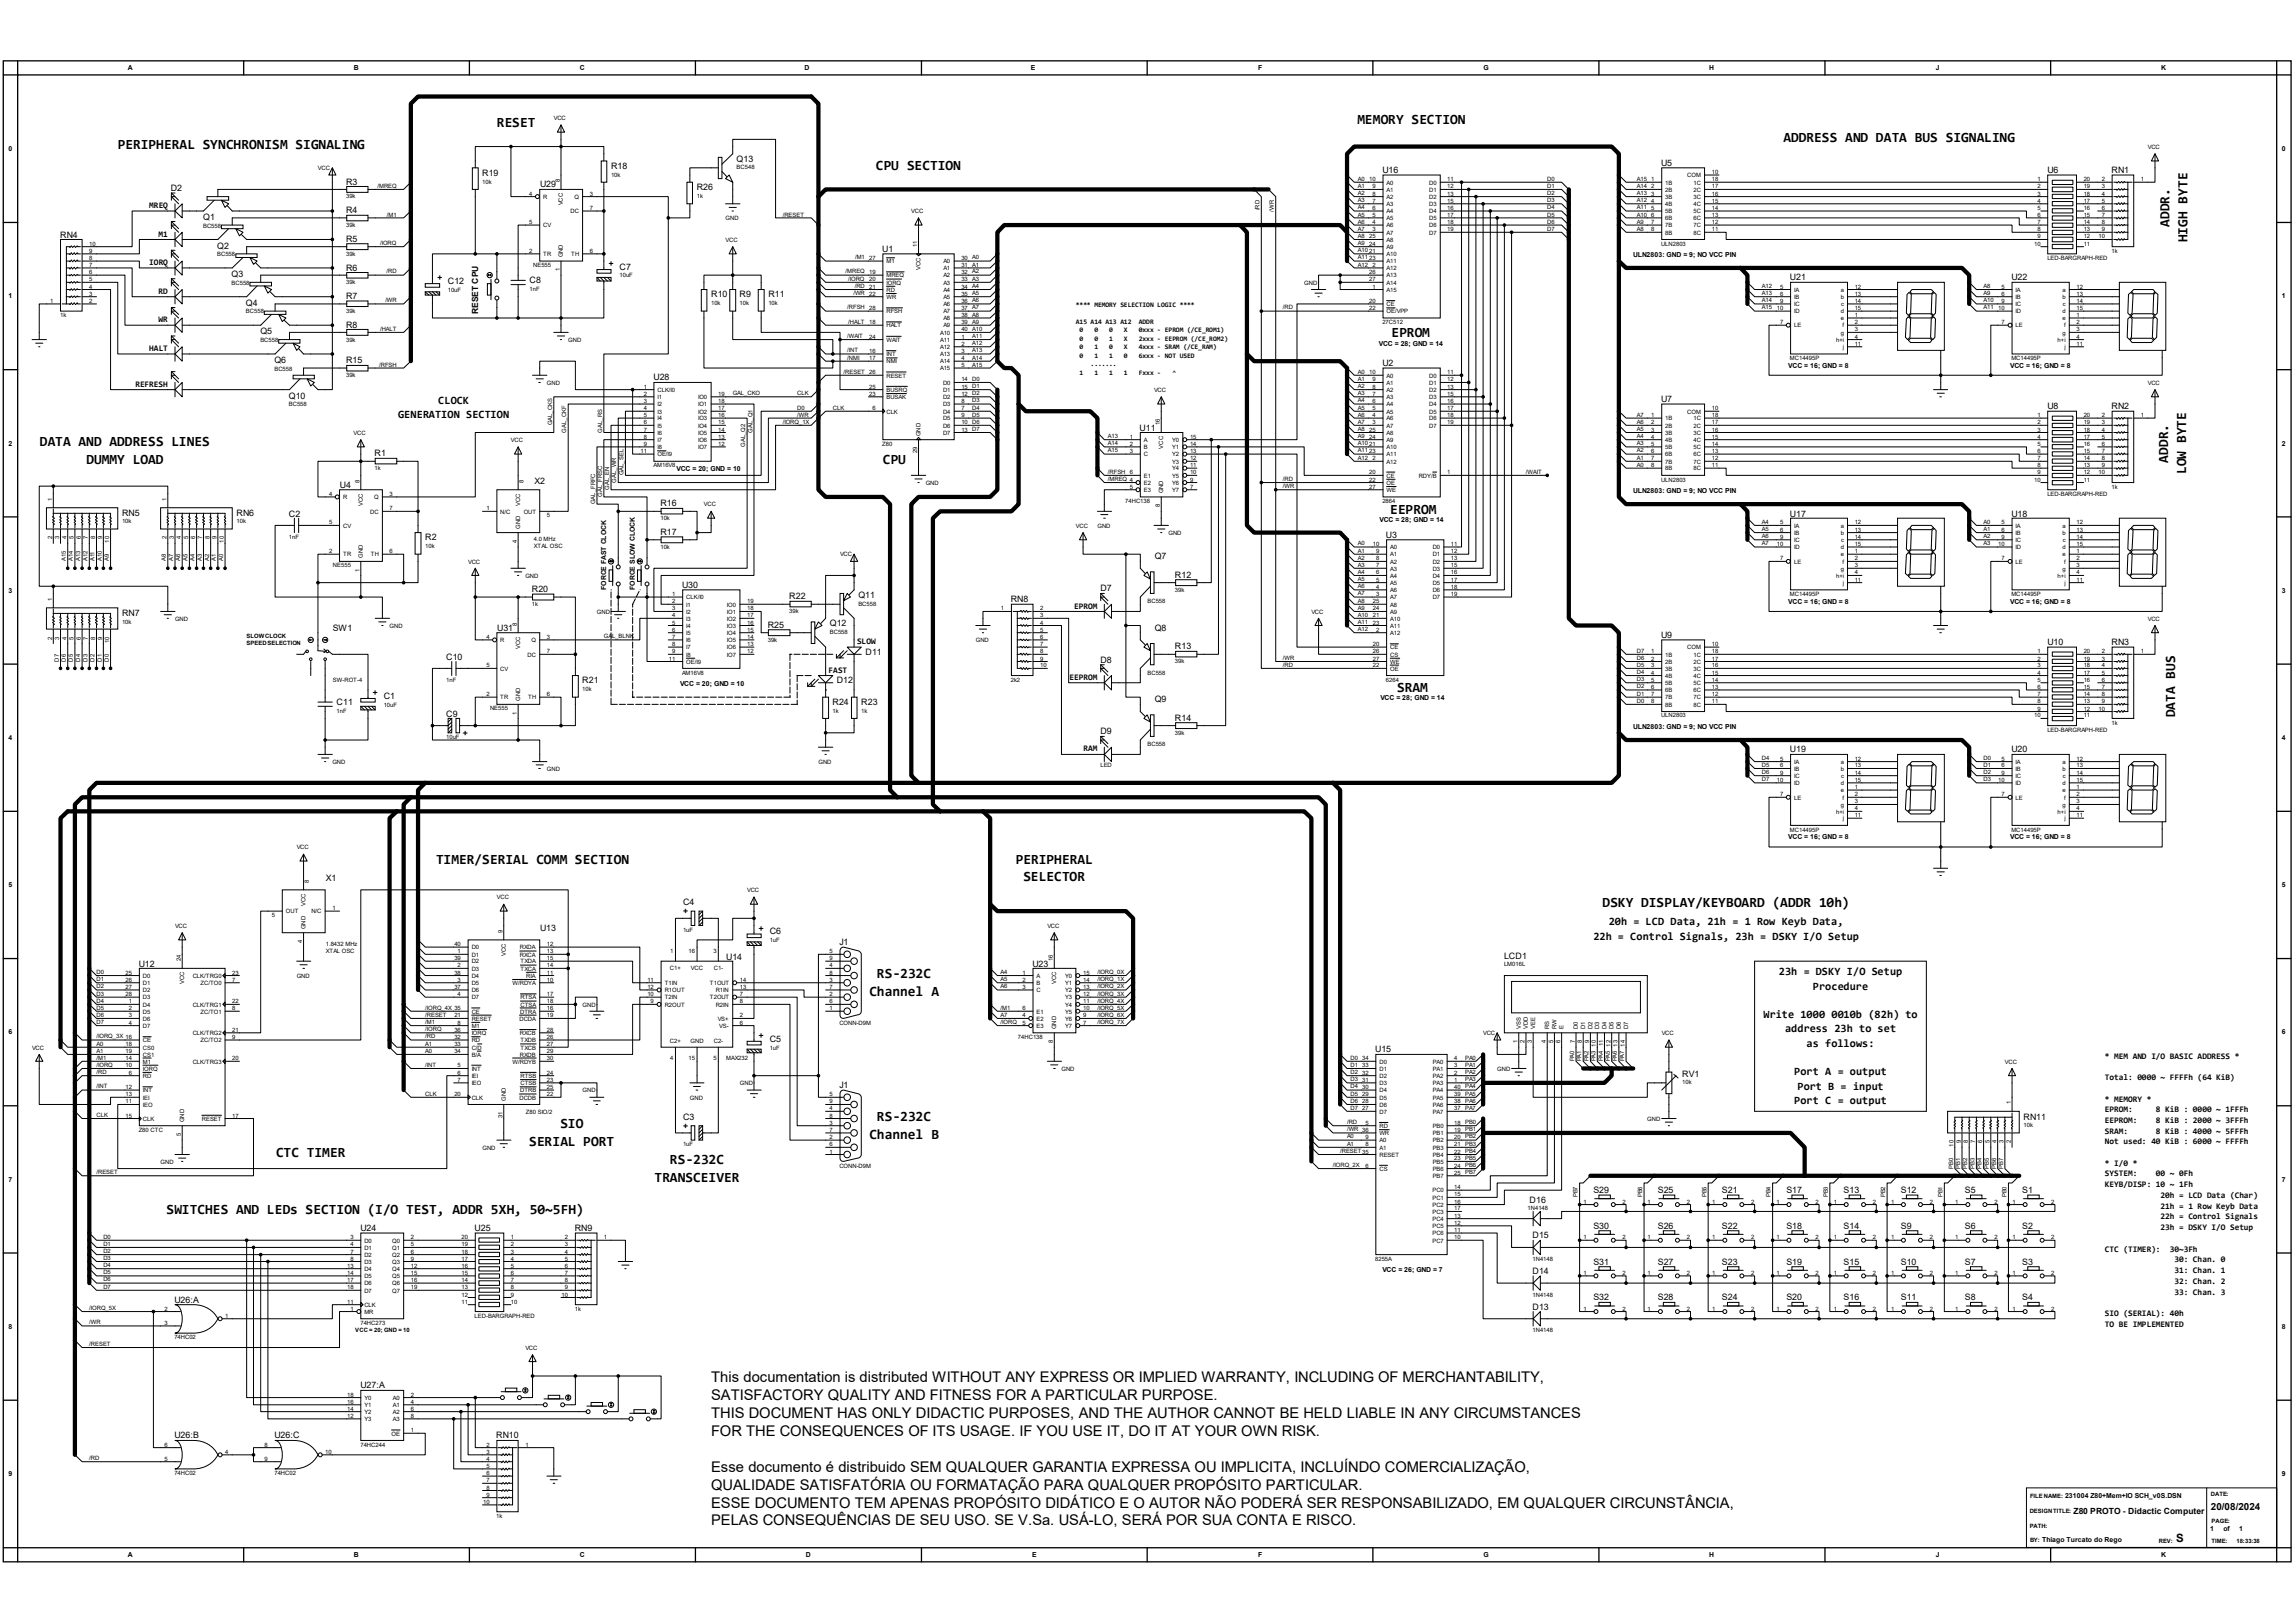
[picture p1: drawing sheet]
<svg xmlns="http://www.w3.org/2000/svg" width="297mm" height="210mm" viewBox="0 0 297 210" stroke-linecap="round" stroke-linejoin="round" font-family="sans-serif">
<defs><g id="words">
<g font-size="1.9">
<text x="92" y="178.9">This documentation is distributed WITHOUT ANY EXPRESS OR IMPLIED WARRANTY, INCLUDING OF MERCHANTABILITY,</text>
<text x="92" y="181.2">SATISFACTORY QUALITY AND FITNESS FOR A PARTICULAR PURPOSE.</text>
<text x="92" y="183.5">THIS DOCUMENT HAS ONLY DIDACTIC PURPOSES, AND THE AUTHOR CANNOT BE HELD LIABLE IN ANY CIRCUMSTANCES</text>
<text x="92" y="185.8">FOR THE CONSEQUENCES OF ITS USAGE. IF YOU USE IT, DO IT AT YOUR OWN RISK.</text>
<text x="92" y="190.5">Esse documento é distribuido SEM QUALQUER GARANTIA EXPRESSA OU IMPLICITA, INCLUÍNDO COMERCIALIZAÇÃO,</text>
<text x="92" y="192.7">QUALIDADE SATISFATÓRIA OU FORMATAÇÃO PARA QUALQUER PROPÓSITO PARTICULAR.</text>
<text x="92" y="195.1">ESSE DOCUMENTO TEM APENAS PROPÓSITO DIDÁTICO E O AUTOR NÃO PODERÁ SER RESPONSABILIZADO, EM QUALQUER CIRCUNSTÂNCIA,</text>
<text x="92" y="197.4">PELAS CONSEQUÊNCIAS DE SEU USO. SE V.Sa. USÁ-LO, SERÁ POR SUA CONTA E RISCO.</text>
</g>
<g font-size="1.8">
<text x="64.3" y="16.5">RESET</text>
<text x="175.7" y="16">MEMORY SECTION</text>
<text x="15.2" y="19.3">PERIPHERAL SYNCHRONISM SIGNALING</text>
<text x="113.4" y="22.1">CPU SECTION</text>
<text x="230.8" y="18.3">ADDRESS AND DATA BUS SIGNALING</text>
<text x="280.8" y="29.3" transform="rotate(-90 280.8 29.3)">ADDR.</text>
<text x="283.1" y="31.3" transform="rotate(-90 283.1 31.3)">HIGH BYTE</text>
<text x="180.1" y="43.6">EPROM</text>
<text x="5.2" y="57.7">DATA AND ADDRESS LINES</text>
<text x="11.2" y="60">DUMMY LOAD</text>
<text x="114.3" y="60">CPU</text>
<text x="280.6" y="59.9" transform="rotate(-90 280.6 59.9)">ADDR.</text>
<text x="282.9" y="61.3" transform="rotate(-90 282.9 61.3)">LOW BYTE</text>
<text x="179.9" y="66.5">EEPROM</text>
<text x="180.8" y="89.6">SRAM</text>
<text x="281.5" y="92.8" transform="rotate(-90 281.5 92.8)">DATA BUS</text>
<text x="56.4" y="111.8">TIMER/SERIAL COMM SECTION</text>
<text x="131.4" y="111.8">PERIPHERAL</text>
<text x="132.5" y="114">SELECTOR</text>
<text x="207.4" y="117.3">DSKY DISPLAY/KEYBOARD (ADDR 10h)</text>
<text x="112.5" y="128.9">Channel A</text>
<text x="113.5" y="126.5">RS-232C</text>
<text x="35.7" y="149.7">CTC TIMER</text>
<text x="68.5" y="148.3">SERIAL PORT</text>
<text x="72.5" y="146">SIO</text>
<text x="112.5" y="147.4">Channel B</text>
<text x="113.5" y="145.1">RS-232C</text>
<text x="84.7" y="152.9">TRANSCEIVER</text>
<text x="86.7" y="150.6">RS-232C</text>
<text x="21.5" y="157.1">SWITCHES AND LEDs SECTION (I/O TEST, ADDR 5XH, 50~5FH)</text>
</g>
<text font-size="1.5" x="281.6" y="199.6">S</text>
<g font-size="1.4">
<text x="56.7" y="52.2">CLOCK</text>
<text x="51.5" y="54.1">GENERATION SECTION</text>
<text x="208.2" y="119.7">20h = LCD Data, 21h = 1 Row Keyb Data,</text>
<text x="206.2" y="121.6">22h = Control Signals, 23h = DSKY I/O Setup</text>
<text x="228.2" y="131.8">Write 1000 0010b (82h) to</text>
<text x="230.2" y="126.2">23h = DSKY I/O Setup</text>
<text x="234.6" y="128.1">Procedure</text>
<text x="231" y="133.6">address 23h to set</text>
<text x="233.8" y="135.5">as follows:</text>
<text x="232.2" y="139.1">Port A = output</text>
<text x="232.2" y="142.9">Port C = output</text>
<text x="232.6" y="141">Port B = input</text>
</g>
<text font-size="1.3" x="286.1" y="195.4">20/08/2024</text>
<g font-size="1.1">
<text x="44.8" y="23.9">R3</text>
<text x="62.4" y="22.8">R19</text>
<text x="79.1" y="21.8">R18</text>
<text x="95.3" y="20.9">Q13</text>
<text x="178.9" y="22.4">U16</text>
<text x="215" y="21.5">U5</text>
<text x="265" y="22.4">U6</text>
<text x="273.3" y="22.4">RN1</text>
<text x="19.3" y="26.9">MREQ</text>
<text x="22.1" y="24.7">D2</text>
<text x="26.3" y="28.4">Q1</text>
<text x="44.8" y="27.6">R4</text>
<text x="69.9" y="24.3">U29</text>
<text x="90.2" y="24.6">R26</text>
<text x="7.8" y="30.7">RN4</text>
<text x="19.3" y="34.3">IORQ</text>
<text x="20.5" y="30.6">M1</text>
<text x="28.1" y="32.2">Q2</text>
<text x="30" y="35.9">Q3</text>
<text x="44.8" y="31.3">R5</text>
<text x="44.8" y="35">R6</text>
<text x="56.5" y="35.6" transform="rotate(90 56.5 35.6)">+</text>
<text x="78.7" y="33.8" transform="rotate(90 78.7 33.8)">+</text>
<text x="80.2" y="34.9">C7</text>
<text x="114.2" y="32.6">U1</text>
<text x="20.5" y="38">RD</text>
<text x="20.5" y="41.7">WR</text>
<text x="31.8" y="39.6">Q4</text>
<text x="44.8" y="38.7">R7</text>
<text x="58" y="36.7">C12</text>
<text x="61.9" y="40.6" transform="rotate(-90 61.9 40.6)">RESET CPU</text>
<text x="68.5" y="36.6">C8</text>
<text x="92" y="38.5">R10</text>
<text x="95.7" y="38.5">R9</text>
<text x="99.4" y="38.5">R11</text>
<text x="231.6" y="36.3">U21</text>
<text x="260.3" y="36.3">U22</text>
<text x="19.3" y="45.4">HALT</text>
<text x="33.7" y="43.3">Q5</text>
<text x="35.5" y="46.9">Q6</text>
<text x="44.8" y="42.4">R8</text>
<text x="44.8" y="47">R15</text>
<text x="178.9" y="47.4">U2</text>
<text x="17.5" y="50">REFRESH</text>
<text x="37.4" y="51.6">Q10</text>
<text x="84.6" y="49.2">U28</text>
<text x="215" y="52">U7</text>
<text x="265" y="53">U8</text>
<text x="273.3" y="53">RN2</text>
<text x="48.5" y="59.1">R1</text>
<text x="147.5" y="55.7">U11</text>
<text x="44" y="63.1">U4</text>
<text x="69.2" y="62.7">X2</text>
<text x="85.5" y="65.5">R16</text>
<text x="15.8" y="66.7">RN5</text>
<text x="30.6" y="66.7">RN6</text>
<text x="37.4" y="66.8">C2</text>
<text x="55" y="69.9">R2</text>
<text x="85.5" y="69.2">R17</text>
<text x="179.4" y="69.6">U3</text>
<text x="231.6" y="66.8">U17</text>
<text x="260.3" y="66.8">U18</text>
<text x="68.8" y="76.6">R20</text>
<text x="88.3" y="76.1">U30</text>
<text x="102.2" y="77.6">R22</text>
<text x="111.1" y="77.3">Q11</text>
<text x="130.8" y="77.9">RN8</text>
<text x="142.4" y="76.5">D7</text>
<text x="149.4" y="72.4">Q7</text>
<text x="152.1" y="74.8">R12</text>
<text x="15.8" y="79.7">RN7</text>
<text x="43.1" y="81.6">SW1</text>
<text x="64.3" y="81.6">U31</text>
<text x="99.4" y="81.3">R25</text>
<text x="107.4" y="81.1">Q12</text>
<text x="110.9" y="83.4">SLOW</text>
<text x="139" y="78.7">EPROM</text>
<text x="149.4" y="81.6">Q8</text>
<text x="215" y="82.5">U9</text>
<text x="265" y="83.5">U10</text>
<text x="273.3" y="83.5">RN3</text>
<text x="48.2" y="89.3" transform="rotate(90 48.2 89.3)">+</text>
<text x="57.7" y="85.3">C10</text>
<text x="75.4" y="88.4">R21</text>
<text x="107.2" y="87">FAST</text>
<text x="108.3" y="88.4">D12</text>
<text x="112" y="84.8">D11</text>
<text x="138.4" y="88">EEPROM</text>
<text x="142.4" y="85.8">D8</text>
<text x="152.1" y="84">R13</text>
<text x="43.6" y="91.2">C11</text>
<text x="49.7" y="90.4">C1</text>
<text x="57.7" y="92.8">C9</text>
<text x="60.5" y="94.4" transform="rotate(-180 60.5 94.4)">+</text>
<text x="107.7" y="91.2">R24</text>
<text x="111.5" y="91.2">R23</text>
<text x="142.4" y="95">D9</text>
<text x="149.4" y="90.9">Q9</text>
<text x="152.1" y="93.3">R14</text>
<text x="140.2" y="97.2">RAM</text>
<text x="231.6" y="97.4">U19</text>
<text x="260.3" y="97.4">U20</text>
<text x="42.2" y="114">X1</text>
<text x="88.4" y="118.3">+</text>
<text x="88.4" y="117.1">C4</text>
<text x="98.1" y="119.8" transform="rotate(90 98.1 119.8)">+</text>
<text x="17.9" y="125.1">U12</text>
<text x="69.9" y="120.4">U13</text>
<text x="94" y="124.2">U14</text>
<text x="99.6" y="120.9">C6</text>
<text x="108.6" y="122.3">J1</text>
<text x="133.6" y="125.1">U23</text>
<text x="194.6" y="124">LCD1</text>
<text x="98.1" y="133.7" transform="rotate(90 98.1 133.7)">+</text>
<text x="99.6" y="134.8">C5</text>
<text x="178" y="136.2">U15</text>
<text x="272.4" y="137">* MEM AND I/O BASIC ADDRESS *</text>
<text x="108.6" y="140.8">J1</text>
<text x="217.7" y="139.3">RV1</text>
<text x="272.4" y="139.7">Total: 0000 ~ FFFFh (64 KiB)</text>
<text x="272.4" y="142.5">* MEMORY *</text>
<text x="272.4" y="143.9">EPROM:</text>
<text x="279" y="143.9">8 KiB : 0000 ~ 1FFFh</text>
<text x="88.4" y="146">+</text>
<text x="88.4" y="144.9">C3</text>
<text x="261.9" y="144.9">RN11</text>
<text x="272.4" y="145.3">EEPROM:</text>
<text x="272.4" y="146.7">SRAM:</text>
<text x="272.4" y="148.1">Not used: 40 KiB : 6000 ~ FFFFh</text>
<text x="279" y="145.3">8 KiB : 2000 ~ 3FFFh</text>
<text x="279" y="146.7">8 KiB : 4000 ~ 5FFFh</text>
<text x="198" y="155.6">D16</text>
<text x="206.2" y="154.4">S29</text>
<text x="214.5" y="154.4">S25</text>
<text x="222.8" y="154.4">S21</text>
<text x="231.2" y="154.4">S17</text>
<text x="238.6" y="154.4">S13</text>
<text x="246" y="154.4">S12</text>
<text x="254.3" y="154.4">S5</text>
<text x="261.7" y="154.4">S1</text>
<text x="272.4" y="150.9">* I/0 *</text>
<text x="272.4" y="152.2">SYSTEM:</text>
<text x="272.4" y="153.6">KEYB/DISP: 10 ~ 1Fh</text>
<text x="279" y="152.2">00 ~ 0Fh</text>
<text x="279.6" y="155">20h = LCD Data (Char)</text>
<text x="46.7" y="159.3">U24</text>
<text x="61.4" y="159.3">U25</text>
<text x="74.4" y="159.3">RN9</text>
<text x="198.3" y="160.2">D15</text>
<text x="206.2" y="159">S30</text>
<text x="214.5" y="159">S26</text>
<text x="222.8" y="159">S22</text>
<text x="231.2" y="159">S18</text>
<text x="238.6" y="159">S14</text>
<text x="246" y="159">S9</text>
<text x="254.3" y="159">S6</text>
<text x="261.7" y="159">S2</text>
<text x="272.4" y="162">CTC (TIMER):</text>
<text x="279.6" y="156.4">21h = 1 Row Keyb Data</text>
<text x="279.6" y="157.8">22h = Control Signals</text>
<text x="279.6" y="159.2">23h = DSKY I/O Setup</text>
<text x="280.8" y="162">30~3Fh</text>
<text x="198.3" y="164.8">D14</text>
<text x="206.2" y="163.7">S31</text>
<text x="214.5" y="163.7">S27</text>
<text x="222.8" y="163.7">S23</text>
<text x="231.2" y="163.7">S19</text>
<text x="238.6" y="163.7">S15</text>
<text x="246" y="163.7">S10</text>
<text x="254.3" y="163.7">S7</text>
<text x="261.7" y="163.7">S3</text>
<text x="281.4" y="163.4">30: Chan. 0</text>
<text x="281.4" y="164.7">31: Chan. 1</text>
<text x="281.4" y="166.1">32: Chan. 2</text>
<text x="281.4" y="167.5">33: Chan. 3</text>
<text x="22.6" y="168.6">U26:A</text>
<text x="198.3" y="169.5">D13</text>
<text x="206.2" y="168.3">S32</text>
<text x="214.5" y="168.3">S28</text>
<text x="222.8" y="168.3">S24</text>
<text x="231.2" y="168.3">S20</text>
<text x="238.6" y="168.3">S16</text>
<text x="246" y="168.3">S11</text>
<text x="254.3" y="168.3">S8</text>
<text x="261.7" y="168.3">S4</text>
<text x="272.4" y="170.3">SIO (SERIAL): 40h</text>
<text x="272.4" y="171.7">TO BE IMPLEMENTED</text>
<text x="46.7" y="179.7">U27:A</text>
<text x="22.6" y="186.1">U26:B</text>
<text x="35.5" y="186.1">U26:C</text>
<text x="64.2" y="186.1">RN10</text>
<text x="268.4" y="195.9">Z80 PROTO - Didactic Computer</text>
</g>
<g font-size=".9">
<text x="16.6" y="9.1">A</text>
<text x="45.8" y="9.1">B</text>
<text x="75.1" y="9.1">C</text>
<text x="104.1" y="9.1">D</text>
<text x="133.4" y="9.1">E</text>
<text x="162.8" y="9.1">F</text>
<text x="192" y="9.1">G</text>
<text x="221.2" y="9.1">H</text>
<text x="250.5" y="9.1">J</text>
<text x="279.7" y="9.1">K</text>
<text x="1.1" y="19.5">0</text>
<text x="295.3" y="19.5">0</text>
<text x="211.4" y="33.2">ULN2803: GND = 9; NO VCC PIN</text>
<text x="1.1" y="38.6">1</text>
<text x="139.2" y="39.7">**** MEMORY SELECTION LOGIC ****</text>
<text x="139.2" y="41.9">A15 A14 A13 A12</text>
<text x="147.4" y="41.9">ADDR</text>
<text x="295.3" y="38.6">1</text>
<text x="139.7" y="43">0</text>
<text x="139.7" y="44.1">0</text>
<text x="139.7" y="45.2">0</text>
<text x="139.7" y="46.3">0</text>
<text x="141.1" y="47.4">.......</text>
<text x="141.6" y="43">0</text>
<text x="141.6" y="44.1">0</text>
<text x="141.6" y="45.2">1</text>
<text x="141.6" y="46.3">1</text>
<text x="143.6" y="43">0</text>
<text x="143.6" y="44.1">1</text>
<text x="143.6" y="45.2">0</text>
<text x="143.6" y="46.3">1</text>
<text x="145.5" y="43">X</text>
<text x="145.5" y="44.1">X</text>
<text x="145.5" y="45.2">X</text>
<text x="145.5" y="46.3">0</text>
<text x="147.4" y="43">0xxx - EPROM (/CE_ROM1)</text>
<text x="147.4" y="44.1">2xxx - EEPROM (/CE_ROM2)</text>
<text x="147.4" y="45.2">4xxx - SRAM (/CE_RAM)</text>
<text x="147.4" y="46.3">6xxx - NOT USED</text>
<text x="178.4" y="44.8">VCC = 28; GND = 14</text>
<text x="231.4" y="47.6">VCC = 16; GND = 8</text>
<text x="260.1" y="47.6">VCC = 16; GND = 8</text>
<text x="139.7" y="48.6">1</text>
<text x="141.6" y="48.6">1</text>
<text x="143.6" y="48.6">1</text>
<text x="145.5" y="48.6">1</text>
<text x="147.4" y="48.6">Fxxx -</text>
<text x="151.7" y="48.6">^</text>
<text x="1.1" y="57.7">2</text>
<text x="295.3" y="57.7">2</text>
<text x="87.5" y="61">VCC = 20; GND = 10</text>
<text x="211.4" y="63.8">ULN2803: GND = 9; NO VCC PIN</text>
<text x="178.5" y="67.6">VCC = 28; GND = 14</text>
<text x="1.1" y="76.7">3</text>
<text x="78.4" y="76.3" transform="rotate(-90 78.4 76.3)">FORCE FAST CLOCK</text>
<text x="82.2" y="76.3" transform="rotate(-90 82.2 76.3)">FORCE SLOW CLOCK</text>
<text x="295.3" y="76.7">3</text>
<text x="231.4" y="78.1">VCC = 16; GND = 8</text>
<text x="260.1" y="78.1">VCC = 16; GND = 8</text>
<text x="88" y="88.7">VCC = 20; GND = 10</text>
<text x="1.1" y="95.8">4</text>
<text x="178.6" y="90.6">VCC = 28; GND = 14</text>
<text x="211.4" y="94.3">ULN2803: GND = 9; NO VCC PIN</text>
<text x="295.3" y="95.8">4</text>
<text x="231.4" y="108.6">VCC = 16; GND = 8</text>
<text x="260.1" y="108.6">VCC = 16; GND = 8</text>
<text x="1.1" y="114.8">5</text>
<text x="295.3" y="114.8">5</text>
<text x="1.1" y="133.9">6</text>
<text x="295.3" y="133.9">6</text>
<text x="1.1" y="152.9">7</text>
<text x="295.3" y="152.9">7</text>
<text x="178.9" y="164.6">VCC = 26; GND = 7</text>
<text x="1.1" y="172">8</text>
<text x="295.3" y="172">8</text>
<text x="1.1" y="191.1">9</text>
<text x="295.3" y="191.1">9</text>
<text x="267.3" y="193.8">231004 Z80+Mem+IO SCH_v0S.DSN</text>
<text x="16.6" y="201.5">A</text>
<text x="45.8" y="201.5">B</text>
<text x="75.1" y="201.5">C</text>
<text x="104.3" y="201.5">D</text>
<text x="133.6" y="201.5">E</text>
<text x="162.8" y="201.5">F</text>
<text x="192" y="201.5">G</text>
<text x="221.2" y="201.5">H</text>
<text x="250.5" y="201.5">J</text>
<text x="264.3" y="199.5">Thiago Turcato do Rego</text>
<text x="279.7" y="201.5">K</text>
<text x="286" y="198.1">1</text>
<text x="287.7" y="198.1">of</text>
<text x="289.8" y="198.1">1</text>
</g>
<g font-size=".8">
<text x="71.7" y="15.5">VCC</text>
<text x="41.1" y="22">VCC</text>
<text x="62.4" y="23.7">10k</text>
<text x="72.4" y="23.6" transform="rotate(-90 72.4 23.6)">8</text>
<text x="79.1" y="22.9">10k</text>
<text x="95.3" y="21.9">BC548</text>
<text x="175.7" y="23.4">A0</text>
<text x="177.2" y="23.5">10</text>
<text x="179.5" y="23.9">A0</text>
<text x="185" y="23.9">D0</text>
<text x="187.3" y="23.5">11</text>
<text x="200.2" y="23.4">D0</text>
<text x="211.8" y="23.4">A15</text>
<text x="213.7" y="23.5">1</text>
<text x="215.5" y="23.9">1B</text>
<text x="218.4" y="22.9">COM</text>
<text x="219.2" y="23.9">1C</text>
<text x="221.5" y="23.5">18</text>
<text x="221.5" y="22.5">10</text>
<text x="263.7" y="23.5">1</text>
<text x="269.7" y="23.5">20</text>
<text x="272" y="23.5">2</text>
<text x="277.1" y="23.5">1</text>
<text x="278" y="19.3">VCC</text>
<text x="26.3" y="29.5">BC558</text>
<text x="44.8" y="25.7">39k</text>
<text x="44.8" y="29.4">39k</text>
<text x="48.9" y="24.3">/MREQ</text>
<text x="50.1" y="28">/M1</text>
<text x="68.5" y="25.3">4</text>
<text x="68.5" y="29">5</text>
<text x="70.3" y="25.7">R</text>
<text x="70.3" y="29.4">CV</text>
<text x="72.9" y="26.6" transform="rotate(-90 72.9 26.6)">VCC</text>
<text x="73.8" y="27.6">DC</text>
<text x="74.3" y="25.7">Q</text>
<text x="76.3" y="27.2">7</text>
<text x="76.3" y="25.3">3</text>
<text x="90.2" y="25.6">1k</text>
<text x="93.9" y="28.5">GND</text>
<text x="101.3" y="28">/RESET</text>
<text x="117.9" y="27.6">VCC</text>
<text x="163" y="27.2" transform="rotate(-90 163 27.2)">/RD</text>
<text x="164.8" y="27.4" transform="rotate(-90 164.8 27.4)">/WR</text>
<text x="175.7" y="29.8">A7</text>
<text x="175.7" y="29">A6</text>
<text x="175.7" y="28">A5</text>
<text x="175.7" y="27.1">A4</text>
<text x="175.7" y="26.2">A3</text>
<text x="175.7" y="25.2">A2</text>
<text x="175.7" y="24.3">A1</text>
<text x="177.6" y="24.4">9</text>
<text x="177.6" y="25.3">8</text>
<text x="177.6" y="26.2">7</text>
<text x="177.6" y="27.2">6</text>
<text x="177.6" y="28.1">5</text>
<text x="177.6" y="29">4</text>
<text x="177.6" y="29.9">3</text>
<text x="179.5" y="24.8">A1</text>
<text x="179.5" y="25.7">A2</text>
<text x="179.5" y="26.7">A3</text>
<text x="179.5" y="27.6">A4</text>
<text x="179.5" y="28.5">A5</text>
<text x="179.5" y="29.4">A6</text>
<text x="185" y="24.8">D1</text>
<text x="185" y="25.7">D2</text>
<text x="185" y="26.7">D3</text>
<text x="185" y="27.6">D4</text>
<text x="185" y="28.5">D5</text>
<text x="185" y="29.4">D6</text>
<text x="187.3" y="24.4">12</text>
<text x="187.3" y="25.3">13</text>
<text x="187.3" y="26.2">15</text>
<text x="187.3" y="27.2">16</text>
<text x="187.3" y="28.1">17</text>
<text x="187.3" y="29">18</text>
<text x="187.3" y="29.9">19</text>
<text x="200.2" y="24.3">D1</text>
<text x="200.2" y="25.2">D2</text>
<text x="200.2" y="26.2">D3</text>
<text x="200.2" y="27.1">D4</text>
<text x="200.2" y="28">D5</text>
<text x="200.2" y="29">D6</text>
<text x="200.2" y="29.8">D7</text>
<text x="211.8" y="24.3">A14</text>
<text x="211.8" y="25.2">A13</text>
<text x="211.8" y="26.2">A12</text>
<text x="211.8" y="27.1">A11</text>
<text x="211.8" y="28">A10</text>
<text x="211.8" y="29">A9</text>
<text x="211.8" y="29.8">A8</text>
<text x="213.7" y="24.4">2</text>
<text x="213.7" y="25.3">3</text>
<text x="213.7" y="26.2">4</text>
<text x="213.7" y="27.2">5</text>
<text x="213.7" y="28.1">6</text>
<text x="213.7" y="29">7</text>
<text x="213.7" y="29.9">8</text>
<text x="215.5" y="24.8">2B</text>
<text x="215.5" y="25.7">3B</text>
<text x="215.5" y="26.7">4B</text>
<text x="215.5" y="27.6">5B</text>
<text x="215.5" y="28.5">6B</text>
<text x="215.5" y="29.4">7B</text>
<text x="219.2" y="24.8">2C</text>
<text x="219.2" y="25.7">3C</text>
<text x="219.2" y="26.7">4C</text>
<text x="219.2" y="27.6">5C</text>
<text x="219.2" y="28.5">6C</text>
<text x="219.2" y="29.4">7C</text>
<text x="221.5" y="24.4">17</text>
<text x="221.5" y="25.3">16</text>
<text x="221.5" y="26.2">15</text>
<text x="221.5" y="27.2">14</text>
<text x="221.5" y="28.1">13</text>
<text x="221.5" y="29">12</text>
<text x="221.5" y="29.9">11</text>
<text x="263.7" y="24.4">2</text>
<text x="263.7" y="25.3">3</text>
<text x="263.7" y="26.2">4</text>
<text x="263.7" y="27.2">5</text>
<text x="263.7" y="28.1">6</text>
<text x="263.7" y="29">7</text>
<text x="263.7" y="29.9">8</text>
<text x="269.7" y="24.4">19</text>
<text x="269.7" y="25.3">18</text>
<text x="269.7" y="26.2">17</text>
<text x="269.7" y="27.2">16</text>
<text x="269.7" y="28.1">15</text>
<text x="269.7" y="29">14</text>
<text x="269.7" y="29.9">13</text>
<text x="272" y="24.4">3</text>
<text x="272" y="25.3">4</text>
<text x="272" y="26.2">5</text>
<text x="272" y="27.2">6</text>
<text x="272" y="28.1">7</text>
<text x="272" y="29">8</text>
<text x="272" y="29.9">9</text>
<text x="11.6" y="35.5">6</text>
<text x="11.6" y="34.5">7</text>
<text x="11.6" y="33.7">8</text>
<text x="11.6" y="32.7">9</text>
<text x="11.6" y="31.8">10</text>
<text x="28.1" y="33.1">BC558</text>
<text x="44.8" y="33.1">39k</text>
<text x="49.2" y="31.7">/IORQ</text>
<text x="50" y="35.4">/RD</text>
<text x="68.5" y="32.7">2</text>
<text x="69" y="34.5">NE555</text>
<text x="70.3" y="33.1">TR</text>
<text x="72.4" y="35.1" transform="rotate(-90 72.4 35.1)">1</text>
<text x="72.9" y="33.3" transform="rotate(-90 72.9 33.3)">GND</text>
<text x="73.9" y="33.1">TH</text>
<text x="76.3" y="32.7">6</text>
<text x="80.2" y="35.9">10uF</text>
<text x="93.9" y="31.3">VCC</text>
<text x="109.4" y="35.4">/MREQ</text>
<text x="110.7" y="33.6">/M1</text>
<text x="112.5" y="33.7">27</text>
<text x="112.5" y="35.5">19</text>
<text x="114.7" y="34.1">M1</text>
<text x="114.7" y="35.9">MREQ</text>
<text x="118.7" y="31.9" transform="rotate(-90 118.7 31.9)">11</text>
<text x="119.1" y="34.9" transform="rotate(-90 119.1 34.9)">VCC</text>
<text x="122.1" y="34.1">A0</text>
<text x="122.1" y="35">A1</text>
<text x="122.1" y="35.9">A2</text>
<text x="124.4" y="33.7">30</text>
<text x="124.4" y="34.5">31</text>
<text x="124.4" y="35.5">32</text>
<text x="125.8" y="35.4">A2</text>
<text x="125.8" y="34.5">A1</text>
<text x="125.8" y="33.6">A0</text>
<text x="175.7" y="34.5">A12</text>
<text x="175.7" y="33.6">A11</text>
<text x="175.7" y="32.6">A10</text>
<text x="175.7" y="31.7">A9</text>
<text x="175.7" y="30.8">A8</text>
<text x="177.2" y="30.9">25</text>
<text x="177.2" y="31.8">24</text>
<text x="177.2" y="32.7">21</text>
<text x="177.2" y="33.7">23</text>
<text x="177.2" y="35.5">26</text>
<text x="177.6" y="34.5">2</text>
<text x="179.5" y="30.4">A7</text>
<text x="179.5" y="31.3">A8</text>
<text x="179.5" y="32.2">A9</text>
<text x="179.5" y="33.1">A10</text>
<text x="179.5" y="34.1">A11</text>
<text x="179.5" y="35">A12</text>
<text x="179.5" y="35.9">A13</text>
<text x="185" y="30.4">D7</text>
<text x="215" y="31.8">ULN2803</text>
<text x="215.5" y="30.4">8B</text>
<text x="219.2" y="30.4">8C</text>
<text x="263.3" y="31.8">10</text>
<text x="263.7" y="30.9">9</text>
<text x="265" y="33.6">LED-BARGRAPH-RED</text>
<text x="269.7" y="30.9">12</text>
<text x="269.7" y="31.8">11</text>
<text x="271.6" y="30.9">10</text>
<text x="273.3" y="32.7">1k</text>
<text x="6.5" y="39.2">1</text>
<text x="7.8" y="41">1k</text>
<text x="11.6" y="39.2">2</text>
<text x="11.6" y="38.3">3</text>
<text x="11.6" y="37.3">4</text>
<text x="11.6" y="36.4">5</text>
<text x="30" y="36.9">BC558</text>
<text x="31.8" y="40.6">BC558</text>
<text x="44.8" y="36.8">39k</text>
<text x="44.8" y="40.5">39k</text>
<text x="49.9" y="39.1">/WR</text>
<text x="58" y="37.8">10uF</text>
<text x="68.5" y="37.6">1nF</text>
<text x="92" y="39.5">10k</text>
<text x="95.7" y="39.5">10k</text>
<text x="99.4" y="39.5">10k</text>
<text x="109.6" y="40">/RFSH</text>
<text x="109.8" y="41.9">/HALT</text>
<text x="109.8" y="36.3">/IORQ</text>
<text x="110.4" y="38.2">/WR</text>
<text x="110.6" y="37.3">/RD</text>
<text x="112.5" y="36.4">20</text>
<text x="112.5" y="37.3">21</text>
<text x="112.5" y="38.3">22</text>
<text x="112.5" y="40.1">28</text>
<text x="112.5" y="42">18</text>
<text x="114.7" y="36.8">IORQ</text>
<text x="114.7" y="37.8">RD</text>
<text x="114.7" y="38.7">WR</text>
<text x="114.7" y="40.6">RFSH</text>
<text x="122.1" y="36.8">A3</text>
<text x="122.1" y="37.8">A4</text>
<text x="122.1" y="38.7">A5</text>
<text x="122.1" y="39.6">A6</text>
<text x="122.1" y="40.6">A7</text>
<text x="122.1" y="41.4">A8</text>
<text x="124.4" y="36.4">33</text>
<text x="124.4" y="37.3">34</text>
<text x="124.4" y="38.3">35</text>
<text x="124.4" y="39.2">36</text>
<text x="124.4" y="40.1">37</text>
<text x="124.4" y="41">38</text>
<text x="124.4" y="42">39</text>
<text x="125.8" y="41.9">A9</text>
<text x="125.8" y="41">A8</text>
<text x="125.8" y="40">A7</text>
<text x="125.8" y="39.1">A6</text>
<text x="125.8" y="38.2">A5</text>
<text x="125.8" y="37.3">A4</text>
<text x="125.8" y="36.3">A3</text>
<text x="166" y="40">/RD</text>
<text x="168.8" y="36.8">GND</text>
<text x="177.2" y="36.4">27</text>
<text x="177.2" y="39.2">20</text>
<text x="177.2" y="40.1">22</text>
<text x="177.6" y="37.3">1</text>
<text x="178.9" y="42">27C512</text>
<text x="179.5" y="36.8">A14</text>
<text x="179.5" y="37.8">A15</text>
<text x="179.5" y="39.6">CE</text>
<text x="179.5" y="40.6">OE/VPP</text>
<text x="228" y="40">A15</text>
<text x="228" y="37.3">A12</text>
<text x="228" y="38.2">A13</text>
<text x="228" y="39.1">A14</text>
<text x="230" y="40.1">10</text>
<text x="230.4" y="37.3">5</text>
<text x="230.4" y="38.3">6</text>
<text x="230.4" y="39.2">9</text>
<text x="230.4" y="42">7</text>
<text x="232.2" y="37.8">IA</text>
<text x="232.2" y="38.7">IB</text>
<text x="232.2" y="39.6">IC</text>
<text x="232.2" y="40.6">ID</text>
<text x="238.3" y="37.8">a</text>
<text x="238.3" y="38.7">b</text>
<text x="238.3" y="40.6">d</text>
<text x="238.3" y="41.4">e</text>
<text x="238.3" y="39.6">c</text>
<text x="240" y="37.3">12</text>
<text x="240" y="38.3">13</text>
<text x="240" y="39.2">14</text>
<text x="240" y="40.1">15</text>
<text x="240" y="41">1</text>
<text x="240" y="42">2</text>
<text x="256.7" y="37.3">A8</text>
<text x="256.7" y="38.2">A9</text>
<text x="256.7" y="39.1">A10</text>
<text x="256.7" y="40">A11</text>
<text x="258.6" y="40.1">10</text>
<text x="259" y="37.3">5</text>
<text x="259" y="38.3">6</text>
<text x="259" y="39.2">9</text>
<text x="259" y="42">7</text>
<text x="260.9" y="37.8">IA</text>
<text x="260.9" y="38.7">IB</text>
<text x="260.9" y="39.6">IC</text>
<text x="260.9" y="40.6">ID</text>
<text x="266.9" y="37.8">a</text>
<text x="266.9" y="38.7">b</text>
<text x="266.9" y="40.6">d</text>
<text x="266.9" y="41.4">e</text>
<text x="267" y="39.6">c</text>
<text x="268.7" y="37.3">12</text>
<text x="268.7" y="38.3">13</text>
<text x="268.7" y="39.2">14</text>
<text x="268.7" y="40.1">15</text>
<text x="268.7" y="41">1</text>
<text x="268.7" y="42">2</text>
<text x="33.7" y="44.3">BC558</text>
<text x="35.5" y="48">BC558</text>
<text x="44.8" y="44.2">39k</text>
<text x="49.1" y="47.5">/RFSH</text>
<text x="49.2" y="42.8">/HALT</text>
<text x="73.5" y="44.2">GND</text>
<text x="109.6" y="43.7">/WAIT</text>
<text x="109.6" y="46.5">/NMI</text>
<text x="109.6" y="45.6">/INT</text>
<text x="112.5" y="43.8">24</text>
<text x="112.5" y="45.7">16</text>
<text x="112.5" y="46.6">17</text>
<text x="114.7" y="42.4">HALT</text>
<text x="114.7" y="44.2">WAIT</text>
<text x="114.7" y="46.1">INT</text>
<text x="114.7" y="47">NMI</text>
<text x="121.7" y="43.3">A10</text>
<text x="121.7" y="44.2">A11</text>
<text x="121.7" y="45.2">A12</text>
<text x="121.7" y="46.1">A13</text>
<text x="121.7" y="47">A14</text>
<text x="121.7" y="47.9">A15</text>
<text x="122.1" y="42.4">A9</text>
<text x="124.4" y="42.9">40</text>
<text x="124.4" y="43.8">1</text>
<text x="124.4" y="44.7">2</text>
<text x="124.4" y="45.7">3</text>
<text x="124.4" y="46.6">4</text>
<text x="124.4" y="47.5">5</text>
<text x="125.8" y="47.5">A15</text>
<text x="125.8" y="46.5">A14</text>
<text x="125.8" y="45.6">A13</text>
<text x="125.8" y="44.7">A12</text>
<text x="125.8" y="43.7">A11</text>
<text x="125.8" y="42.8">A10</text>
<text x="231.6" y="46.6">MC14495P</text>
<text x="232.2" y="42.4">LE</text>
<text x="237.6" y="44.2">h+i</text>
<text x="238.3" y="43.3">g</text>
<text x="238.5" y="42.4">f</text>
<text x="238.5" y="45.2">j</text>
<text x="240" y="42.9">3</text>
<text x="240" y="43.8">4</text>
<text x="240" y="44.7">11</text>
<text x="260.3" y="46.6">MC14495P</text>
<text x="260.9" y="42.4">LE</text>
<text x="266.3" y="44.2">h+i</text>
<text x="266.9" y="43.3">g</text>
<text x="267.1" y="42.4">f</text>
<text x="267.2" y="45.2">j</text>
<text x="268.7" y="42.9">3</text>
<text x="268.7" y="43.8">4</text>
<text x="268.7" y="44.7">11</text>
<text x="37.4" y="52.6">BC558</text>
<text x="44.8" y="48.8">39k</text>
<text x="70.8" y="49.8">GND</text>
<text x="83.3" y="50.3">1</text>
<text x="83.3" y="51.2">2</text>
<text x="83.3" y="52.2">3</text>
<text x="83.3" y="53.1">4</text>
<text x="83.3" y="54">5</text>
<text x="85.1" y="50.7">CLK/I0</text>
<text x="85.1" y="51.6">I1</text>
<text x="85.1" y="52.6">I2</text>
<text x="85.1" y="53.5">I3</text>
<text x="90.3" y="51.6">IO0</text>
<text x="90.3" y="52.6">IO1</text>
<text x="90.3" y="53.5">IO2</text>
<text x="93" y="51.2">19</text>
<text x="93" y="52.2">18</text>
<text x="93" y="53.1">17</text>
<text x="93" y="54">16</text>
<text x="94.8" y="51.1">GAL_CKO</text>
<text x="103.2" y="51.1">CLK</text>
<text x="103.2" y="53">D0</text>
<text x="103.2" y="53.9">/WR</text>
<text x="107.8" y="53">CLK</text>
<text x="109.2" y="48.3">/RESET</text>
<text x="112.5" y="48.4">26</text>
<text x="112.5" y="50.3">25</text>
<text x="112.5" y="51.2">23</text>
<text x="112.9" y="53.1">6</text>
<text x="114.7" y="48.9">RESET</text>
<text x="114.7" y="50.7">BUSRQ</text>
<text x="114.7" y="51.6">BUSAK</text>
<text x="114.7" y="53.5">CLK</text>
<text x="122" y="49.8">D0</text>
<text x="122" y="50.7">D1</text>
<text x="122" y="51.6">D2</text>
<text x="122" y="52.6">D3</text>
<text x="122" y="53.5">D4</text>
<text x="124.4" y="49.4">14</text>
<text x="124.4" y="50.3">15</text>
<text x="124.4" y="51.2">12</text>
<text x="124.4" y="52.2">8</text>
<text x="124.4" y="53.1">7</text>
<text x="124.4" y="54">9</text>
<text x="125.8" y="49.3">D0</text>
<text x="125.8" y="50.2">D1</text>
<text x="125.8" y="51.1">D2</text>
<text x="125.8" y="52.1">D3</text>
<text x="125.8" y="53">D4</text>
<text x="125.8" y="53.9">D5</text>
<text x="149.4" y="50.7">VCC</text>
<text x="175.7" y="48.3">A0</text>
<text x="175.7" y="49.3">A1</text>
<text x="175.7" y="50.2">A2</text>
<text x="175.7" y="51.1">A3</text>
<text x="175.7" y="52.1">A4</text>
<text x="175.7" y="53">A5</text>
<text x="175.7" y="53.9">A6</text>
<text x="177.2" y="48.4">10</text>
<text x="177.6" y="49.4">9</text>
<text x="177.6" y="50.3">8</text>
<text x="177.6" y="51.2">7</text>
<text x="177.6" y="52.2">6</text>
<text x="177.6" y="53.1">5</text>
<text x="177.6" y="54">4</text>
<text x="179.5" y="48.9">A0</text>
<text x="179.5" y="49.8">A1</text>
<text x="179.5" y="50.7">A2</text>
<text x="179.5" y="51.6">A3</text>
<text x="179.5" y="52.6">A4</text>
<text x="179.5" y="53.5">A5</text>
<text x="185" y="48.9">D0</text>
<text x="185" y="49.8">D1</text>
<text x="185" y="50.7">D2</text>
<text x="185" y="51.6">D3</text>
<text x="185" y="52.6">D4</text>
<text x="185" y="53.5">D5</text>
<text x="187.3" y="48.4">11</text>
<text x="187.3" y="49.4">12</text>
<text x="187.3" y="50.3">13</text>
<text x="187.3" y="51.2">15</text>
<text x="187.3" y="52.2">16</text>
<text x="187.3" y="53.1">17</text>
<text x="187.3" y="54">18</text>
<text x="211.8" y="53.9">A7</text>
<text x="213.7" y="54">1</text>
<text x="218.4" y="53.5">COM</text>
<text x="221.5" y="54">18</text>
<text x="221.5" y="53.1">10</text>
<text x="263.7" y="54">1</text>
<text x="269.7" y="54">20</text>
<text x="272" y="54">2</text>
<text x="277.1" y="54">1</text>
<text x="278" y="49.8">VCC</text>
<text x="45.8" y="56.3">VCC</text>
<text x="66.1" y="57.2">VCC</text>
<text x="71.5" y="55" transform="rotate(-90 71.5 55)">GAL_CKS</text>
<text x="73.3" y="56" transform="rotate(-90 73.3 56)">GAL_CKF</text>
<text x="77.9" y="56" transform="rotate(-90 77.9 56)">GAL_RS</text>
<text x="82.9" y="58.6">11</text>
<text x="83.3" y="54.9">6</text>
<text x="83.3" y="55.8">7</text>
<text x="83.3" y="56.8">8</text>
<text x="83.3" y="57.7">9</text>
<text x="85.1" y="54.4">I4</text>
<text x="85.1" y="55.3">I5</text>
<text x="85.1" y="56.3">I6</text>
<text x="85.1" y="57.2">I7</text>
<text x="85.1" y="58.1">I8</text>
<text x="85.1" y="59.1">OE/I9</text>
<text x="90.3" y="54.4">IO3</text>
<text x="90.3" y="55.3">IO4</text>
<text x="90.3" y="56.3">IO5</text>
<text x="90.3" y="57.2">IO6</text>
<text x="90.3" y="58.1">IO7</text>
<text x="93" y="54.9">15</text>
<text x="93" y="55.8">14</text>
<text x="93" y="56.8">13</text>
<text x="93" y="57.7">12</text>
<text x="96.4" y="57.8" transform="rotate(-90 96.4 57.8)">GAL_Q2</text>
<text x="97.4" y="56" transform="rotate(-90 97.4 56)">GAL_Q1</text>
<text x="101.3" y="54.8">/IORQ_1X</text>
<text x="114.2" y="57.7">Z80</text>
<text x="118.7" y="58.7" transform="rotate(-90 118.7 58.7)">29</text>
<text x="119.1" y="56.4" transform="rotate(-90 119.1 56.4)">GND</text>
<text x="122" y="54.4">D5</text>
<text x="122" y="55.3">D6</text>
<text x="122" y="56.3">D7</text>
<text x="124.4" y="54.9">10</text>
<text x="124.4" y="55.8">13</text>
<text x="125.8" y="54.8">D6</text>
<text x="125.8" y="55.8">D7</text>
<text x="143.4" y="56.7">A13</text>
<text x="143.4" y="57.6">A14</text>
<text x="143.4" y="58.5">A15</text>
<text x="146.2" y="56.8">1</text>
<text x="146.2" y="57.7">2</text>
<text x="146.2" y="58.6">3</text>
<text x="148" y="57.2">A</text>
<text x="148" y="58.1">B</text>
<text x="148" y="59.1">C</text>
<text x="150.1" y="55" transform="rotate(-90 150.1 55)">16</text>
<text x="150.5" y="58" transform="rotate(-90 150.5 58)">VCC</text>
<text x="151.7" y="57.2">Y0</text>
<text x="151.7" y="58.1">Y1</text>
<text x="151.7" y="59.1">Y2</text>
<text x="151.7" y="60">Y3</text>
<text x="154" y="56.8">15</text>
<text x="154" y="57.7">14</text>
<text x="154" y="58.6">13</text>
<text x="154" y="59.6">12</text>
<text x="175.7" y="59.5">A12</text>
<text x="175.7" y="54.8">A7</text>
<text x="175.7" y="55.8">A8</text>
<text x="175.7" y="56.7">A9</text>
<text x="175.7" y="57.6">A10</text>
<text x="175.7" y="58.5">A11</text>
<text x="177.2" y="55.8">25</text>
<text x="177.2" y="56.8">24</text>
<text x="177.2" y="57.7">21</text>
<text x="177.2" y="58.6">23</text>
<text x="177.6" y="54.9">3</text>
<text x="177.6" y="59.6">2</text>
<text x="179.5" y="54.4">A6</text>
<text x="179.5" y="55.3">A7</text>
<text x="179.5" y="56.3">A8</text>
<text x="179.5" y="57.2">A9</text>
<text x="179.5" y="58.1">A10</text>
<text x="179.5" y="59.1">A11</text>
<text x="179.5" y="60">A12</text>
<text x="185" y="54.4">D6</text>
<text x="185" y="55.3">D7</text>
<text x="187.3" y="54.9">19</text>
<text x="211.8" y="54.8">A6</text>
<text x="211.8" y="55.8">A5</text>
<text x="211.8" y="56.7">A4</text>
<text x="211.8" y="57.6">A3</text>
<text x="211.8" y="58.5">A2</text>
<text x="211.8" y="59.5">A1</text>
<text x="213.7" y="54.9">2</text>
<text x="213.7" y="55.8">3</text>
<text x="213.7" y="56.8">4</text>
<text x="213.7" y="57.7">5</text>
<text x="213.7" y="58.6">6</text>
<text x="213.7" y="59.6">7</text>
<text x="215.5" y="54.4">1B</text>
<text x="215.5" y="55.3">2B</text>
<text x="215.5" y="56.3">3B</text>
<text x="215.5" y="57.2">4B</text>
<text x="215.5" y="58.1">5B</text>
<text x="215.5" y="59.1">6B</text>
<text x="215.5" y="60">7B</text>
<text x="219.2" y="54.4">1C</text>
<text x="219.2" y="55.3">2C</text>
<text x="219.2" y="56.3">3C</text>
<text x="219.2" y="57.2">4C</text>
<text x="219.2" y="58.1">5C</text>
<text x="219.2" y="59.1">6C</text>
<text x="219.2" y="60">7C</text>
<text x="221.5" y="54.9">17</text>
<text x="221.5" y="55.8">16</text>
<text x="221.5" y="56.8">15</text>
<text x="221.5" y="57.7">14</text>
<text x="221.5" y="58.6">13</text>
<text x="221.5" y="59.6">12</text>
<text x="263.7" y="54.9">2</text>
<text x="263.7" y="55.8">3</text>
<text x="263.7" y="56.8">4</text>
<text x="263.7" y="57.7">5</text>
<text x="263.7" y="58.6">6</text>
<text x="263.7" y="59.6">7</text>
<text x="269.7" y="54.9">19</text>
<text x="269.7" y="55.8">18</text>
<text x="269.7" y="56.8">17</text>
<text x="269.7" y="57.7">16</text>
<text x="269.7" y="58.6">15</text>
<text x="269.7" y="59.6">14</text>
<text x="272" y="54.9">3</text>
<text x="272" y="55.8">4</text>
<text x="272" y="56.8">5</text>
<text x="272" y="57.7">6</text>
<text x="272" y="58.6">7</text>
<text x="272" y="59.6">8</text>
<text x="6.7" y="64.8" transform="rotate(-90 6.7 64.8)">1</text>
<text x="21.5" y="64.8" transform="rotate(-90 21.5 64.8)">1</text>
<text x="42.6" y="64.2">4</text>
<text x="44.4" y="64.6">R</text>
<text x="46.5" y="62.4" transform="rotate(-90 46.5 62.4)">8</text>
<text x="46.9" y="65.4" transform="rotate(-90 46.9 65.4)">VCC</text>
<text x="48.4" y="64.6">Q</text>
<text x="48.5" y="60.8">1k</text>
<text x="50.4" y="64.2">3</text>
<text x="67.3" y="65.4" transform="rotate(-90 67.3 65.4)">VCC</text>
<text x="67.7" y="62.4" transform="rotate(-90 67.7 62.4)">8</text>
<text x="77" y="65.2" transform="rotate(-90 77 65.2)">GAL_FRFC</text>
<text x="77.9" y="64.3" transform="rotate(-90 77.9 64.3)">GAL_FRSC</text>
<text x="78.8" y="63.4" transform="rotate(-90 78.8 63.4)">GAL_EN</text>
<text x="79.8" y="62.4" transform="rotate(-90 79.8 62.4)">GAL_WR</text>
<text x="80.7" y="61.5" transform="rotate(-90 80.7 61.5)">GAL_SEL</text>
<text x="84.6" y="60.5">AM16V8</text>
<text x="91.1" y="65.5">VCC</text>
<text x="119.8" y="62.7">GND</text>
<text x="143.4" y="62.2">/MREQ 4</text>
<text x="143.4" y="61.3">/RFSH</text>
<text x="145.6" y="65.1">74HC138</text>
<text x="146.2" y="61.4">6</text>
<text x="146.2" y="63.2">5</text>
<text x="148" y="61.8">E1</text>
<text x="148" y="62.7">E2</text>
<text x="148" y="63.7">E3</text>
<text x="150.1" y="65.7" transform="rotate(-90 150.1 65.7)">8</text>
<text x="150.5" y="63.8" transform="rotate(-90 150.5 63.8)">GND</text>
<text x="151.7" y="60.9">Y4</text>
<text x="151.7" y="61.8">Y5</text>
<text x="151.7" y="62.7">Y6</text>
<text x="151.7" y="63.7">Y7</text>
<text x="154" y="60.5">11</text>
<text x="154" y="61.4">10</text>
<text x="154" y="62.3">9</text>
<text x="154" y="63.2">7</text>
<text x="166" y="62.2">/RD</text>
<text x="166" y="63.2">/WR</text>
<text x="177.2" y="61.4">20</text>
<text x="177.2" y="62.3">22</text>
<text x="177.2" y="63.2">27</text>
<text x="178.9" y="65.1">2864</text>
<text x="179.5" y="61.8">CE</text>
<text x="179.5" y="62.7">OE</text>
<text x="179.5" y="63.7">WE</text>
<text x="183.6" y="61.8">RDY/B</text>
<text x="187.3" y="61.4">1</text>
<text x="197.5" y="61.3">/WAIT</text>
<text x="211.8" y="60.4">A0</text>
<text x="213.7" y="60.5">8</text>
<text x="215" y="62.3">ULN2803</text>
<text x="215.5" y="60.9">8B</text>
<text x="219.2" y="60.9">8C</text>
<text x="221.5" y="60.5">11</text>
<text x="263.3" y="62.3">10</text>
<text x="263.7" y="60.5">8</text>
<text x="263.7" y="61.4">9</text>
<text x="265" y="64.2">LED-BARGRAPH-RED</text>
<text x="269.7" y="60.5">13</text>
<text x="269.7" y="61.4">12</text>
<text x="269.7" y="62.3">11</text>
<text x="271.6" y="61.4">10</text>
<text x="272" y="60.5">9</text>
<text x="273.3" y="63.2">1k</text>
<text x="6.7" y="69.8" transform="rotate(-90 6.7 69.8)">2</text>
<text x="7.7" y="69.8" transform="rotate(-90 7.7 69.8)">3</text>
<text x="8.6" y="69.8" transform="rotate(-90 8.6 69.8)">4</text>
<text x="9.5" y="69.8" transform="rotate(-90 9.5 69.8)">5</text>
<text x="10.5" y="69.8" transform="rotate(-90 10.5 69.8)">6</text>
<text x="11.4" y="69.8" transform="rotate(-90 11.4 69.8)">7</text>
<text x="12.3" y="69.8" transform="rotate(-90 12.3 69.8)">8</text>
<text x="13.2" y="69.8" transform="rotate(-90 13.2 69.8)">9</text>
<text x="14.1" y="70.2" transform="rotate(-90 14.1 70.2)">10</text>
<text x="15.8" y="67.7">10k</text>
<text x="21.5" y="69.8" transform="rotate(-90 21.5 69.8)">2</text>
<text x="22.5" y="69.8" transform="rotate(-90 22.5 69.8)">3</text>
<text x="23.4" y="69.8" transform="rotate(-90 23.4 69.8)">4</text>
<text x="24.3" y="69.8" transform="rotate(-90 24.3 69.8)">5</text>
<text x="25.3" y="69.8" transform="rotate(-90 25.3 69.8)">6</text>
<text x="26.2" y="69.8" transform="rotate(-90 26.2 69.8)">7</text>
<text x="27.1" y="69.8" transform="rotate(-90 27.1 69.8)">8</text>
<text x="28" y="69.8" transform="rotate(-90 28 69.8)">9</text>
<text x="29" y="70.2" transform="rotate(-90 29 70.2)">10</text>
<text x="30.6" y="67.7">10k</text>
<text x="37.4" y="69.7">1nF</text>
<text x="42.6" y="71.6">2</text>
<text x="42.6" y="67.9">5</text>
<text x="44.4" y="68.3">CV</text>
<text x="47.9" y="66.5">DC</text>
<text x="50.4" y="66">7</text>
<text x="50.4" y="71.6">6</text>
<text x="55" y="71">10k</text>
<text x="62.9" y="66">1</text>
<text x="64.7" y="66.5">N/C</text>
<text x="66.9" y="70.3" transform="rotate(-90 66.9 70.3)">4</text>
<text x="67.3" y="68.5" transform="rotate(-90 67.3 68.5)">GND</text>
<text x="67.8" y="66.5">OUT</text>
<text x="69.1" y="70">4.0 MHz</text>
<text x="69.1" y="70.9">XTAL OSC</text>
<text x="70.8" y="66.9">5</text>
<text x="85.5" y="67.3">10k</text>
<text x="85.5" y="71">10k</text>
<text x="139.2" y="68.3">VCC</text>
<text x="142" y="68.3">GND</text>
<text x="151.2" y="69.2">GND</text>
<text x="175.7" y="70.6">A0</text>
<text x="175.7" y="71.5">A1</text>
<text x="177.7" y="70.7">10</text>
<text x="178.1" y="71.6">9</text>
<text x="179.9" y="71.1">A0</text>
<text x="185.4" y="71.1">D0</text>
<text x="187.7" y="70.7">11</text>
<text x="187.7" y="71.6">12</text>
<text x="228" y="70.6">A7</text>
<text x="228" y="67.8">A4</text>
<text x="228" y="68.7">A5</text>
<text x="228" y="69.6">A6</text>
<text x="230" y="70.7">10</text>
<text x="230.4" y="67.9">5</text>
<text x="230.4" y="68.8">6</text>
<text x="230.4" y="69.7">9</text>
<text x="232.2" y="68.3">IA</text>
<text x="232.2" y="69.2">IB</text>
<text x="232.2" y="70.1">IC</text>
<text x="232.2" y="71.1">ID</text>
<text x="238.3" y="68.3">a</text>
<text x="238.3" y="69.2">b</text>
<text x="238.3" y="71.1">d</text>
<text x="238.3" y="70.1">c</text>
<text x="240" y="67.9">12</text>
<text x="240" y="68.8">13</text>
<text x="240" y="69.7">14</text>
<text x="240" y="70.7">15</text>
<text x="240" y="71.6">1</text>
<text x="256.7" y="67.8">A0</text>
<text x="256.7" y="68.7">A1</text>
<text x="256.7" y="69.6">A2</text>
<text x="256.7" y="70.6">A3</text>
<text x="258.6" y="70.7">10</text>
<text x="259" y="67.9">5</text>
<text x="259" y="68.8">6</text>
<text x="259" y="69.7">9</text>
<text x="260.9" y="68.3">IA</text>
<text x="260.9" y="69.2">IB</text>
<text x="260.9" y="70.1">IC</text>
<text x="260.9" y="71.1">ID</text>
<text x="266.9" y="68.3">a</text>
<text x="266.9" y="69.2">b</text>
<text x="266.9" y="71.1">d</text>
<text x="267" y="70.1">c</text>
<text x="268.7" y="67.9">12</text>
<text x="268.7" y="68.8">13</text>
<text x="268.7" y="69.7">14</text>
<text x="268.7" y="70.7">15</text>
<text x="268.7" y="71.6">1</text>
<text x="6.7" y="77.7" transform="rotate(-90 6.7 77.7)">1</text>
<text x="8.5" y="72.6" transform="rotate(-90 8.5 72.6)">A15</text>
<text x="9.4" y="72.6" transform="rotate(-90 9.4 72.6)">A14</text>
<text x="10.4" y="72.6" transform="rotate(-90 10.4 72.6)">A13</text>
<text x="11.3" y="72.6" transform="rotate(-90 11.3 72.6)">A12</text>
<text x="12.2" y="72.6" transform="rotate(-90 12.2 72.6)">A11</text>
<text x="13.2" y="72.6" transform="rotate(-90 13.2 72.6)">A10</text>
<text x="14.1" y="72.6" transform="rotate(-90 14.1 72.6)">A9</text>
<text x="21.5" y="72.6" transform="rotate(-90 21.5 72.6)">A8</text>
<text x="22.4" y="72.6" transform="rotate(-90 22.4 72.6)">A7</text>
<text x="23.3" y="72.6" transform="rotate(-90 23.3 72.6)">A6</text>
<text x="24.3" y="72.6" transform="rotate(-90 24.3 72.6)">A5</text>
<text x="25.2" y="72.6" transform="rotate(-90 25.2 72.6)">A4</text>
<text x="26.1" y="72.6" transform="rotate(-90 26.1 72.6)">A3</text>
<text x="27.1" y="72.6" transform="rotate(-90 27.1 72.6)">A2</text>
<text x="27.9" y="72.6" transform="rotate(-90 27.9 72.6)">A1</text>
<text x="28.9" y="72.6" transform="rotate(-90 28.9 72.6)">A0</text>
<text x="43.1" y="73.4">NE555</text>
<text x="44.4" y="72">TR</text>
<text x="46.5" y="74" transform="rotate(-90 46.5 74)">1</text>
<text x="46.9" y="72.2" transform="rotate(-90 46.9 72.2)">GND</text>
<text x="48" y="72">TH</text>
<text x="60.6" y="72.9">VCC</text>
<text x="68" y="74.8">GND</text>
<text x="87" y="77.1">1</text>
<text x="88.8" y="77.6">CLK/I0</text>
<text x="108.7" y="72">VCC</text>
<text x="152.1" y="76.6">39k</text>
<text x="175.7" y="72.4">A2</text>
<text x="175.7" y="73.4">A3</text>
<text x="175.7" y="74.3">A4</text>
<text x="175.7" y="75.2">A5</text>
<text x="175.7" y="76.1">A6</text>
<text x="175.7" y="77">A7</text>
<text x="175.7" y="78">A8</text>
<text x="178.1" y="72.5">8</text>
<text x="178.1" y="73.4">7</text>
<text x="178.1" y="74.3">6</text>
<text x="178.1" y="75.3">5</text>
<text x="178.1" y="76.2">4</text>
<text x="178.1" y="77.1">3</text>
<text x="179.9" y="72">A1</text>
<text x="179.9" y="72.9">A2</text>
<text x="179.9" y="73.8">A3</text>
<text x="179.9" y="74.8">A4</text>
<text x="179.9" y="75.7">A5</text>
<text x="179.9" y="76.6">A6</text>
<text x="179.9" y="77.6">A7</text>
<text x="185.4" y="72">D1</text>
<text x="185.4" y="72.9">D2</text>
<text x="185.4" y="73.8">D3</text>
<text x="185.4" y="74.8">D4</text>
<text x="185.4" y="75.7">D5</text>
<text x="185.4" y="76.6">D6</text>
<text x="185.4" y="77.6">D7</text>
<text x="187.7" y="72.5">13</text>
<text x="187.7" y="73.4">15</text>
<text x="187.7" y="74.3">16</text>
<text x="187.7" y="75.3">17</text>
<text x="187.7" y="76.2">18</text>
<text x="187.7" y="77.1">19</text>
<text x="230.4" y="72.5">7</text>
<text x="231.6" y="77.1">MC14495P</text>
<text x="232.2" y="72.9">LE</text>
<text x="237.6" y="74.8">h+i</text>
<text x="238.3" y="72">e</text>
<text x="238.3" y="73.8">g</text>
<text x="238.5" y="72.9">f</text>
<text x="238.5" y="75.7">j</text>
<text x="240" y="72.5">2</text>
<text x="240" y="73.4">3</text>
<text x="240" y="74.3">4</text>
<text x="240" y="75.3">11</text>
<text x="259" y="72.5">7</text>
<text x="260.3" y="77.1">MC14495P</text>
<text x="260.9" y="72.9">LE</text>
<text x="266.3" y="74.8">h+i</text>
<text x="266.9" y="72">e</text>
<text x="266.9" y="73.8">g</text>
<text x="267.1" y="72.9">f</text>
<text x="267.2" y="75.7">j</text>
<text x="268.7" y="72.5">2</text>
<text x="268.7" y="73.4">3</text>
<text x="268.7" y="74.3">4</text>
<text x="268.7" y="75.3">11</text>
<text x="6.7" y="82.8" transform="rotate(-90 6.7 82.8)">2</text>
<text x="7.7" y="82.8" transform="rotate(-90 7.7 82.8)">3</text>
<text x="8.6" y="82.8" transform="rotate(-90 8.6 82.8)">4</text>
<text x="9.5" y="82.8" transform="rotate(-90 9.5 82.8)">5</text>
<text x="10.5" y="82.8" transform="rotate(-90 10.5 82.8)">6</text>
<text x="11.4" y="82.8" transform="rotate(-90 11.4 82.8)">7</text>
<text x="12.3" y="82.8" transform="rotate(-90 12.3 82.8)">8</text>
<text x="13.2" y="82.8" transform="rotate(-90 13.2 82.8)">9</text>
<text x="14.1" y="83.2" transform="rotate(-90 14.1 83.2)">10</text>
<text x="15.8" y="80.7">10k</text>
<text x="22.6" y="80.3">GND</text>
<text x="31.9" y="82.6">SLOW CLOCK</text>
<text x="31.9" y="83.5">SPEED SELECTION</text>
<text x="50.4" y="81.2">GND</text>
<text x="62.9" y="82.7">4</text>
<text x="64.7" y="83.1">R</text>
<text x="66.9" y="80.9" transform="rotate(-90 66.9 80.9)">8</text>
<text x="67.3" y="83.9" transform="rotate(-90 67.3 83.9)">VCC</text>
<text x="68.8" y="83.1">Q</text>
<text x="68.8" y="78.4">1k</text>
<text x="70.8" y="82.7">3</text>
<text x="77.3" y="79.4">GND</text>
<text x="78.1" y="82.6">GAL_BLNK</text>
<text x="87" y="78.1">2</text>
<text x="87" y="79">3</text>
<text x="87" y="79.9">4</text>
<text x="87" y="80.8">5</text>
<text x="87" y="81.7">6</text>
<text x="87" y="82.7">7</text>
<text x="87" y="83.6">8</text>
<text x="88.8" y="78.5">I1</text>
<text x="88.8" y="79.4">I2</text>
<text x="88.8" y="80.3">I3</text>
<text x="88.8" y="81.2">I4</text>
<text x="88.8" y="82.2">I5</text>
<text x="88.8" y="83.1">I6</text>
<text x="94.1" y="78.5">IO0</text>
<text x="94.1" y="79.4">IO1</text>
<text x="94.1" y="80.3">IO2</text>
<text x="94.1" y="81.2">IO3</text>
<text x="94.1" y="82.2">IO4</text>
<text x="94.1" y="83.1">IO5</text>
<text x="96.7" y="78.1">19</text>
<text x="96.7" y="79">18</text>
<text x="96.7" y="79.9">17</text>
<text x="96.7" y="80.8">16</text>
<text x="96.7" y="81.7">15</text>
<text x="96.7" y="82.7">14</text>
<text x="96.7" y="83.6">13</text>
<text x="99.4" y="83.1">39k</text>
<text x="102.2" y="79.3">39k</text>
<text x="107.4" y="82">BC558</text>
<text x="111.1" y="78.4">BC558</text>
<text x="126.3" y="83.1">GND</text>
<text x="129.5" y="79">1</text>
<text x="134.6" y="79">2</text>
<text x="134.6" y="79.9">3</text>
<text x="134.6" y="80.8">4</text>
<text x="134.6" y="81.7">5</text>
<text x="134.6" y="82.7">6</text>
<text x="134.6" y="83.6">7</text>
<text x="148.5" y="78.1">BC558</text>
<text x="169.7" y="79.4">VCC</text>
<text x="175.7" y="81.7">A12</text>
<text x="175.7" y="78.9">A9</text>
<text x="175.7" y="79.8">A10</text>
<text x="175.7" y="80.7">A11</text>
<text x="177.7" y="78.1">25</text>
<text x="177.7" y="79">24</text>
<text x="177.7" y="79.9">21</text>
<text x="177.7" y="80.8">23</text>
<text x="177.7" y="83.6">20</text>
<text x="178.1" y="81.7">2</text>
<text x="179.9" y="78.5">A8</text>
<text x="179.9" y="79.4">A9</text>
<text x="179.9" y="80.3">A10</text>
<text x="179.9" y="81.2">A11</text>
<text x="179.9" y="82.2">A12</text>
<text x="221.5" y="83.6">10</text>
<text x="278" y="80.3">VCC</text>
<text x="7.6" y="85.6" transform="rotate(-90 7.6 85.6)">D7</text>
<text x="8.5" y="85.6" transform="rotate(-90 8.5 85.6)">D6</text>
<text x="9.4" y="85.6" transform="rotate(-90 9.4 85.6)">D5</text>
<text x="10.4" y="85.6" transform="rotate(-90 10.4 85.6)">D4</text>
<text x="11.3" y="85.6" transform="rotate(-90 11.3 85.6)">D3</text>
<text x="12.2" y="85.6" transform="rotate(-90 12.2 85.6)">D2</text>
<text x="13.2" y="85.6" transform="rotate(-90 13.2 85.6)">D1</text>
<text x="14.1" y="85.6" transform="rotate(-90 14.1 85.6)">D0</text>
<text x="43.1" y="88.2">SW-ROT-4</text>
<text x="57.7" y="88.2">1nF</text>
<text x="62.9" y="86.4">5</text>
<text x="64.7" y="86.8">CV</text>
<text x="68.3" y="85">DC</text>
<text x="70.8" y="84.5">7</text>
<text x="75.4" y="89.5">10k</text>
<text x="86.6" y="85.5">11</text>
<text x="87" y="84.5">9</text>
<text x="88.3" y="87.3">AM16V8</text>
<text x="88.8" y="84">I7</text>
<text x="88.8" y="85">I8</text>
<text x="88.8" y="85.9">OE/I9</text>
<text x="94.1" y="84">IO6</text>
<text x="94.1" y="85">IO7</text>
<text x="96.7" y="84.5">12</text>
<text x="130.8" y="88.2">2k2</text>
<text x="134.6" y="84.5">8</text>
<text x="134.6" y="85.5">9</text>
<text x="134.6" y="86.4">10</text>
<text x="148.5" y="87.3">BC558</text>
<text x="152.1" y="85.8">39k</text>
<text x="166" y="86.3">/RD</text>
<text x="166" y="85.4">/WR</text>
<text x="177.7" y="84.5">26</text>
<text x="177.7" y="85.5">27</text>
<text x="177.7" y="86.4">22</text>
<text x="179.4" y="88.2">6264</text>
<text x="179.9" y="84">CE</text>
<text x="179.9" y="85">CS</text>
<text x="179.9" y="85.9">WE</text>
<text x="179.9" y="86.8">OE</text>
<text x="211.8" y="84.5">D7</text>
<text x="211.8" y="85.4">D6</text>
<text x="211.8" y="86.3">D5</text>
<text x="211.8" y="87.2">D4</text>
<text x="211.8" y="88.1">D3</text>
<text x="211.8" y="89.1">D2</text>
<text x="213.7" y="84.5">1</text>
<text x="213.7" y="85.5">2</text>
<text x="213.7" y="86.4">3</text>
<text x="213.7" y="87.3">4</text>
<text x="213.7" y="88.2">5</text>
<text x="213.7" y="89.2">6</text>
<text x="215.5" y="85">1B</text>
<text x="215.5" y="85.9">2B</text>
<text x="215.5" y="86.8">3B</text>
<text x="215.5" y="87.7">4B</text>
<text x="215.5" y="88.6">5B</text>
<text x="215.5" y="89.6">6B</text>
<text x="218.4" y="84">COM</text>
<text x="219.2" y="85">1C</text>
<text x="219.2" y="85.9">2C</text>
<text x="219.2" y="86.8">3C</text>
<text x="219.2" y="87.7">4C</text>
<text x="219.2" y="88.6">5C</text>
<text x="219.2" y="89.6">6C</text>
<text x="221.5" y="84.5">18</text>
<text x="221.5" y="85.5">17</text>
<text x="221.5" y="86.4">16</text>
<text x="221.5" y="87.3">15</text>
<text x="221.5" y="88.2">14</text>
<text x="221.5" y="89.2">13</text>
<text x="263.7" y="84.5">1</text>
<text x="263.7" y="85.5">2</text>
<text x="263.7" y="86.4">3</text>
<text x="263.7" y="87.3">4</text>
<text x="263.7" y="88.2">5</text>
<text x="263.7" y="89.2">6</text>
<text x="269.7" y="84.5">20</text>
<text x="269.7" y="85.5">19</text>
<text x="269.7" y="86.4">18</text>
<text x="269.7" y="87.3">17</text>
<text x="269.7" y="88.2">16</text>
<text x="269.7" y="89.2">15</text>
<text x="272" y="84.5">2</text>
<text x="272" y="85.5">3</text>
<text x="272" y="86.4">4</text>
<text x="272" y="87.3">5</text>
<text x="272" y="88.2">6</text>
<text x="272" y="89.2">7</text>
<text x="277.1" y="84.5">1</text>
<text x="43.6" y="92.2">1nF</text>
<text x="49.7" y="91.4">10uF</text>
<text x="57.7" y="95.6">10uF</text>
<text x="62.9" y="90.1">2</text>
<text x="63.4" y="91.9">NE555</text>
<text x="64.7" y="90.5">TR</text>
<text x="66.9" y="92.5" transform="rotate(-90 66.9 92.5)">1</text>
<text x="67.3" y="90.7" transform="rotate(-90 67.3 90.7)">GND</text>
<text x="68.4" y="90.5">TH</text>
<text x="70.8" y="90.1">6</text>
<text x="107.7" y="92.2">1k</text>
<text x="111.5" y="92.2">1k</text>
<text x="152.1" y="95.1">39k</text>
<text x="211.8" y="90">D1</text>
<text x="211.8" y="90.9">D0</text>
<text x="213.7" y="90.1">7</text>
<text x="213.7" y="91">8</text>
<text x="215" y="92.8">ULN2803</text>
<text x="215.5" y="90.5">7B</text>
<text x="215.5" y="91.4">8B</text>
<text x="219.2" y="90.5">7C</text>
<text x="219.2" y="91.4">8C</text>
<text x="221.5" y="90.1">12</text>
<text x="221.5" y="91">11</text>
<text x="263.3" y="92.8">10</text>
<text x="263.7" y="90.1">7</text>
<text x="263.7" y="91">8</text>
<text x="263.7" y="91.9">9</text>
<text x="265" y="94.7">LED-BARGRAPH-RED</text>
<text x="269.7" y="90.1">14</text>
<text x="269.7" y="91">13</text>
<text x="269.7" y="91.9">12</text>
<text x="269.7" y="92.8">11</text>
<text x="271.6" y="91.9">10</text>
<text x="272" y="90.1">8</text>
<text x="272" y="91">9</text>
<text x="273.3" y="93.8">1k</text>
<text x="43" y="98.8">GND</text>
<text x="70.8" y="99.7">GND</text>
<text x="105.9" y="98.8">GND</text>
<text x="142.4" y="99.3">LED</text>
<text x="148.5" y="96.6">BC558</text>
<text x="228" y="101.1">D7</text>
<text x="228" y="98.3">D4</text>
<text x="228" y="99.3">D5</text>
<text x="228" y="100.2">D6</text>
<text x="230" y="101.2">10</text>
<text x="230.4" y="98.4">5</text>
<text x="230.4" y="99.3">6</text>
<text x="230.4" y="100.2">9</text>
<text x="232.2" y="98.8">IA</text>
<text x="232.2" y="99.7">IB</text>
<text x="232.2" y="100.7">IC</text>
<text x="232.2" y="101.6">ID</text>
<text x="238.3" y="98.8">a</text>
<text x="238.3" y="99.7">b</text>
<text x="238.3" y="101.6">d</text>
<text x="238.3" y="100.7">c</text>
<text x="240" y="98.4">12</text>
<text x="240" y="99.3">13</text>
<text x="240" y="100.2">14</text>
<text x="240" y="101.2">15</text>
<text x="256.7" y="98.3">D0</text>
<text x="256.7" y="99.3">D1</text>
<text x="256.7" y="100.2">D2</text>
<text x="256.7" y="101.1">D3</text>
<text x="258.6" y="101.2">10</text>
<text x="259" y="98.4">5</text>
<text x="259" y="99.3">6</text>
<text x="259" y="100.2">9</text>
<text x="260.9" y="98.8">IA</text>
<text x="260.9" y="99.7">IB</text>
<text x="260.9" y="100.7">IC</text>
<text x="260.9" y="101.6">ID</text>
<text x="266.9" y="98.8">a</text>
<text x="266.9" y="99.7">b</text>
<text x="266.9" y="101.6">d</text>
<text x="267" y="100.7">c</text>
<text x="268.7" y="98.4">12</text>
<text x="268.7" y="99.3">13</text>
<text x="268.7" y="100.2">14</text>
<text x="268.7" y="101.2">15</text>
<text x="230.4" y="103">7</text>
<text x="231.6" y="107.6">MC14495P</text>
<text x="232.2" y="103.5">LE</text>
<text x="237.6" y="105.3">h+i</text>
<text x="238.3" y="102.5">e</text>
<text x="238.3" y="104.4">g</text>
<text x="238.5" y="103.5">f</text>
<text x="238.5" y="106.2">j</text>
<text x="240" y="102.1">1</text>
<text x="240" y="103">2</text>
<text x="240" y="104">3</text>
<text x="240" y="104.9">4</text>
<text x="240" y="105.7">11</text>
<text x="259" y="103">7</text>
<text x="260.3" y="107.6">MC14495P</text>
<text x="260.9" y="103.5">LE</text>
<text x="266.3" y="105.3">h+i</text>
<text x="266.9" y="102.5">e</text>
<text x="266.9" y="104.4">g</text>
<text x="267.1" y="103.5">f</text>
<text x="267.2" y="106.2">j</text>
<text x="268.7" y="102.1">1</text>
<text x="268.7" y="103">2</text>
<text x="268.7" y="104">3</text>
<text x="268.7" y="104.9">4</text>
<text x="268.7" y="105.7">11</text>
<text x="38.4" y="109.9">VCC</text>
<text x="35.2" y="118.6">5</text>
<text x="37" y="118.2">OUT</text>
<text x="39.5" y="117.2" transform="rotate(-90 39.5 117.2)">VCC</text>
<text x="40" y="114.2" transform="rotate(-90 40 114.2)">8</text>
<text x="40.3" y="118.2">N/C</text>
<text x="43" y="117.8">1</text>
<text x="64.3" y="116.4">VCC</text>
<text x="96.7" y="115.4">VCC</text>
<text x="22.6" y="120.1">VCC</text>
<text x="23.4" y="124.4" transform="rotate(-90 23.4 124.4)">24</text>
<text x="39.1" y="122.1" transform="rotate(-90 39.1 122.1)">4</text>
<text x="39.5" y="120.2" transform="rotate(-90 39.5 120.2)">GND</text>
<text x="42.2" y="122.4">1.8432 MHz</text>
<text x="42.2" y="123.4">XTAL OSC</text>
<text x="58.8" y="122.4">40</text>
<text x="58.8" y="124.2">39</text>
<text x="59.2" y="123.4">1</text>
<text x="59.2" y="125.2">2</text>
<text x="61" y="122.9">D0</text>
<text x="61" y="123.8">D1</text>
<text x="61" y="124.7">D2</text>
<text x="61" y="125.6">D3</text>
<text x="65" y="120.7" transform="rotate(-90 65 120.7)">9</text>
<text x="65.4" y="123.7" transform="rotate(-90 65.4 123.7)">VCC</text>
<text x="67.3" y="122.9">RXDA</text>
<text x="67.3" y="123.8">RXCA</text>
<text x="67.4" y="124.7">TXDA</text>
<text x="67.4" y="125.6">TXCA</text>
<text x="70.8" y="122.4">12</text>
<text x="70.8" y="123.4">13</text>
<text x="70.8" y="124.2">15</text>
<text x="70.8" y="125.2">14</text>
<text x="86.7" y="125.6">C1+</text>
<text x="86.7" y="123.4">1</text>
<text x="88.4" y="120.6">1uF</text>
<text x="89.1" y="123.4">16</text>
<text x="89.4" y="125.6">VCC</text>
<text x="92.3" y="123.4">3</text>
<text x="92.4" y="125.6">C1-</text>
<text x="99.6" y="121.9">1uF</text>
<text x="107.4" y="125.2">4</text>
<text x="107.4" y="124.2">9</text>
<text x="107.4" y="123.4">5</text>
<text x="135.6" y="120.1">VCC</text>
<text x="136.3" y="124.4" transform="rotate(-90 136.3 124.4)">16</text>
<text x="194.6" y="125.1">LM016L</text>
<text x="12.5" y="126">D0</text>
<text x="12.5" y="127">D1</text>
<text x="12.5" y="127.9">D2</text>
<text x="12.5" y="128.8">D3</text>
<text x="12.5" y="129.8">D4</text>
<text x="12.5" y="130.7">D5</text>
<text x="12.5" y="131.6">D6</text>
<text x="16.3" y="126.1">25</text>
<text x="16.3" y="127">26</text>
<text x="16.3" y="128">27</text>
<text x="16.3" y="128.9">28</text>
<text x="16.7" y="129.8">1</text>
<text x="16.7" y="130.7">2</text>
<text x="16.7" y="131.7">3</text>
<text x="18.5" y="126.5">D0</text>
<text x="18.5" y="127.5">D1</text>
<text x="18.5" y="128.4">D2</text>
<text x="18.5" y="129.3">D3</text>
<text x="18.5" y="130.3">D4</text>
<text x="18.5" y="131.1">D5</text>
<text x="23.8" y="127.4" transform="rotate(-90 23.8 127.4)">VCC</text>
<text x="24.9" y="126.5">CLK/TRG0</text>
<text x="24.9" y="130.3">CLK/TRG1</text>
<text x="26" y="127.5">ZC/TO0</text>
<text x="26" y="131.1">ZC/TO1</text>
<text x="30.1" y="126.1">23</text>
<text x="30.1" y="127">7</text>
<text x="30.1" y="129.8">22</text>
<text x="30.1" y="130.7">8</text>
<text x="38.4" y="126.5">GND</text>
<text x="55" y="130.7">/IORQ_4X 35</text>
<text x="55" y="131.6">/RESET</text>
<text x="58.8" y="126.1">38</text>
<text x="58.8" y="128">37</text>
<text x="58.8" y="131.7">21</text>
<text x="59.2" y="127">3</text>
<text x="59.2" y="128.9">4</text>
<text x="61" y="126.5">D4</text>
<text x="61" y="127.5">D5</text>
<text x="61" y="128.4">D6</text>
<text x="61" y="129.3">D7</text>
<text x="61" y="131.1">CE</text>
<text x="66.3" y="127.5">W/RDYA</text>
<text x="67.3" y="131.1">DTRA</text>
<text x="67.4" y="129.3">RTSA</text>
<text x="67.4" y="130.3">CTSA</text>
<text x="68.1" y="126.5">RIA</text>
<text x="70.8" y="126.1">11</text>
<text x="70.8" y="127">10</text>
<text x="70.8" y="128.9">17</text>
<text x="70.8" y="129.8">18</text>
<text x="70.8" y="130.7">16</text>
<text x="70.8" y="131.7">19</text>
<text x="75.4" y="130.3">GND</text>
<text x="83.8" y="127">11</text>
<text x="83.8" y="128">12</text>
<text x="83.8" y="128.9">10</text>
<text x="84.2" y="129.8">9</text>
<text x="86" y="127.5">T1IN</text>
<text x="86" y="128.4">R1OUT</text>
<text x="86" y="129.3">T2IN</text>
<text x="86" y="130.3">R2OUT</text>
<text x="91.9" y="127.5">T1OUT</text>
<text x="91.9" y="129.3">T2OUT</text>
<text x="92.6" y="128.4">R1IN</text>
<text x="92.6" y="130.3">R2IN</text>
<text x="95.8" y="127">14</text>
<text x="95.8" y="128">13</text>
<text x="95.8" y="128.9">7</text>
<text x="95.8" y="129.8">8</text>
<text x="95.8" y="131.7">2</text>
<text x="107.4" y="130.7">1</text>
<text x="107.4" y="129.8">6</text>
<text x="107.4" y="128.9">2</text>
<text x="107.4" y="128">7</text>
<text x="107.4" y="127">3</text>
<text x="107.4" y="126.1">8</text>
<text x="129.5" y="126">A4</text>
<text x="129.5" y="127">A5</text>
<text x="129.5" y="127.9">A6</text>
<text x="129.5" y="130.7">/M1</text>
<text x="129.5" y="131.6">A7</text>
<text x="132.3" y="126.1">1</text>
<text x="132.3" y="127">2</text>
<text x="132.3" y="128">3</text>
<text x="132.3" y="130.7">6</text>
<text x="132.3" y="131.7">4</text>
<text x="134.2" y="126.5">A</text>
<text x="134.2" y="127.5">B</text>
<text x="134.2" y="128.4">C</text>
<text x="134.2" y="131.1">E1</text>
<text x="136.7" y="127.4" transform="rotate(-90 136.7 127.4)">VCC</text>
<text x="137.8" y="126.5">Y0</text>
<text x="137.8" y="127.5">Y1</text>
<text x="137.8" y="128.4">Y2</text>
<text x="137.8" y="129.3">Y3</text>
<text x="137.8" y="130.3">Y4</text>
<text x="137.8" y="131.1">Y5</text>
<text x="140.2" y="126.1">15</text>
<text x="140.2" y="127">14</text>
<text x="140.2" y="128">13</text>
<text x="140.2" y="128.9">12</text>
<text x="140.2" y="129.8">11</text>
<text x="140.2" y="130.7">10</text>
<text x="140.2" y="131.7">9</text>
<text x="142" y="126">/IORQ_0X</text>
<text x="142" y="127">/IORQ_1X</text>
<text x="142" y="127.9">/IORQ_2X</text>
<text x="142" y="128.8">/IORQ_3X</text>
<text x="142" y="129.8">/IORQ_4X</text>
<text x="142" y="130.7">/IORQ_5X</text>
<text x="142" y="131.6">/IORQ_6X</text>
<text x="4.1" y="135.8">VCC</text>
<text x="12.5" y="132.5">D7</text>
<text x="12.5" y="135.3">A0</text>
<text x="12.5" y="136.2">A1</text>
<text x="12.5" y="137.2">/M1</text>
<text x="12.5" y="134.4">/IORQ_3X 16</text>
<text x="16.3" y="135.4">18</text>
<text x="16.3" y="136.3">19</text>
<text x="16.3" y="137.2">14</text>
<text x="16.7" y="132.6">4</text>
<text x="18.5" y="132.1">D6</text>
<text x="18.5" y="133">D7</text>
<text x="18.5" y="134.9">CE</text>
<text x="18.5" y="135.8">CS0</text>
<text x="18.5" y="136.7">CS1</text>
<text x="18.5" y="137.6">M1</text>
<text x="24.9" y="133.9">CLK/TRG2</text>
<text x="24.9" y="137.6">CLK/TRG3</text>
<text x="26" y="134.9">ZC/TO2</text>
<text x="30.1" y="133.5">21</text>
<text x="30.1" y="134.5">9</text>
<text x="30.1" y="137.2">20</text>
<text x="55" y="132.5">/M1</text>
<text x="55" y="133.4">/IORQ</text>
<text x="55" y="134.4">/RD</text>
<text x="55" y="135.3">A1</text>
<text x="55" y="136.2">A0</text>
<text x="58.8" y="133.5">36</text>
<text x="58.8" y="134.5">32</text>
<text x="58.8" y="135.4">33</text>
<text x="58.8" y="136.3">34</text>
<text x="59.2" y="132.6">8</text>
<text x="61" y="132.1">RESET</text>
<text x="61" y="133">M1</text>
<text x="61" y="133.9">IORQ</text>
<text x="61" y="134.9">RD</text>
<text x="61" y="135.8">C/D</text>
<text x="61" y="136.7">B/A</text>
<text x="66.3" y="137.6">W/RDYB</text>
<text x="67.2" y="132.1">DCDA</text>
<text x="67.3" y="133.9">RXCB</text>
<text x="67.3" y="136.7">RXDB</text>
<text x="67.4" y="134.9">TXDB</text>
<text x="67.4" y="135.8">TXCB</text>
<text x="70.8" y="133.5">28</text>
<text x="70.8" y="134.5">26</text>
<text x="70.8" y="135.4">27</text>
<text x="70.8" y="136.3">29</text>
<text x="70.8" y="137.2">30</text>
<text x="86.7" y="134.9">C2+</text>
<text x="86.7" y="137.2">4</text>
<text x="89.1" y="137.2">15</text>
<text x="89.4" y="134.9">GND</text>
<text x="92.3" y="137.2">5</text>
<text x="92.4" y="134.9">C2-</text>
<text x="92.9" y="132.1">VS+</text>
<text x="93.1" y="133">VS-</text>
<text x="94" y="137.2">MAX232</text>
<text x="95.8" y="132.6">6</text>
<text x="99.6" y="135.8">1uF</text>
<text x="108.6" y="132.6">CONN-D9M</text>
<text x="129.5" y="132.5">/IORQ</text>
<text x="131.7" y="134.5">74HC138</text>
<text x="132.3" y="132.6">5</text>
<text x="134.2" y="132.1">E2</text>
<text x="134.2" y="133">E3</text>
<text x="136.3" y="135" transform="rotate(-90 136.3 135)">8</text>
<text x="136.7" y="133.2" transform="rotate(-90 136.7 133.2)">GND</text>
<text x="137.8" y="132.1">Y6</text>
<text x="137.8" y="133">Y7</text>
<text x="140.2" y="132.6">7</text>
<text x="142" y="132.5">/IORQ_7X</text>
<text x="174.8" y="137.2">D0</text>
<text x="176.3" y="137.2">34</text>
<text x="178.5" y="137.6">D0</text>
<text x="185.4" y="137.6">PA0</text>
<text x="188.2" y="137.2">4</text>
<text x="189.6" y="137.2">PA0</text>
<text x="191.9" y="133.9">VCC</text>
<text x="196.4" y="135" transform="rotate(-90 196.4 135)">1</text>
<text x="196.8" y="133.2" transform="rotate(-90 196.8 133.2)">VSS</text>
<text x="197.3" y="135" transform="rotate(-90 197.3 135)">2</text>
<text x="197.7" y="133.2" transform="rotate(-90 197.7 133.2)">VDD</text>
<text x="198.2" y="135" transform="rotate(-90 198.2 135)">3</text>
<text x="198.7" y="133.2" transform="rotate(-90 198.7 133.2)">VEE</text>
<text x="200.1" y="135" transform="rotate(-90 200.1 135)">4</text>
<text x="200.5" y="133.2" transform="rotate(-90 200.5 133.2)">RS</text>
<text x="201" y="135" transform="rotate(-90 201 135)">5</text>
<text x="201.4" y="133.2" transform="rotate(-90 201.4 133.2)">RW</text>
<text x="201.9" y="135" transform="rotate(-90 201.9 135)">6</text>
<text x="202.4" y="133.2" transform="rotate(-90 202.4 133.2)">E</text>
<text x="203.7" y="137.3" transform="rotate(-90 203.7 137.3)">PA0</text>
<text x="203.8" y="135" transform="rotate(-90 203.8 135)">7</text>
<text x="204.2" y="133.2" transform="rotate(-90 204.2 133.2)">D0</text>
<text x="204.6" y="137.3" transform="rotate(-90 204.6 137.3)">PA1</text>
<text x="204.7" y="135" transform="rotate(-90 204.7 135)">8</text>
<text x="205.1" y="133.2" transform="rotate(-90 205.1 133.2)">D1</text>
<text x="205.6" y="137.3" transform="rotate(-90 205.6 137.3)">PA2</text>
<text x="205.7" y="135" transform="rotate(-90 205.7 135)">9</text>
<text x="206.1" y="133.2" transform="rotate(-90 206.1 133.2)">D2</text>
<text x="206.5" y="137.3" transform="rotate(-90 206.5 137.3)">PA3</text>
<text x="206.5" y="135.4" transform="rotate(-90 206.5 135.4)">10</text>
<text x="207" y="133.2" transform="rotate(-90 207 133.2)">D3</text>
<text x="207.4" y="137.3" transform="rotate(-90 207.4 137.3)">PA4</text>
<text x="207.5" y="135.4" transform="rotate(-90 207.5 135.4)">11</text>
<text x="207.9" y="133.2" transform="rotate(-90 207.9 133.2)">D4</text>
<text x="208.3" y="137.3" transform="rotate(-90 208.3 137.3)">PA5</text>
<text x="208.4" y="135.4" transform="rotate(-90 208.4 135.4)">12</text>
<text x="208.8" y="133.2" transform="rotate(-90 208.8 133.2)">D5</text>
<text x="209.3" y="137.3" transform="rotate(-90 209.3 137.3)">PA6</text>
<text x="209.3" y="135.4" transform="rotate(-90 209.3 135.4)">13</text>
<text x="209.8" y="133.2" transform="rotate(-90 209.8 133.2)">D6</text>
<text x="210.2" y="137.3" transform="rotate(-90 210.2 137.3)">PA7</text>
<text x="210.3" y="135.4" transform="rotate(-90 210.3 135.4)">14</text>
<text x="210.7" y="133.2" transform="rotate(-90 210.7 133.2)">D7</text>
<text x="215.1" y="133.9">VCC</text>
<text x="259.5" y="137.6">VCC</text>
<text x="12.5" y="140.8">/INT</text>
<text x="12.5" y="138.1">/IORQ</text>
<text x="12.5" y="139">/RD</text>
<text x="16.3" y="138.1">10</text>
<text x="16.3" y="141.9">13</text>
<text x="16.3" y="142.8">11</text>
<text x="16.3" y="140.9">12</text>
<text x="16.7" y="139.1">6</text>
<text x="18.5" y="138.6">IORQ</text>
<text x="18.5" y="139.5">RD</text>
<text x="18.5" y="142.3">IEI</text>
<text x="18.5" y="143.2">IEO</text>
<text x="18.5" y="141.4">INT</text>
<text x="55" y="138.1">/INT</text>
<text x="55" y="141.8">CLK</text>
<text x="58.8" y="141.9">20</text>
<text x="59.2" y="138.1">5</text>
<text x="59.2" y="139.1">6</text>
<text x="59.2" y="140">7</text>
<text x="61" y="138.6">INT</text>
<text x="61" y="139.5">IEI</text>
<text x="61" y="140.4">IEO</text>
<text x="61" y="142.3">CLK</text>
<text x="65.4" y="142.5" transform="rotate(-90 65.4 142.5)">GND</text>
<text x="67.2" y="142.3">DCDB</text>
<text x="67.3" y="141.4">DTRB</text>
<text x="67.4" y="139.5">RTSB</text>
<text x="67.4" y="140.4">CTSB</text>
<text x="70.8" y="139.1">24</text>
<text x="70.8" y="140">23</text>
<text x="70.8" y="140.9">25</text>
<text x="70.8" y="141.9">22</text>
<text x="75.4" y="141.4">GND</text>
<text x="89.3" y="142.3">GND</text>
<text x="95.8" y="140.4">GND</text>
<text x="107.4" y="143.7">4</text>
<text x="107.4" y="142.8">9</text>
<text x="107.4" y="141.9">5</text>
<text x="137.4" y="138.6">GND</text>
<text x="174.8" y="143.6">D7</text>
<text x="174.8" y="138.1">D1</text>
<text x="174.8" y="139">D2</text>
<text x="174.8" y="139.9">D3</text>
<text x="174.8" y="140.8">D4</text>
<text x="174.8" y="141.8">D5</text>
<text x="174.8" y="142.7">D6</text>
<text x="176.3" y="138.1">33</text>
<text x="176.3" y="139.1">32</text>
<text x="176.3" y="140">31</text>
<text x="176.3" y="140.9">30</text>
<text x="176.3" y="141.9">29</text>
<text x="176.3" y="142.8">28</text>
<text x="176.3" y="143.7">27</text>
<text x="178.5" y="138.6">D1</text>
<text x="178.5" y="139.5">D2</text>
<text x="178.5" y="140.4">D3</text>
<text x="178.5" y="141.4">D4</text>
<text x="178.5" y="142.3">D5</text>
<text x="178.5" y="143.2">D6</text>
<text x="185.4" y="138.6">PA1</text>
<text x="185.4" y="139.5">PA2</text>
<text x="185.4" y="140.4">PA3</text>
<text x="185.4" y="141.4">PA4</text>
<text x="185.4" y="142.3">PA5</text>
<text x="185.4" y="143.2">PA6</text>
<text x="188.2" y="138.1">3</text>
<text x="188.2" y="139.1">2</text>
<text x="188.2" y="140">1</text>
<text x="188.2" y="140.9">40</text>
<text x="188.2" y="141.9">39</text>
<text x="188.2" y="142.8">38</text>
<text x="188.2" y="143.7">37</text>
<text x="189.6" y="138.1">PA1</text>
<text x="189.6" y="139">PA2</text>
<text x="189.6" y="139.9">PA3</text>
<text x="189.6" y="140.8">PA4</text>
<text x="189.6" y="141.8">PA5</text>
<text x="189.6" y="142.7">PA6</text>
<text x="189.6" y="143.6">PA7</text>
<text x="193.8" y="138.6">GND</text>
<text x="217.7" y="140.3">10k</text>
<text x="260.2" y="142.9" transform="rotate(-90 260.2 142.9)">1</text>
<text x="12.5" y="144.6">CLK</text>
<text x="16.3" y="144.6">15</text>
<text x="17.9" y="146.5">Z80 CTC</text>
<text x="18.5" y="145">CLK</text>
<text x="23.4" y="147" transform="rotate(-90 23.4 147)">5</text>
<text x="23.8" y="145.2" transform="rotate(-90 23.8 145.2)">GND</text>
<text x="26.1" y="145">RESET</text>
<text x="30.1" y="144.6">17</text>
<text x="62.4" y="148.8">GND</text>
<text x="65" y="144.7" transform="rotate(-90 65 144.7)">31</text>
<text x="68.1" y="144.1">Z80 SIO/2</text>
<text x="88.4" y="148.3">1uF</text>
<text x="107.4" y="149.3">1</text>
<text x="107.4" y="148.3">6</text>
<text x="107.4" y="147.4">2</text>
<text x="107.4" y="146.5">7</text>
<text x="107.4" y="145.5">3</text>
<text x="107.4" y="144.6">8</text>
<text x="173.4" y="149.2">/RESET35</text>
<text x="174.3" y="145.5">/RD</text>
<text x="174.3" y="146.4">/WR 36</text>
<text x="174.3" y="148.3">A1</text>
<text x="174.3" y="147.3">A0</text>
<text x="176.7" y="145.5">5</text>
<text x="176.7" y="147.4">9</text>
<text x="176.7" y="148.3">8</text>
<text x="178.5" y="144.1">D7</text>
<text x="178.5" y="146">RD</text>
<text x="178.5" y="146.9">WR</text>
<text x="178.5" y="147.8">A0</text>
<text x="178.5" y="148.8">A1</text>
<text x="178.5" y="149.7">RESET</text>
<text x="185.4" y="144.1">PA7</text>
<text x="185.4" y="146">PB0</text>
<text x="185.4" y="146.9">PB1</text>
<text x="185.4" y="147.8">PB2</text>
<text x="185.4" y="148.8">PB3</text>
<text x="185.4" y="149.7">PB4</text>
<text x="188.2" y="145.5">18</text>
<text x="188.2" y="146.5">19</text>
<text x="188.2" y="147.4">20</text>
<text x="188.2" y="148.3">21</text>
<text x="188.2" y="149.3">22</text>
<text x="189.6" y="145.5">PB0</text>
<text x="189.6" y="146.4">PB1</text>
<text x="189.6" y="147.3">PB2</text>
<text x="189.6" y="148.3">PB3</text>
<text x="189.6" y="149.2">PB4</text>
<text x="213.2" y="145">GND</text>
<text x="252.8" y="148.4" transform="rotate(-90 252.8 148.4)">10</text>
<text x="253.7" y="148" transform="rotate(-90 253.7 148)">9</text>
<text x="254.7" y="148" transform="rotate(-90 254.7 148)">8</text>
<text x="255.6" y="148" transform="rotate(-90 255.6 148)">7</text>
<text x="256.5" y="148" transform="rotate(-90 256.5 148)">6</text>
<text x="257.5" y="148" transform="rotate(-90 257.5 148)">5</text>
<text x="258.4" y="148" transform="rotate(-90 258.4 148)">4</text>
<text x="259.3" y="148" transform="rotate(-90 259.3 148)">3</text>
<text x="260.2" y="148" transform="rotate(-90 260.2 148)">2</text>
<text x="261.9" y="145.9">10k</text>
<text x="12.5" y="151.9">/RESET</text>
<text x="20.8" y="150.6">GND</text>
<text x="108.6" y="151.1">CONN-D9M</text>
<text x="172.5" y="151">/IORQ_2X</text>
<text x="176.7" y="151.1">6</text>
<text x="178.5" y="151.5">CS</text>
<text x="185.4" y="154.3">PC0</text>
<text x="185.4" y="155.2">PC1</text>
<text x="185.4" y="150.6">PB5</text>
<text x="185.4" y="151.5">PB6</text>
<text x="185.4" y="152.4">PB7</text>
<text x="188.2" y="150.2">23</text>
<text x="188.2" y="151.1">24</text>
<text x="188.2" y="152">25</text>
<text x="188.2" y="153.9">14</text>
<text x="188.2" y="154.8">15</text>
<text x="188.2" y="155.7">16</text>
<text x="189.6" y="150.1">PB5</text>
<text x="189.6" y="151">PB6</text>
<text x="189.6" y="151.9">PB7</text>
<text x="204.2" y="154.9" transform="rotate(-90 204.2 154.9)">PB7</text>
<text x="204.9" y="155.7">1</text>
<text x="210" y="155.7">2</text>
<text x="212.5" y="154.9" transform="rotate(-90 212.5 154.9)">PB6</text>
<text x="213.2" y="155.7">1</text>
<text x="218.3" y="155.7">2</text>
<text x="220.9" y="154.9" transform="rotate(-90 220.9 154.9)">PB5</text>
<text x="221.6" y="155.7">1</text>
<text x="226.6" y="155.7">2</text>
<text x="229.1" y="154.9" transform="rotate(-90 229.1 154.9)">PB4</text>
<text x="229.9" y="155.7">1</text>
<text x="234.9" y="155.7">2</text>
<text x="236.6" y="154.9" transform="rotate(-90 236.6 154.9)">PB3</text>
<text x="237.3" y="155.7">1</text>
<text x="242.4" y="155.7">2</text>
<text x="244" y="154.9" transform="rotate(-90 244 154.9)">PB2</text>
<text x="244.7" y="155.7">1</text>
<text x="249.8" y="155.7">2</text>
<text x="251.4" y="154.9" transform="rotate(-90 251.4 154.9)">PB1</text>
<text x="252.8" y="151.2" transform="rotate(-90 252.8 151.2)">PB0</text>
<text x="253" y="155.7">1</text>
<text x="253.7" y="151.2" transform="rotate(-90 253.7 151.2)">PB1</text>
<text x="254.6" y="151.2" transform="rotate(-90 254.6 151.2)">PB2</text>
<text x="255.5" y="151.2" transform="rotate(-90 255.5 151.2)">PB3</text>
<text x="256.5" y="151.2" transform="rotate(-90 256.5 151.2)">PB4</text>
<text x="257.4" y="151.2" transform="rotate(-90 257.4 151.2)">PB5</text>
<text x="258.1" y="155.7">2</text>
<text x="258.3" y="151.2" transform="rotate(-90 258.3 151.2)">PB6</text>
<text x="259.2" y="151.2" transform="rotate(-90 259.2 151.2)">PB7</text>
<text x="259.7" y="154.9" transform="rotate(-90 259.7 154.9)">PB0</text>
<text x="260.4" y="155.7">1</text>
<text x="265.5" y="155.7">2</text>
<text x="13.4" y="161.2">D1</text>
<text x="13.4" y="160.3">D0</text>
<text x="45.3" y="160.4">3</text>
<text x="45.3" y="161.3">4</text>
<text x="47.2" y="160.8">D0</text>
<text x="47.2" y="161.7">D1</text>
<text x="50.8" y="160.8">Q0</text>
<text x="50.8" y="161.7">Q1</text>
<text x="53.2" y="160.4">2</text>
<text x="53.2" y="161.3">5</text>
<text x="59.7" y="160.4">20</text>
<text x="59.7" y="161.3">19</text>
<text x="66.1" y="160.4">1</text>
<text x="66.1" y="161.3">2</text>
<text x="73.1" y="160.4">2</text>
<text x="73.1" y="161.3">3</text>
<text x="78.1" y="160.4">1</text>
<text x="185.4" y="156.2">PC2</text>
<text x="185.4" y="157.1">PC3</text>
<text x="185.4" y="158">PC4</text>
<text x="185.4" y="158.9">PC5</text>
<text x="185.4" y="159.9">PC6</text>
<text x="185.4" y="160.8">PC7</text>
<text x="188.2" y="156.6">17</text>
<text x="188.2" y="157.6">13</text>
<text x="188.2" y="158.5">12</text>
<text x="188.2" y="159.4">11</text>
<text x="188.2" y="160.4">10</text>
<text x="197.7" y="156.5">1N4148</text>
<text x="204.9" y="160.4">1</text>
<text x="210" y="160.4">2</text>
<text x="213.2" y="160.4">1</text>
<text x="218.3" y="160.4">2</text>
<text x="221.6" y="160.4">1</text>
<text x="226.6" y="160.4">2</text>
<text x="229.9" y="160.4">1</text>
<text x="234.9" y="160.4">2</text>
<text x="237.3" y="160.4">1</text>
<text x="242.4" y="160.4">2</text>
<text x="244.7" y="160.4">1</text>
<text x="249.8" y="160.4">2</text>
<text x="253" y="160.4">1</text>
<text x="258.1" y="160.4">2</text>
<text x="260.4" y="160.4">1</text>
<text x="265.5" y="160.4">2</text>
<text x="13.4" y="164">D4</text>
<text x="13.4" y="164.9">D5</text>
<text x="13.4" y="165.8">D6</text>
<text x="13.4" y="166.8">D7</text>
<text x="13.4" y="163.1">D3</text>
<text x="13.4" y="162.1">D2</text>
<text x="44.9" y="164">13</text>
<text x="44.9" y="165">14</text>
<text x="44.9" y="165.9">17</text>
<text x="44.9" y="166.8">18</text>
<text x="45.3" y="162.2">7</text>
<text x="45.3" y="163.1">8</text>
<text x="47.2" y="162.6">D2</text>
<text x="47.2" y="163.5">D3</text>
<text x="47.2" y="164.5">D4</text>
<text x="47.2" y="165.4">D5</text>
<text x="47.2" y="166.3">D6</text>
<text x="47.2" y="167.3">D7</text>
<text x="50.8" y="162.6">Q2</text>
<text x="50.8" y="163.5">Q3</text>
<text x="50.8" y="164.5">Q4</text>
<text x="50.8" y="165.4">Q5</text>
<text x="50.8" y="166.3">Q6</text>
<text x="50.8" y="167.3">Q7</text>
<text x="53.2" y="162.2">6</text>
<text x="53.2" y="163.1">9</text>
<text x="53.2" y="164">12</text>
<text x="53.2" y="165">15</text>
<text x="53.2" y="165.9">16</text>
<text x="53.2" y="166.8">19</text>
<text x="59.7" y="162.2">18</text>
<text x="59.7" y="163.1">17</text>
<text x="59.7" y="164">16</text>
<text x="59.7" y="165">15</text>
<text x="59.7" y="165.9">14</text>
<text x="59.7" y="166.8">13</text>
<text x="59.7" y="167.8">12</text>
<text x="66.1" y="162.2">3</text>
<text x="66.1" y="163.1">4</text>
<text x="66.1" y="164">5</text>
<text x="66.1" y="165">6</text>
<text x="66.1" y="165.9">7</text>
<text x="66.1" y="166.8">8</text>
<text x="66.1" y="167.8">9</text>
<text x="72.7" y="167.8">10</text>
<text x="73.1" y="162.2">4</text>
<text x="73.1" y="163.1">5</text>
<text x="73.1" y="164">6</text>
<text x="73.1" y="165">7</text>
<text x="73.1" y="165.9">8</text>
<text x="73.1" y="166.8">9</text>
<text x="178" y="163.1">8255A</text>
<text x="198.3" y="167.8">1N4148</text>
<text x="198.3" y="163.1">1N4148</text>
<text x="204.9" y="165">1</text>
<text x="210" y="165">2</text>
<text x="213.2" y="165">1</text>
<text x="218.3" y="165">2</text>
<text x="221.6" y="165">1</text>
<text x="226.6" y="165">2</text>
<text x="229.9" y="165">1</text>
<text x="234.9" y="165">2</text>
<text x="237.3" y="165">1</text>
<text x="242.4" y="165">2</text>
<text x="244.7" y="165">1</text>
<text x="249.8" y="165">2</text>
<text x="253" y="165">1</text>
<text x="258.1" y="165">2</text>
<text x="260.4" y="165">1</text>
<text x="265.5" y="165">2</text>
<text x="11.6" y="171.4">/WR</text>
<text x="11.6" y="169.5">/IORQ_5X</text>
<text x="21.3" y="169.6">2</text>
<text x="21.3" y="171.4">3</text>
<text x="22.6" y="173.3">74HC02</text>
<text x="29.1" y="170.5">1</text>
<text x="44.9" y="168.7">11</text>
<text x="45.3" y="169.6">1</text>
<text x="46" y="172.3">VCC = 20; GND = 10</text>
<text x="46.7" y="171.4">74HC273</text>
<text x="47.2" y="169.1">CLK</text>
<text x="47.2" y="170">MR</text>
<text x="59.7" y="168.7">11</text>
<text x="61.4" y="170.5">LED-BARGRAPH-RED</text>
<text x="66.1" y="168.7">10</text>
<text x="74.4" y="169.6">1k</text>
<text x="198.3" y="172.4">1N4148</text>
<text x="204.9" y="169.6">1</text>
<text x="210" y="169.6">2</text>
<text x="213.2" y="169.6">1</text>
<text x="218.3" y="169.6">2</text>
<text x="221.6" y="169.6">1</text>
<text x="226.6" y="169.6">2</text>
<text x="229.9" y="169.6">1</text>
<text x="234.9" y="169.6">2</text>
<text x="237.3" y="169.6">1</text>
<text x="242.4" y="169.6">2</text>
<text x="244.7" y="169.6">1</text>
<text x="249.8" y="169.6">2</text>
<text x="253" y="169.6">1</text>
<text x="258.1" y="169.6">2</text>
<text x="260.4" y="169.6">1</text>
<text x="265.5" y="169.6">2</text>
<text x="11.6" y="174.2">/RESET</text>
<text x="68" y="174.7">VCC</text>
<text x="44.9" y="180.7">18</text>
<text x="44.9" y="181.7">16</text>
<text x="44.9" y="182.5">14</text>
<text x="44.9" y="183.5">12</text>
<text x="47.2" y="181.1">Y0</text>
<text x="47.2" y="182.1">Y1</text>
<text x="47.2" y="183">Y2</text>
<text x="47.2" y="183.9">Y3</text>
<text x="50.7" y="185.8">OE</text>
<text x="50.8" y="181.1">A0</text>
<text x="50.8" y="182.1">A1</text>
<text x="50.8" y="183">A2</text>
<text x="50.8" y="183.9">A3</text>
<text x="53.2" y="180.7">2</text>
<text x="53.2" y="181.7">4</text>
<text x="53.2" y="182.5">6</text>
<text x="53.2" y="183.5">8</text>
<text x="53.2" y="185.3">1</text>
<text x="11.6" y="189">/RD</text>
<text x="21.3" y="189">5</text>
<text x="21.3" y="187.2">6</text>
<text x="22.6" y="190.9">74HC02</text>
<text x="29.1" y="188.1">4</text>
<text x="34.2" y="187.2">8</text>
<text x="34.2" y="189">9</text>
<text x="35.5" y="190.9">74HC02</text>
<text x="42.1" y="188.1">10</text>
<text x="46.7" y="187.2">74HC244</text>
<text x="62.9" y="187.2">2</text>
<text x="62.9" y="188.1">3</text>
<text x="62.9" y="189">4</text>
<text x="62.9" y="189.9">5</text>
<text x="62.9" y="190.9">6</text>
<text x="62.9" y="191.8">7</text>
<text x="68" y="187.2">1</text>
<text x="62.5" y="194.6">10</text>
<text x="62.9" y="192.7">8</text>
<text x="62.9" y="193.7">9</text>
<text x="64.2" y="196.4">1k</text>
<text x="262.7" y="197.7">PATH:</text>
<text x="262.7" y="195.8">DESIGN TITLE:</text>
<text x="262.7" y="193.8">FILE NAME:</text>
<text x="286.1" y="193.6">DATE:</text>
<text x="286.2" y="197.1">PAGE:</text>
<text x="262.7" y="199.6">BY:</text>
<text x="279.4" y="199.6">REV:</text>
<text x="286.2" y="199.6">TIME:</text>
<text x="289.4" y="199.6">18:33:38</text>
</g>
</g></defs>
<g fill="none" stroke="#000" stroke-width=".13">
<path d="M66.1 19h12v1.8M66.1 19v6.4h3.2M66.1 19h-4.6v2.7M72.6 16.2l.5 .9h-1zM72.6 16.2v8.3M278.9 19.9l.5 .9h-1zM278.9 19.9v3.7h-2.8M7.8 31h2.8v9.3h-2.8zM7.8 39.3h-2.7v4.6M8 39.3h1l.1 .1 .1-.2 .2 .2 .2-.2 .2 .2 .2-.2 .1 .1h.3M8.6 34.7h.4l.1 .1 .1-.2 .2 .2 .2-.2 .2 .2 .2-.2 .1 .1h.3M8.6 35.6h.4l.1 .1 .1-.2 .2 .2 .2-.2 .2 .2 .2-.2 .1 .1h.3"/>
<path d="M8.6 38.4h.4l.1 .1 .1-.2 .2 .2 .2-.2 .2 .2 .2-.2 .1 .1h.3M8.6 36.5h.4l.1 .1 .1-.2 .2 .2 .2-.2 .2 .2 .2-.2 .1 .1h.3M8.6 37.5h.4h.1l.1-.1 .2 .1 .2-.1 .2 .1 .2-.1 .1 .1h.3M8.6 32.9h.4h.1l.1-.2 .2 .2 .2-.2 .2 .2 .2-.2 .1 .2h.3M8.6 33.8h.4l.1 .1 .1-.2 .2 .2 .2-.2 .2 .2 .2-.2 .1 .1h.3M10.4 31.9h-.3l-.1-.1-.2 .2-.2-.2-.2 .2-.2-.2-.1 .2-.1-.1h-.4v7.4M10.6 36.5h4.6v9.3h7.4M10.6 35.6h5.6v6.5h6.4M10.6 34.7h6.5v3.7h5.5M10.6 33.8h7.4v.9h4.6M10.6 37.5h3.7v12.9h8.3M10.6 38.4h1.9"/>
<path d="M10.6 39.3h1.9M22.2 36.1l.9 .9M22.2 36.1h.4M22.2 25v.9M22.2 28.7v.9M22.2 32.4v.9M22.2 36.1v.9M22.2 39.8v.9M22.2 25l.9 .9M22.2 25h.4M22.2 32.4l.9 .9M22.2 32.4h.4"/>
<path d="M22.2 28.7l.9 .9M22.2 28.7h.4M22.2 39.8l.9 .9M22.2 39.8h.4M22.6 38.4l1-.9v1.8zM22.6 27.3l1-.9v1.8zM22.6 34.7l1-.9v1.8zM22.6 31h-4.6v1.9h-7.4M22.6 27.3h-5.5v4.6h-6.5M22.6 25.4h-.4l.9 1M22.6 29.1h-.4l.9 1M22.6 36.5h-.4l.9 1"/>
<path d="M22.6 26.4v1.8M22.6 30.1v1.8M22.6 33.8v1.8M22.6 37.5v1.8M22.6 32.9h-.4l.9 .9M23.6 30.1v1.8l-1-.9zM26.8 25.4h2.8v.5h-2.8zM27.7 25.9l-1.4 1.4h-2.7M28.7 25.9l.9 .5-.5 .4zM28.7 29.1h2.8v.5h-2.8zM29.4 26.6l.7 .7h12.9M29.6 29.6l-1.4 1.4h-4.6"/>
<path d="M30.5 29.6l1 .5-.5 .4zM30.5 32.9h2.8v.4h-2.8zM31.2 30.4l.7 .6h11.1M31.5 33.3l-1.4 1.4h-6.5M32.3 33.3l1 .5-.5 .4zM32.3 36.5h2.8v.5h-2.8zM33.1 34l.6 .7h9.3M33.3 37l-1.4 1.4h-8.3M34.2 37l.9 .5-.4 .4zM35 37.8l.6 .6h7.4M43 21.7l.5 .9h-1zM43 21.7v24.1"/>
<path d="M44.9 24.1h2.7v.8h-2.7zM44.9 27.9h2.7v.7h-2.7zM44.9 31.5h2.7v.8h-2.7zM44.9 35.3h2.7v.7h-2.7zM44.9 38.9h2.7v.8h-2.7zM44.9 24.5h-16.7v.9M44.9 28.2h-14.8v.9M44.9 31.9h-13v1M44.9 35.6h-11.2v.9M44.9 39.3h-9.3v1M53.2 38.4l-1 .9h-4.6M53.2 34.7l-1 .9h-4.6"/>
<path d="M53.2 23.6l-1 .9h-4.6M53.2 27.3l-1 .9h-4.6M53.2 31l-1 .9h-4.6M55 36.7h1.9v.5h-1.9zM55 37.8h1.9v.4h-1.9zM55 37.8l.5 .4M55.5 37.8l.5 .4v2.9h8.3M56 37.8l.4 .4M56.4 37.8l.5 .4M61.1 21.7h.8v2.8h-.8zM61.5 32.9h-5.5v3.8M61.5 32.9h8.3"/>
<path d="M61.5 24.5v8.4M63.1 36.7h.4v1.5h-.4zM63.3 35.5l-.1 .1M63.5 35.5v.1M63.5 35.6h-.3v.1M63.5 35.6v.1M63.5 36.2v2.6M64.3 32.9v3.2M64.3 38.9v2.2M66.1 36.8h1.9M66.1 36.3h1.9M67.1 36.8v4.3"/>
<path d="M69.8 24.5h5.6v9.3h-5.6zM69.8 29.1h-2.7v7.2M72.6 33.8v9.2M75.4 25.4h11.1v2.8M75.4 27.3h2.7M75.4 32.9h2.7M77.3 34.9h1.8v.4h-1.8zM77.3 35.9h1.8v.5h-1.8zM77.3 35.9l.4 .5M77.7 35.9l.4 .5v4.7h-13.8M77.8 20.8h.7v2.8h-.7zM78.1 23.6v11.3"/>
<path d="M78.1 35.9l.5 .5M78.6 35.9l.5 .5M86.5 28.2v17.6h-8.4v10.2h6.5M88.9 23.6h.7v2.8h-.7zM89.3 26.4v1.8h-2.8M90.8 37.5h.7v2.8h-.7zM91.1 37.5v-1.9h7.4v1.9M93 20.4h.4v2.7h-.4zM93 21.7h-3.7v1.9M93.4 21.3l1.4-1.4v-1.9h5.6v10.2h4.6l.9 .9M93.4 22.2l.7 .7M93.9 23.1l.5-.5 .4 1z"/>
<path d="M93.9 26.4h1.9M94.4 26.8h.9M94.4 37.5h.8v2.8h-.8zM94.7 27.3h.2M94.8 31.9l.5 1h-.9zM94.8 23.6v2.8M94.8 31.9v5.6M98.1 37.5h.8v2.8h-.8zM105.9 39.3l.9 1h7.5M105.9 37.5l.9 .9h7.5M105.9 36.5l.9 1h7.5M105.9 35.6l.9 .9h7.5"/>
<path d="M105.9 34.7l.9 .9h7.5M105.9 32.9l.9 .9h7.5M114.3 32.9h9.2v24h-9.2zM114.7 33.4h1.1M114.7 35.2h2.3M114.7 36.1h2M114.7 37h1.1M114.7 38h1.3M114.7 39.8h2.1M118.6 32.9h.6l-.3 .2zM118.9 28.2l.4 .9h-.9zM118.9 28.2v4.7"/>
<path d="M129.1 39.3l-1 1h-4.6M129.1 38.4l-1 .9h-4.6M129.1 37.5l-1 .9h-4.6M129.1 36.5l-1 1h-4.6M129.1 35.6l-1 .9h-4.6M129.1 34.7l-1 .9h-4.6M129.1 33.8l-1 .9h-4.6M129.1 32.9l-1 .9h-4.6M162.3 24.5l.9 .9v14.9M164.2 24.5l.9 .9v38M169.7 37.5h1.9M170.2 37.9h.9"/>
<path d="M170.6 38.4h.1M173.4 35.6h-2.8v1.9M173.4 36.5v1h5.6M173.4 35.6h5.6M173.4 36.5h5.6M173.4 35.6v.9M174.3 22.6l1 1h3.7M174.3 33.8l1 .9h3.7M174.3 32.9l1 .9h3.7M174.3 31.9l1 1h3.7M174.3 31l1 .9h3.7M174.3 30.1l1 .9h3.7"/>
<path d="M174.3 29.1l1 1h3.7M174.3 28.2l1 .9h3.7M174.3 27.3l1 .9h3.7M174.3 26.4l1 .9h3.7M174.3 25.4l1 1h3.7M174.3 24.5l1 .9h3.7M174.3 23.6l1 .9h3.7M179 22.6h7.4v18.5h-7.4zM179 39.3h-11.1v17.6h-11.1M179.5 39.8h1.1M179.5 38.9h1M186.4 23.6h2.7"/>
<path d="M186.4 24.5h3.7M186.4 25.4h4.6M186.4 26.4h5.5M186.4 28.2h7.4M186.4 29.1h8.3M186.4 30.1h9.2M186.4 27.3h6.5M189.1 23.6h13l.9 .9M189.1 23.6v25M190.1 24.5h12l.9 .9M190.1 24.5v25M191 25.4h11.1l.9 1"/>
<path d="M191 25.4v25M191.9 26.4h10.2l.9 .9M191.9 26.4v25M192.9 27.3h9.2l.9 .9M192.9 27.3v25M193.8 28.2h8.3l.9 .9M193.8 28.2v25M194.7 29.1h7.4l.9 1M194.7 29.1v25M195.6 30.1h6.5l.9 .9M195.6 30.1v24.9M209.5 22.6l.9 1h4.7"/>
<path d="M209.5 23.6l.9 .9h4.7M209.5 24.5l.9 .9h4.7M209.5 25.4l.9 1h4.7M209.5 26.4l.9 .9h4.7M209.5 27.3l.9 .9h4.7M209.5 28.2l.9 .9h4.7M209.5 29.1l.9 1h4.7M215.1 21.7h5.5v9.3h-5.5zM220.6 27.3h41.7v.9h2.7M220.6 28.2h40.7v.9h3.7M220.6 29.1h39.8v1h4.6M220.6 30.1h2.8v.9h41.6"/>
<path d="M220.6 23.6h44.4M220.6 24.5h44.4M220.6 25.4h44.4M220.6 26.4h44.4M220.6 22.6h1.9M226.1 39.3l1 1h4.6M226.1 36.5l1 1h4.6M226.1 37.5l1 .9h4.6M226.1 38.4l1 .9h4.6M231.7 36.5h7.4v9.3h-7.4zM239.1 38.4h6.5M239.1 39.3h6.5"/>
<path d="M239.1 37.5h6.5M245.6 36.5h6v8.8h-6zM246.8 38.1l.3-.3 .3 .3-.1 2.4-.3 .3-.3-.3zM247.4 37.5h2.5l.3 .3-.3 .2h-2.5l-.2-.2zM250 38.1l.3-.3 .3 .3-.1 2.4-.3 .3-.3-.3zM254.8 36.5l1 1h4.6M254.8 37.5l1 .9h4.6M254.8 38.4l1 .9h4.6M254.8 39.3l1 1h4.6M260.4 36.5h7.4v9.3h-7.4zM264.1 27.3h.9M264.1 31.9h.9"/>
<path d="M265 22.6h3.7v10.3h-3.7zM265.6 23.3h2.7v.6h-2.7zM265.6 24.2h2.7v.6h-2.7zM265.6 25.1h2.7v.6h-2.7zM265.6 26.1h2.7v.5h-2.7zM265.6 27h2.7v.6h-2.7zM265.6 27.9h2.7v.6h-2.7zM265.6 28.9h2.7v.5h-2.7zM265.6 29.8h2.7v.6h-2.7zM265.6 30.7h2.7v.6h-2.7zM265.6 31.6h2.7v.6h-2.7zM267.8 38.4h6.5"/>
<path d="M267.8 39.3h6.5M267.8 37.5h6.5M268.7 23.6h4.6M268.7 24.5h4.6M268.7 25.4h4.6M268.7 26.4h4.6M268.7 28.2h4.6M268.7 29.1h4.6M268.7 30.1h4.6M268.7 31h4.6M268.7 27.3h1M268.7 31.9h1"/>
<path d="M271.5 27.3h1.8M273.3 22.6h2.8v9.3h-2.8zM273.6 23.6h.3l.1 .1 .2-.2 .2 .2 .2-.2 .1 .2 .2-.2 .1 .1h.9M273.6 24.5h.3l.1 .1 .2-.2 .2 .2 .2-.2 .1 .2 .2-.2 .1 .1h.4M273.6 25.4h.3l.1 .1 .2-.1 .2 .1 .2-.1 .1 .1 .2-.1h.1h.4M273.6 26.4h.3l.1 .1 .2-.3 .2 .3 .2-.3 .1 .3 .2-.3 .1 .2h.4M273.6 28.2h.3l.1 .1 .2-.2 .2 .2 .2-.2 .1 .2 .2-.2 .1 .1h.4M273.6 29.1h.3l.1 .1 .2-.2 .2 .2 .2-.2 .1 .2 .2-.2 .1 .1h.4M273.6 30.1h.3h.1l.2-.1 .2 .1 .2-.1 .1 .1 .2-.1 .1 .1h.4M273.6 27.3h.3l.1 .1 .2-.2 .2 .2 .2-.2 .1 .2 .2-.2 .1 .1h.4M274.3 36.5h6v8.8h-6zM275.4 23.6v7.4h-.4l-.1-.1-.2 .2-.1-.2-.2 .2-.2-.2-.2 .2-.1-.1h-.3"/>
<path d="M275.5 38.1l.3-.3 .3 .3-.2 2.4-.2 .3-.3-.3zM275.8 37.8l.3-.3h2.5l.3 .3-.3 .2h-2.5zM278.7 38.1l.3-.3 .3 .3-.1 2.4-.3 .3-.3-.3zM4.1 43.9h1.9M4.6 44.4h.9M5 44.9h.2M22.2 43.5v.9M22.2 48.1v.9M22.2 43.5l.9 .9M22.2 43.5h.4M22.2 48.1l.9 .9M22.2 48.1h.4"/>
<path d="M22.6 45.8l1-.9v1.8zM22.6 42.1l1-1v1.9zM22.6 48.6h-.4l.9 .9M22.6 43.9h-.4l.9 1M22.6 40.3h-.4l.9 .8M22.6 41.1v1.9M22.6 44.9v1.8M22.6 49.5v1.9M23.6 49.5v1.9l-1-1zM34.2 40.3h2.8v.4h-2.8zM35.1 40.7l-1.4 1.4h-10.1M36.1 40.7l.9 .4-.5 .5z"/>
<path d="M36.1 43.9h2.7v.5h-2.7zM36.8 41.4l.7 .7h5.5M37 44.4l-1.4 1.4h-12M37.9 44.4l.9 .5-.4 .4zM37.9 48.6h2.8v.4h-2.8zM38.7 45.1l.6 .7h3.7M38.8 49l-1.3 1.4h-13.9M39.8 49l.9 .5-.5 .5zM43 45.8v4.6h-1.9l-.6-.6M44.9 42.6h2.7v.8h-2.7zM44.9 47.3h2.7v.7h-2.7zM44.9 43h-7.4v.9"/>
<path d="M44.9 47.6h-5.6v1M46.7 56.9l.5 .9h-1zM46.7 56.9v6.5M48.6 59.3h2.8v.7h-2.8zM48.6 59.7h-7.5v4.6h2.3M51.4 59.7h2.7v6.5M53.2 46.7l-1 .9h-4.6M53.2 42.1l-1 .9h-4.6M67.1 57.8l.4 1h-.9zM67.1 57.8v5.6M68.9 48.6h1.9M69.4 49h.9"/>
<path d="M69.7 49.5h.2M69.8 48.6v-1.9h4.7v3.7h7.4M71.7 43h1.8M72.1 43.5h1M72.5 43.9h.2M81.9 50.4v8.4h2.7M81.9 50.4h2.7M84.6 49.5h7.4v10.2h-7.4zM84.6 51.4h-12.9v4.6h-10.2v8.3h-12M84.6 52.3h-11.1v13.9h-3.7M84.6 57.8h-7.3v7.4h2.7v1M84.6 56.9h-6.5v7.4h5.6v5.5"/>
<path d="M85.1 58.3h1.1M91.1 40.3v7.3h16.7v-.9M92 52.3h5.6v22.2h-12v3.7h2.7M92 54.1h4.7v19.4h-12.1v5.6h3.7M92 55h1.9M92 56h1.9M92 56.9h1.9M92 53.2h1.9M92 57.8h1.9M94.8 40.3v3.6h13v1.9M98.5 40.3v2.7h10.2v.9M105.9 52.3l-.9 .9h-6.5v8.3h-17.6v-8.3h3.7"/>
<path d="M105.9 53.2l-.9 .9h-5.6v8.3h-19.4v-8.3h4.6M105.9 41.1l.9 1h7.5M105.9 45.8l.9 .9h1M105.9 44.9l.9 .9h1M105.9 50.4l-.9 1h-13M107.8 45.8h6.5M107.8 46.7h6.5M108.7 43.9v6.5h5.6M108.7 43.9h5.6M112.4 51.4h1.9M114.3 52.9l.2 .3-.2 .3zM114.3 48.6h-7.5l-.9 .9"/>
<path d="M114.3 53.2h-7.5l-1.8 1.8h-4.6v8.4h-21.3v-8.4h5.5M114.7 41.7h2M114.7 43.5h1.9M114.7 45.4h1.3M114.7 46.3h1.4M114.7 48.1h2.6M114.7 50h2.7M114.7 50.9h2.6M118.9 56.6l.3 .3h-.6zM118.9 56.9v4.6M123.5 49.5h4.6l1 .9M123.5 50.4h4.6l1 1"/>
<path d="M123.5 51.4h4.6l1 .9M123.5 52.3h4.6l1 .9M123.5 53.2h4.6l1 .9M123.5 54.1h4.6l1 .9M123.5 55h4.6l1 1M123.5 56h4.6l1 .9M129.1 46.7l-1 .9h-4.6M129.1 45.8l-1 .9h-4.6M129.1 44.9l-1 .9h-4.6M129.1 43.9l-1 1h-4.6M129.1 43l-1 .9h-4.6M129.1 42.1l-1 .9h-4.6"/>
<path d="M129.1 41.1l-1 1h-4.6M129.1 40.3l-1 .8h-4.6M142 56l.9 .9h4.7M142 56.9l.9 .9h4.7M142 57.8l.9 1h4.7M147.6 56h5.5v8.3h-5.5zM150.3 51.4l.4 .9h-.9zM150.3 51.4v4.6M153.6 56.9h3.2M153.6 58.8h5M153.6 59.7h1.3M153.6 57.8h4.1"/>
<path d="M156.8 56.9v18.5h-1.9M157.7 57.8h11.1v3.7h10.2M157.7 57.8v26.9h-2.8M158.6 58.8v35.1h-3.7M158.6 58.8h9.3v24.9h11.6M163.2 40.3h15.8M163.2 40.3v22.1M174.3 58.8l1 .9h3.7M174.3 47.6l1 1h3.7M174.3 48.6l1 .9h3.7M174.3 49.5l1 .9h3.7M174.3 50.4l1 1h3.7"/>
<path d="M174.3 51.4l1 .9h3.7M174.3 52.3l1 .9h3.7M174.3 53.2l1 .9h3.7M174.3 54.1l1 .9h3.7M174.3 55l1 1h3.7M174.3 56l1 .9h3.7M174.3 56.9l1 .9h3.7M174.3 57.8l1 1h3.7M179 47.6h7.4v16.7h-7.4zM186.4 54.1h8.3M186.4 55h9.2M186.4 48.6h2.7"/>
<path d="M186.4 49.5h3.7M186.4 50.4h4.6M186.4 51.4h5.5M186.4 52.3h6.5M186.4 53.2h7.4M189.1 48.6v22.2h-2.2M190.1 49.5v22.2h-3.2M191 50.4v22.2h-4.1M191.9 51.4v22.1h-5M192.9 52.3v22.2h-6M193.8 53.2v22.2h-6.9M194.7 54.1v22.2h-7.8"/>
<path d="M195.6 55v22.3h-8.7M209.5 59.7l.9 .9h4.7M209.5 53.2l.9 .9h4.7M209.5 54.1l.9 .9h4.7M209.5 55l.9 1h4.7M209.5 56l.9 .9h4.7M209.5 56.9l.9 .9h4.7M209.5 57.8l.9 1h4.7M209.5 58.8l.9 .9h4.7M215.1 52.3h5.5v9.2h-5.5zM220.6 57.8h41.7v1h2.7M220.6 58.8h40.7v.9h3.7"/>
<path d="M220.6 59.7h39.8v.9h4.6M220.6 54.1h44.4M220.6 55h44.4M220.6 56h44.4M220.6 56.9h44.4M220.6 53.2h1.9M231.1 42.1h-2.2v6.5h28.7M239.1 42.1h6.5M239.1 43h6.5M239.1 43.9h1.9M239.1 40.3h6.5M239.1 41.1h6.5"/>
<path d="M239.1 44.9h1.9M247 44l.3-.2h2.5l.2 .2-.2 .3h-2.5zM247 41l.3 .3-.1 2.3-.3 .3-.3-.3 .1-2.3zM247.1 40.9l.3-.3h2.5l.2 .3-.2 .2h-2.5zM249.9 41.3l.3-.3 .3 .3-.1 2.3-.3 .3-.2-.3zM250.2 50.4h1.9M250.7 50.9h.9M251 51.4h.2M251.2 45.3v5.1M259.8 42.1h-2.2v6.5M264.1 57.8h.9M265 53.2h3.7v10.2h-3.7z"/>
<path d="M265.6 53.8h2.7v.6h-2.7zM265.6 54.8h2.7v.5h-2.7zM265.6 55.7h2.7v.6h-2.7zM265.6 56.6h2.7v.6h-2.7zM265.6 57.5h2.7v.6h-2.7zM265.6 58.5h2.7v.5h-2.7zM265.6 59.4h2.7v.5h-2.7zM267.8 42.1h6.5M267.8 43h6.5M267.8 43.9h1.9M267.8 40.3h6.5M267.8 41.1h6.5"/>
<path d="M267.8 44.9h1.9M268.7 54.1h4.6M268.7 55h4.6M268.7 56h4.6M268.7 56.9h4.6M268.7 58.8h4.6M268.7 59.7h4.6M268.7 57.8h1M271.5 57.8h1.8M273.3 53.2h2.8v9.2h-2.8zM273.6 54.1h.3l.1 .1 .2-.2 .2 .2 .2-.2 .1 .2 .2-.2 .1 .1h.9M273.6 55h.3l.1 .1 .2-.2 .2 .2 .2-.2 .1 .2 .2-.2 .1 .1h.4"/>
<path d="M273.6 56h.3h.1l.2-.1 .2 .1 .2-.1 .1 .1 .2-.1 .1 .1h.4M273.6 56.9h.3l.1 .1 .2-.2 .2 .2 .2-.2 .1 .2 .2-.2 .1 .1h.4M273.6 58.8h.3h.1l.2-.2 .2 .2 .2-.2 .1 .2 .2-.2 .1 .2h.4M273.6 59.7h.3l.1 .1 .2-.2 .2 .2 .2-.2 .1 .2 .2-.2 .1 .1h.4M273.6 57.8h.3l.1 .1 .2-.2 .2 .2 .2-.2 .1 .2 .2-.2 .1 .1h.4M275.4 41.3l.3-.3 .2 .3-.1 2.3-.2 .3-.3-.3zM275.4 54.1v7.4h-.4l-.1-.1-.2 .2-.1-.2-.2 .2-.2-.2-.2 .2-.1-.1h-.3M275.8 40.9l.3-.3h2.5l.2 .3-.2 .2h-2.5zM275.9 43.8h2.5l.3 .2-.3 .3h-2.5l-.2-.3zM278.9 50.4l.5 1h-1zM278.9 41l.3 .3-.1 2.3-.3 .3-.2-.3v-2.3zM278.9 50.4v3.7h-2.8"/>
<path d="M279.8 45.3v3.3h-22.2M6 65.7h9.2v2.8h-9.2zM6 78.7h9.2v2.7h-9.2zM6.9 62.9h14.8v2.8M6.9 62.9h-1.8v13h1.8M6.9 75.9h14.8v3.2M6.9 62.9v2.8M6.9 65.9v.9l-.1 .1 .2 .2-.2 .2 .2 .1-.2 .2 .2 .2-.1 .1v.4M6.9 68.5v1.8M6.9 75.9v2.8M6.9 78.8v1h-.1l.2 .2-.2 .2 .2 .2-.2 .2 .2 .2-.1 .1v.3M6.9 66.4h7.4v.4l-.1 .1 .2 .2-.2 .2 .2 .1-.2 .2 .2 .2-.1 .1v.4"/>
<path d="M6.9 79.4h7.4v.4h-.1l.2 .2-.2 .2 .2 .2-.2 .2 .2 .2-.1 .1v.3M7.8 66.4v.4l-.1 .1 .2 .2-.2 .2 .2 .1-.2 .2 .2 .2-.1 .1v.4M7.8 68.5v1.8M7.8 79.4v.4h-.1l.2 .2-.2 .2 .2 .2-.2 .2 .2 .2-.1 .1v.3M8.8 66.4v.4l-.1 .1 .1 .2-.1 .2 .1 .1-.1 .2 .1 .2v.1v.4M8.8 68.5v5M8.8 79.4v.4h-.1l.1 .2-.1 .2 .1 .2-.1 .2 .1 .2v.1v.3M9.7 66.4v.4l-.1 .1 .2 .2-.2 .2 .2 .1-.2 .2 .2 .2-.1 .1v.4M9.7 68.5v5M9.7 79.4v.4h-.1l.2 .2-.2 .2 .2 .2-.2 .2 .2 .2-.1 .1v.3M10.6 66.4v.4l-.1 .1 .2 .2-.2 .2 .2 .1-.2 .2 .2 .2-.1 .1v.4M10.6 68.5v5"/>
<path d="M10.6 79.4v.4h-.1l.2 .2-.2 .2 .2 .2-.2 .2 .2 .2-.1 .1v.3M11.6 66.4v.4l-.1 .1 .1 .2-.1 .2 .1 .1-.1 .2 .1 .2v.1v.4M11.6 68.5v5M11.6 79.4v.4h-.1l.1 .2-.1 .2 .1 .2-.1 .2 .1 .2v.1v.3M12.5 66.4v.4l-.1 .1 .2 .2-.2 .2 .2 .1-.2 .2 .2 .2-.1 .1v.4M12.5 68.5v5M12.5 79.4v.4h-.1l.2 .2-.2 .2 .2 .2-.2 .2 .2 .2-.1 .1v.3M13.4 66.4v.4l-.1 .1 .2 .2-.2 .2 .2 .1-.2 .2 .2 .2-.1 .1v.4M13.4 68.5v5M13.4 79.4v.4h-.1l.2 .2-.2 .2 .2 .2-.2 .2 .2 .2-.1 .1v.3M14.3 68.5v5M20.8 65.7h9.3v2.8h-9.3z"/>
<path d="M20.8 79.1h1.8M21.3 79.5h.9M21.7 66.4h7.4v.4l-.1 .1 .2 .2-.2 .2 .2 .1-.2 .2 .2 .2-.1 .1v.4M21.7 65.9v.9l-.1 .1 .2 .2-.2 .2 .2 .1-.2 .2 .2 .2-.1 .1v.4M21.7 68.5v5M22.6 66.4v.4v.1l.1 .2-.1 .2 .1 .1-.1 .2 .1 .2-.1 .1v.4M22.6 68.5v5M23.6 66.4v.4l-.1 .1 .2 .2-.2 .2 .2 .1-.2 .2 .2 .2-.1 .1v.4M23.6 68.5v5M24.5 66.4v.4l-.1 .1 .2 .2-.2 .2 .2 .1-.2 .2 .2 .2-.1 .1v.4M24.5 68.5v5M25.4 66.4v.4l-.1 .1 .2 .2-.2 .2 .2 .1-.2 .2 .2 .2-.1 .1v.4"/>
<path d="M25.4 68.5v5M26.3 66.4v.4l-.1 .1 .3 .2-.3 .2 .3 .1-.3 .2 .3 .2-.2 .1v.4M26.3 68.5v5M27.3 66.4v.4l-.1 .1 .1 .2-.1 .2 .1 .1-.1 .2 .1 .2v.1v.4M27.3 68.5v5M28.2 66.4v.4l-.1 .1 .2 .2-.2 .2 .2 .1-.2 .2 .2 .2-.1 .1v.4M28.2 68.5v5M29.1 68.5v5M38.1 68h-2.5v9.3h11.1M38.1 67.1v1.8M38.7 68h5.2M38.7 67.1v1.8"/>
<path d="M41.1 75.4h11.1M41.1 75.4v8.8l1.1 .1M43.9 63.4h5.6v9.2h-5.6zM43.9 71.7h-2.8v3.7M46.7 77.3h2.8v2.7M46.7 72.6v4.7M49.5 71.7h2.7v3.7M49.5 66.2h4.6M53.7 68.9h.8v2.8h-.8zM54.1 71.7v3.7h-1.9M54.1 66.2v2.7M61.5 73.5l.5 1h-1z"/>
<path d="M61.5 77.3v5.5h2.2M61.5 77.3h7.4M61.5 73.5v3.8M62.4 66.2h1.9M64.3 63.4h5.5v5.5h-5.5zM66.1 73.5h1.9M66.6 74h.9M67 74.5h.1M67.1 68.9v4.6M67.1 77.3v4.6M68.9 76.9h2.8v.7h-2.8zM71.7 77.3h2.8v7.4"/>
<path d="M78.8 73.7h.5v1.5h-.5zM79 72.5l-.1 .1M79.1 79.1h1.8M79.2 72.5l.1 .1M79.3 72.6h-.4l.1 .1M79.3 72.6l-.1 .1M79.3 73.2v2.6M79.5 79.5h1M80 66.2h5.6M80 66.2v6.9M80 75.9v3.2M80 77.3h8.3"/>
<path d="M82.5 73.7h.5v1.5h-.5zM82.7 72.5l-.1 .1M82.9 72.5l.1 .1M83 72.6h-.4l.1 .1M83 72.6l-.1 .1M83 73.2v2.6M83.7 75.9v9.7h4.6M83.7 69.8h1.9M83.7 69.8v3.3M85.6 65.8h2.7v.7h-2.7zM85.6 69.5h2.7v.7h-2.7zM88.3 76.3h7.5v10.2h-7.5z"/>
<path d="M88.3 66.2h1.9v2.7M90.2 68.9v.9h-1.9M92 66.2l.5 .9h-.9zM92 66.2v2.7h-1.8M95.8 79.1h2.7v2.8h.9M95.8 78.2h6.4M102.2 77.8h2.8v.7h-2.8zM105 78.2h3.7M108.7 76.8h.5v2.7h-.5zM109.2 78.7l1.3 1.3v3.7M109.6 76.8l.5 .5-.9 .4zM110.5 71.7l.5 .9h-.9z"/>
<path d="M110.5 74.5h-3.7v5.5l-.6 .7M110.5 71.7v4.6l-.6 .7M117.9 61.5h1.9M118.4 62h.9M118.8 62.4h.2M130.9 78.2h2.8v9.2h-2.8zM130.9 79.1h-3.7v1.8M131.1 79.1h.9l.1-.1 .2 .2 .2-.2 .2 .2 .1-.2 .2 .2 .5-.1M131.7 79.1v7.4l.4-.1 .2 .2 .2-.2 .2 .2 .1-.2 .2 .2 .1-.1h.4M133.7 79.1h9.2M140.2 68.9l.4 .9h-.9zM140.2 68.9v2.8h5.5"/>
<path d="M142 61.5l.9 .9h4.1M142 60.6l.9 .9h4.7M142 66.2h1.8M142.5 66.6h.9M142.5 76.8l.9 .9M142.5 76.8h.4M142.5 76.8v.9M142.8 67.1h.2M142.9 77.3h-.4l.9 .9M142.9 78.2v1.8M143.8 78.2v1.8l-.9-.9zM145.7 71.7h1.9v1.8l.6 .7"/>
<path d="M145.7 71.7v9.2M147 63.4h-4.1v2.8M148.5 74l.4 .9-.9-.4zM148.9 74h.5v2.8h-.5zM148.9 75.9l-1.3 1.4v1.8h-3.8M149.4 68h1.8M149.4 75.4h2.7M149.8 68.5h.9M150.2 68.9h.2M150.3 64.3v3.7M152.1 75h2.8v.8h-2.8zM153.6 60.6h1.3"/>
<path d="M153.6 61.5h1.3M153.6 62.4h1.3M153.6 63.4h1.3M163.2 62.4v24.1h16.3M163.2 62.4h15.8M165.1 63.4v22.2h14.4M165.1 63.4h13.9M174.3 69.8l1 1h4.2M174.3 70.8l1 .9h4.2M174.3 71.7l1 .9h4.2M174.3 72.6l1 .9h4.2M174.3 73.5l1 1h4.2"/>
<path d="M174.3 74.5l1 .9h4.2M174.3 75.4l1 .9h4.2M174.3 76.3l1 1h4.2M174.3 77.3l1 .9h4.2M174.3 78.2l1 .9h4.2M174.3 79.1l1 .9h4.2M179.5 69.8h7.4v17.6h-7.4zM179.5 61.1h1M179.5 62h1.1M179.5 62.9h1.2M185.4 61.1h.5M186.4 61.5h13.8"/>
<path d="M220.6 60.6h2.8v.9h41.6M226.1 69.8l1 1h4.6M226.1 67.1l1 .9h4.6M226.1 68l1 .9h4.6M226.1 68.9l1 .9h4.6M231.1 72.6h-2.2v6.5h28.7M231.7 67.1h7.4v9.2h-7.4zM239.1 68h6.5M239.1 75.4h1.9M239.1 68.9h6.5M239.1 69.8h6.5M239.1 70.8h6.5"/>
<path d="M239.1 71.7h6.5M239.1 72.6h6.5M239.1 73.5h6.5M239.1 74.5h1.9M245.6 67.1h6v8.8h-6zM247 74.5l.3-.2h2.5l.2 .2-.2 .3h-2.5zM247 71.5l.3 .3-.1 2.4-.3 .3-.3-.3 .1-2.4zM247.1 71.4l.3-.2h2.5l.2 .2-.2 .3h-2.5zM247.1 68.4l.3 .3-.1 2.3-.3 .3-.3-.3 .1-2.3zM247.4 68h2.5l.3 .3-.3 .2h-2.5l-.2-.2zM250 68.7l.3-.3 .3 .3-.1 2.3-.3 .3-.3-.3zM250.2 71.5l.3 .3-.1 2.4-.3 .3-.2-.3v-2.4z"/>
<path d="M251.2 75.9v5M254.8 67.1l1 .9h4.6M254.8 68l1 .9h4.6M254.8 68.9l1 .9h4.6M254.8 69.8l1 1h4.6M259.8 72.6h-2.2v6.5M260.4 67.1h7.4v9.2h-7.4zM264.1 62.4h.9M265.6 60.3h2.7v.6h-2.7zM265.6 61.3h2.7v.5h-2.7zM265.6 62.2h2.7v.5h-2.7zM267.8 68h6.5"/>
<path d="M267.8 75.4h1.9M267.8 68.9h6.5M267.8 69.8h6.5M267.8 70.8h6.5M267.8 71.7h6.5M267.8 72.6h6.5M267.8 73.5h6.5M267.8 74.5h1.9M268.7 60.6h4.6M268.7 61.5h4.6M268.7 62.4h1M273.6 60.6h.3l.1 .1 .2-.2 .2 .2 .2-.2 .1 .2 .2-.2 .1 .1h.4"/>
<path d="M274.3 67.1h6v8.8h-6zM275.4 71.8l.3-.3 .2 .3-.1 2.4-.2 .3-.3-.3zM275.5 68.7l.3-.3 .3 .3-.2 2.3-.2 .3-.3-.3zM275.8 71.4l.3-.2h2.5l.2 .2-.2 .3h-2.5zM275.8 68.3l.3-.3h2.5l.3 .3-.3 .2h-2.5zM275.9 74.3h2.5l.3 .2-.3 .3h-2.5l-.2-.3zM278.9 71.5l.3 .3-.1 2.4-.3 .3-.2-.3v-2.4zM279 68.4l.3 .3-.1 2.3-.3 .3-.3-.3 .1-2.3zM279.8 75.9v3.2h-22.2M6.9 81.4v1.9M7.8 81.4v5.1M8.8 81.4v5.1"/>
<path d="M9.7 81.4v5.1M10.6 81.4v5.1M11.6 81.4v5.1M12.5 81.4v5.1M13.4 81.4v5.1M14.3 81.4v5.1M21.6 80h.2M39.6 84.3l-.3 .4h-.9M40 82.8l.2 .1M40 82.8h.5M40.2 82.7l-.2 .1M40.2 85.6v1.8"/>
<path d="M41.1 97.6h1.9M41.1 90.8h1.9M41.1 91.4h1.9M41.6 98.1h.9M41.9 84l.3 .2M42 82.8h.2M42 98.6h.2M42.1 85.5v5.3M42.1 91.4v6.2M42.1 84.4l-.2 .1M42.2 82.7v.1M42.2 82.8v.1"/>
<path d="M42.5 84.3l.5 .4h4.6v5.7M46.7 90.4h1.9v.4h-1.9zM46.7 91.4h1.9v.5h-1.9zM46.7 91.4l.5 .5M47.2 91.4l.4 .5v3.9h-5.5M47.6 91.4l.5 .5M48.1 91.4l.5 .5M48.6 80h1.8M49 80.5h1M49.4 80.9h.2M56 93.9v1.9h11.1M58 93h.5v1.8h-.5z"/>
<path d="M58.5 86.5h-2.5v7.4M58.5 93.4l-.5 .5h-2M58.5 94.4l-.5 .4M58.5 93.9l-.5 .5M58.5 93l-.5 .4M58.5 85.6v1.8M59 93h.5v1.8h-.5zM59 86.5h5.3M59 85.6v1.8M59.5 93.9h13.1M64.3 81.9h5.5v9.2h-5.5zM64.3 90.2h-2.8v3.7"/>
<path d="M67.1 95.8h2.7v2.8M67.1 91.1v4.7M68.9 98.6h1.9M69.4 99h.9M69.7 99.4h.2M69.8 90.2h2.8v3.7M69.8 84.7h4.7M74.1 87.4h.7v2.8h-.7zM74.5 90.2v3.7h-1.9M74.5 84.7v2.7M79.9 80h.2M86.5 84.7h1.8"/>
<path d="M86.5 81.9h1.8M86.5 80.9h1.8M86.5 83.7h1.8M86.5 82.8h1.8M88.3 80h-5.5v2.8h-13M88.8 85.2h1.1M95.8 84.7h1.8M95.8 81.9h1.8M95.8 80h1.8M95.8 80.9h1.8M95.8 83.7h1.8M95.8 82.8h1.8"/>
<path d="M99.4 81.5h2.8v.8h-2.8zM102.2 81.9h2.8M104.5 88.3v.5M104.5 88.8h1M105 80.5h.5v2.8h-.5zM105.5 82.3l1.3 1.4v3.7M105.5 87.9l-1 .9M105.9 87.4h1.9l-1 .9zM105.9 80.5l.5 .4-.9 .5zM105.9 88.3h1.9M105.9 87.9l-.9 .9v-.5M105.9 96.7h1.9"/>
<path d="M106.4 97.2h.9M106.5 90.2h.7v2.8h-.7zM106.8 97.6h.1M106.8 89.3h.1M106.8 88.3v1.9M106.8 93v3.7M108.2 84.7v.4M108.2 85.1h1M109.2 84.2l-1 .9M109.6 83.7h1.9l-1 1zM109.6 84.7h1.9M109.6 84.2l-.9 .9v-.4"/>
<path d="M110.2 90.2h.7v2.8h-.7zM110.5 93v1.8h-3.7M110.5 84.7v5.5M126.3 80.9h1.8M126.7 81.4h1M127.1 81.9h.2M131.7 84.7h.3l.1-.2 .2 .3 .2-.3 .2 .3 .1-.3 .2 .3 .5-.1M131.7 85.6h.3l.1-.1 .2 .2 .2-.2 .2 .2 .1-.2 .2 .2 .5-.1M131.7 81.9l.4-.1 .2 .2 .2-.2 .2 .2 .1-.2 .2 .2 .5-.1M131.7 80l.4-.1 .2 .2 .2-.2 .2 .2 .1-.2 .2 .2 .1-.1h.4M131.7 80.9h.4l.2 .1 .2-.1 .2 .1 .1-.1 .2 .1 .5-.1M131.7 83.7h.4l.2 .1 .2-.1 .2 .1 .1-.1 .2 .1 .5-.1"/>
<path d="M131.7 82.8l.4-.1 .2 .2 .2-.2 .2 .2 .1-.2 .2 .2 .5-.1M133.7 80h4.6v8.3h4.6M133.7 80.9h3.7v16.7h5.5M133.7 84.7h1.9M133.7 85.6h1.9M133.7 86.5h1.9M133.7 81.9h1.9M133.7 83.7h1.9M133.7 82.8h1.9M142.5 86v1M142.5 95.3v.9M142.5 86l.9 1"/>
<path d="M142.5 86h.4M142.5 95.3l.9 .9M142.5 95.3h.4M142.9 97.6l.9-.9v1.9zM142.9 86.5h-.4l.9 .9M142.9 87.4v1.9M142.9 96.7v1.9M142.9 95.8h-.4l.9 .9M143.8 87.4v1.9l-.9-1zM145.7 80.9h1.9v1.9l.6 .6M145.7 80.9v9.3h1.9v1.9l.6 .6M148.5 83.3l.4 .9-.9-.5z"/>
<path d="M148.5 92.5l.4 .9-.9-.4zM148.9 83.3h.5v2.7h-.5zM148.9 92.5h.5v2.8h-.5zM148.9 85.1l-1.3 1.4v1.8h-3.8M148.9 94.4l-1.3 1.4v1.8h-3.8M149.4 84.7h2.7M149.4 93.9h2.7M152.1 84.3h2.8v.7h-2.8zM152.1 93.5h2.8v.8h-2.8zM170.6 80l.5 .9h-.9zM170.6 80v4.7h8.9M174.3 80.9l1 1h4.2"/>
<path d="M174.3 80l1 .9h4.2M179.9 83.3h1.1M179.9 85.2h1.2M179.9 86.1h1.1M209.5 83.7l.9 1h4.7M209.5 89.3l.9 .9h4.7M209.5 84.7l.9 .9h4.7M209.5 85.6l.9 .9h4.7M209.5 86.5l.9 .9h4.7M209.5 87.4l.9 .9h4.7M209.5 88.3l.9 1h4.7M209.5 90.2l.9 .9h4.7"/>
<path d="M215.1 82.8h5.5v9.3h-5.5zM220.6 88.3h41.7v1h2.7M220.6 89.3h40.7v.9h3.7M220.6 90.2h39.8v.9h4.6M220.6 91.1h2.8v1h41.6M220.6 84.7h44.4M220.6 85.6h44.4M220.6 86.5h44.4M220.6 87.4h44.4M220.6 83.7h1.9M226.1 97.6l1 1h4.6M226.1 98.6l1 .8h4.6"/>
<path d="M226.1 99.4l1 1h4.6M231.7 97.6h7.4v9.2h-7.4zM239.1 98.6h6.5M239.1 99.4h6.5M245.6 97.6h6v8.7h-6zM247.1 98.9l.3 .3-.1 2.4-.3 .3-.3-.3 .1-2.4zM247.2 98.8l.2-.2h2.5l.3 .2-.3 .3h-2.5zM250.2 80.9h1.9M250.3 98.9l.3 .3-.1 2.4-.3 .3-.3-.3 .1-2.4zM250.7 81.4h.9M251 81.9h.2M254.8 97.6l1 1h4.6"/>
<path d="M254.8 98.6l1 .8h4.6M254.8 99.4l1 1h4.6M260.4 97.6h7.4v9.2h-7.4zM264.1 88.3h.9M264.1 93h.9M265 83.7h3.7v10.2h-3.7zM265.6 84.4h2.7v.5h-2.7zM265.6 85.3h2.7v.6h-2.7zM265.6 86.2h2.7v.6h-2.7zM265.6 87.2h2.7v.5h-2.7zM265.6 88.1h2.7v.5h-2.7zM265.6 89h2.7v.5h-2.7z"/>
<path d="M265.6 89.9h2.7v.6h-2.7zM265.6 90.8h2.7v.6h-2.7zM265.6 91.8h2.7v.5h-2.7zM265.6 92.7h2.7v.6h-2.7zM267.8 98.6h6.5M267.8 99.4h6.5M268.7 84.7h4.6M268.7 85.6h4.6M268.7 86.5h4.6M268.7 87.4h4.6M268.7 89.3h4.6M268.7 90.2h4.6"/>
<path d="M268.7 91.1h4.6M268.7 92.1h4.6M268.7 88.3h1M268.7 93h1M271.5 88.3h1.8M273.3 83.7h2.8v9.3h-2.8zM273.6 84.7h.3l.1 .1 .2-.3 .2 .3 .2-.3 .1 .3 .2-.3 .1 .2h.9M273.6 85.6h.3l.1 .1 .2-.2 .2 .2 .2-.2 .1 .2 .2-.2 .1 .1h.4M273.6 86.5h.3l.1 .1 .2-.2 .2 .2 .2-.2 .1 .2 .2-.2 .1 .1h.4M273.6 87.4h.3l.1 .1 .2-.2 .2 .2 .2-.2 .1 .2 .2-.2 .1 .1h.4M273.6 89.3h.3l.1 .1 .2-.2 .2 .2 .2-.2 .1 .2 .2-.2 .1 .1h.4M273.6 90.2h.3l.1 .1 .2-.2 .2 .2 .2-.2 .1 .2 .2-.2 .1 .1h.4"/>
<path d="M273.6 91.1h.3l.1 .1 .2-.2 .2 .2 .2-.2 .1 .2 .2-.2 .1 .1h.4M273.6 88.3h.3l.1 .1 .2-.1 .2 .1 .2-.1 .1 .1 .2-.1h.1h.4M274.3 97.6h6v8.7h-6zM275.4 84.7v7.4h-.4l-.1-.2-.2 .3-.1-.3-.2 .3-.2-.3-.2 .3-.1-.1h-.3M275.5 99.2l.3-.3 .3 .3-.2 2.4-.2 .3-.3-.3zM275.8 98.8l.3-.2h2.5l.3 .2-.3 .3h-2.5zM278.9 80.9l.5 1h-1zM278.9 80.9v3.8h-2.8M279 98.9l.3 .3-.1 2.4-.3 .3-.3-.3 .1-2.4zM36.5 115.1h5.6v5.6h-5.6zM36.5 117.9h-2.8v15.7h-4.6M39.3 110.5l.5 .9h-1z"/>
<path d="M39.3 110.5v4.6M42.1 117.9h1.8M65.2 117l.5 .9h-1zM65.2 117v4.6M89.5 117.9h.4v1.9h-.4zM89.5 118.8h-2.1v5.6M90.5 117.9h.4v1.9h-.4zM90.5 119.3l.4-.5h2.1v5.6M90.9 117.9l-.4 .5M90.9 118.4l-.4 .4M90.9 119.3l-.4 .5M97.6 116.1l.4 .9h-.9z"/>
<path d="M97.6 118.8h-2.8v2.8h-4.6v2.8M97.6 116.1v4.8M226.1 100.4l1 .9h4.6M231.1 103.2h-2.2v6.4h28.7M239.1 100.4h6.5M239.1 101.3h6.5M239.1 102.2h6.5M239.1 103.2h6.5M239.1 104.1h6.5M239.1 105h1.9M239.1 105.9h1.9M246.7 102.3l.3-.2 .3 .2-.1 2.4-.3 .3-.3-.3z"/>
<path d="M247 105.1l.3-.3h2.5l.2 .3-.2 .2h-2.5zM247.1 101.9l.3-.2h2.5l.2 .2-.2 .3h-2.5zM249.9 102.3l.3-.2 .3 .2-.1 2.4-.3 .3-.2-.3zM250.2 112.4h1.9M250.7 112.8h.9M251 113.3h.2M251.2 106.3v6.1M254.8 100.4l1 .9h4.6M259.8 103.2h-2.2v6.4M267.8 100.4h6.5M267.8 101.3h6.5M267.8 102.2h6.5"/>
<path d="M267.8 103.2h6.5M267.8 104.1h6.5M267.8 105h1.9M267.8 105.9h1.9M275.4 102.3l.3-.2 .2 .2-.1 2.4-.2 .3-.3-.3zM275.8 101.9l.3-.2h2.5l.2 .2-.2 .3h-2.5zM275.9 104.8h2.5l.3 .3-.3 .2h-2.5l-.2-.2zM278.9 102.1l.3 .2-.1 2.4-.3 .3-.2-.3v-2.4zM279.8 106.3v3.3h-22.2M5.1 136.4l.4 .9h-.9zM5.1 136.4v6.5h9.2v-.9h3.7M7.8 134.6l1 .9h9.2"/>
<path d="M7.8 135.5l1 .9h9.2M9.7 133.6l.9 1h7.4M11.6 131.8l.9 .9h5.5M11.6 125.3l.9 .9h5.5M11.6 126.2l.9 1h5.5M11.6 127.2l.9 .9h5.5M11.6 128.1l.9 .9h5.5M11.6 129l.9 1h5.5M11.6 130l.9 .9h5.5M11.6 130.9l.9 .9h5.5M18 125.3h11.1v20.4h-11.1zM18 137.3h-7.4l-.9 1"/>
<path d="M18 138.3h-7.4l-.9 .9M18 139.2h-7.4l-.9 .9M18.5 134.2h1.1M18.5 136.9h1.1M18.5 137.8h1.9M18.5 138.8h1.1M23.6 120.7l.4 .9h-.9zM23.6 120.7v4.6M28.8 126.2l.3-.2v.5zM28.8 133.6l.3-.2v.5zM28.8 137.3l.3-.2v.5zM29.1 129.7v.5l-.3-.2z"/>
<path d="M29.1 127.2h1.9M29.1 130h1.9M29.1 126.2h1.9M29.1 130.9h1.9M29.1 137.3h1.9M38.4 124.4h1.8M38.8 124.8h1M39.2 125.3h.2M39.3 120.7v3.7M50.4 134.6l1 .9h9.2M50.4 135.5l1 .9h9.2M52.2 130l1 .9h7.4"/>
<path d="M52.2 130.9l1 .9h7.4M52.2 131.8l1 .9h7.4M52.2 132.7l1 .9h7.4M52.2 133.6l1 1h7.4M52.2 137.3l1 1h7.4M54.1 121.6l.9 1h5.6M54.1 122.6l.9 .9h5.6M54.1 123.5l.9 .9h5.6M54.1 124.4l.9 .9h5.6M54.1 125.3l.9 .9h5.6M54.1 126.2l.9 1h5.6M54.1 127.2l.9 .9h5.6"/>
<path d="M54.1 128.1l.9 .9h5.6M60.6 121.6h9.2v21.3h-9.2zM60.6 139.2h-2.8v12h-42.6v-8.3h2.8M61 134.2h1.1M61 137.8h1.3M61 130.4h1.1M61 131.4h2.6M61 132.3h1.1M61 133.2h2M61.8 136h.5M61.8 135.1h.6M66.3 136.9h3.1"/>
<path d="M66.3 126.7h3.1M67.2 131.4h2.2M67.3 133.2h2.1M67.3 123.1h2.1M67.3 130.4h2.1M67.4 138.8h2M67.4 135.1h2M67.4 124.9h2M67.4 128.6h2M67.4 129.5h2M67.4 139.7h2M68.1 125.8h1.3"/>
<path d="M69.8 122.6h13v5.5h2.2M69.8 124.4h12.1v2.8h3.7M69.8 127.2h1.9M69.8 139.2h1.9M69.8 123.5h3.7M69.8 125.3h3.7M69.8 130h4.7M69.8 126.2h1.9M69.8 129h1.9M69.8 130.9h1.9M69.8 137.3h1.9M69.8 133.6h1.9"/>
<path d="M73.5 123.5v-8.4h-26.8v19.5h-17.6M73.5 125.3v10.2h-3.7M73.5 123.5v1.8M74.5 130v-1h2.8v1.9M74.5 130v1.8h-4.7M76.3 130.9h1.8M76.8 131.3h.9M77.1 131.8h.2M85 130h-3.1v6.4h-12.1M85.6 124.4h9.2v11.1h-9.2zM85.6 129h-2.8v5.6h-13M87.4 135.5v11.1h2.1"/>
<path d="M90.2 135.5v4.6M93 135.5v11.1h-2.1l-.4 .5M94.8 128.1h9.3v.9h5.1M94.8 132.7h2.8v2M94.8 130h7.4v17.5h7M95.4 129h7.8v16.7h6M95.4 127.2h13.8M96.7 134.7h1.8v.5h-1.8zM96.7 135.8h1.8v.4h-1.8zM96.7 120.9h1.8v.4h-1.8zM96.7 121.9h1.8v.4h-1.8zM96.7 135.8l.4 .4"/>
<path d="M96.7 121.9l.4 .4M97.1 121.9l.5 .4v9.5h-2.8M97.1 135.8l.5 .4v4.9M97.6 139.2h8.3M97.6 135.8l.4 .4M97.6 121.9l.4 .4M98 135.8l.5 .4M98 121.9l.5 .4M105.9 139.2v2.8h3.3M106.8 125.3h2.4M106.8 130h3.3M106.8 126.2h3.3"/>
<path d="M106.8 128.1h3.3M106.8 130.9h2.4M106.8 124.4h3.3M108.9 122.6h.3l1.8 .4 .2 .1 .3 .4v7.4l-.1 .2-.2 .2-2 .5-.3-.1-.1-.1-.1-.3v-8.3zM109.2 123.5h-3.3v15.7M128.1 131.8l1 .9h4M128.1 125.3l1 .9h4.6M128.1 126.2l1 1h4.6M128.1 127.2l1 .9h4.6M128.1 130l1 .9h4.6M128.1 130.9l1 .9h4M133.7 125.3h5.5v8.3h-5.5z"/>
<path d="M135.6 137.3h1.8M136 137.8h.9M136.4 138.3h.2M136.4 120.7l.5 .9h-.9zM136.4 120.7v4.6M136.4 133.6v3.7M146.6 131.8l-.9 .9h-5.9M146.6 125.3l-.9 .9h-5.9M146.6 126.2l-.9 1h-5.9M146.6 127.2l-.9 .9h-5.9M146.6 128.1l-.9 .9h-5.9M146.6 129l-.9 1h-5.9"/>
<path d="M146.6 130l-.9 .9h-5.9M146.6 130.9l-.9 .9h-5.9M173.4 136.4l.9 .9h3.8M173.4 137.3l.9 1h3.8M173.4 138.3l.9 .9h3.8M173.4 139.2l.9 .9h3.8M178.1 136.4h9.2v25.9h-9.2zM191.9 136.4l-.9 .9h-3.7M191.9 137.3l-.9 1h-3.7M191.9 138.3l-.9 .9h-3.7M191.9 139.2l-.9 .9h-3.7M193.8 133.6l.4 1h-.9z"/>
<path d="M193.8 133.6v2.8h3.7v-2.8M194.7 126.2h18.5v7.4h-18.5zM195.6 127h16.7v4.1h-16.7zM195.6 138.3h1.9M196.1 138.7h.9M196.5 139.2h.1M196.6 133.6v4.7M198.4 133.6v8.4h14.8v-1.9h2.4M200.2 133.6v18.5h-7.3v1.9h-5.6M201.2 133.6v19.5h-7.4v1.8h-6.5M202.1 133.6v20.4h-7.4v1.9h-7.4M204 133.6v3.7l.9 1"/>
<path d="M204.9 133.6v3.7l.9 1M205.8 133.6v3.7l.9 1M206.7 133.6v3.7l.9 1M207.6 133.6v3.7l1 1M208.6 133.6v3.7l.9 1M209.5 133.6v3.7l.9 1M210.4 133.6v3.7l1 1M215.6 138.7h.8v2.8h-.8zM216 134.6l.5 .9h-1zM216 134.6v4.1M216.6 139l.6 .5M216.9 139.2l-1.8 1.9"/>
<path d="M227.1 124.4h22.2v19.4h-22.2zM260.4 138.3l.5 .9h-1zM260.4 138.3v5.5M9.7 143.8l.9 .9h7.4M11.6 159.6l.9 .9h19.4M18 144.5l.3 .2-.3 .3zM18 141.1h-7.4l-.9 .9M18.5 140.6h1.2M22.6 149.4h1.9M23.1 149.9h.9M23.5 150.3h.2M23.6 145.7v3.7"/>
<path d="M26.1 144.3h2.6M29.1 144.7h3.7v7.4h-22.2l-.9-.9M46.7 159.6h5.5v11h-5.5zM52.2 141.1l1 .9h7.4M58.7 140.1h1.9M60.6 141.7l.3 .3-.3 .2zM61.5 159.6h3.7v10.1h-3.7zM64.3 147.5h1.8M64.7 148h1M65.1 148.5h.2M65.2 142.9v4.6M67.2 141.6h2.2"/>
<path d="M67.3 140.6h2.1M69.8 140.1h2.8M69.8 141.1h1.9M72.6 140.1v1.9h-2.8M72.6 140.1h4.7v1.9M74.5 159.6h2.8v9.2h-2.8zM76.3 142h1.8M76.8 142.5h.9M77.1 142.9h.2M89.3 140.1h1.8M89.5 145.7h.4v1.8h-.4zM89.7 140.6h.9"/>
<path d="M90.1 141.1h.2M90.5 145.7h.4v1.8h-.4zM90.9 145.7l-.4 .4M90.9 146.1l-.4 .5M90.9 147.1l-.4 .4M96.7 141.1h1.8M97.1 141.5h.9M97.5 142h.2M106.8 142.9h3.3M106.8 144.7h3.3M106.8 146.6h3.3M106.8 148.5h3.3"/>
<path d="M106.8 149.4h2.4M106.8 143.8h2.4M108.9 141.1h.3l1.8 .4 .2 .1 .3 .4v7.4l-.3 .4-2 .5-.3-.1-.2-.3v-8.4zM169.7 147.5l.9 1h7.5M169.7 146.6l.9 .9h7.5M169.7 150.3l.9 .9h7.5M169.7 148.5l.9 .9h7.5M171.6 144.7l.9 1h5.6M171.6 145.7l.9 .9h5.6M173.4 142.9l.9 .9h3.8M173.4 140.1l.9 1h3.8M173.4 141.1l.9 .9h3.8"/>
<path d="M173.4 142l.9 .9h3.8M178.5 145.2h1.1M178.5 146.2h1.3M178.5 150.8h1.1M187.3 159.6h6.5v6.4h4.6M187.3 158.6h8.3v2.8h2.8M187.3 156.8h1.8M187.3 157.7h11.1M191.9 140.1l-.9 1h-3.7M191.9 141.1l-.9 .9h-3.7M191.9 142l-.9 .9h-3.7M191.9 142.9l-.9 .9h-3.7"/>
<path d="M191.9 144.7l-.9 1h-3.7M191.9 145.7l-.9 .9h-3.7M191.9 146.6l-.9 .9h-3.7M191.9 147.5l-.9 1h-3.7M191.9 148.5l-.9 .9h-3.7M191.9 149.4l-.9 .9h-3.7M191.9 150.3l-.9 .9h-3.7M191.9 151.2l-.9 .9h-3.7M198.4 156.8v1.8M199.3 156.8v1.8l-.9-.9zM204.4 155.9v9.2M204.4 155.9h1.9"/>
<path d="M205.8 152.1l-.9 1h-.5v2.8M206.4 155.1h2.6M206.4 159.7h2.6M206.9 154.6h1.5v.5h-1.5zM206.9 159.3h1.5v.4h-1.5zM209 155.9h1.4v.9M210.4 156.8h-8.3v.9h-2.8M210.4 156.8h48.1M212.8 155.9v9.2M212.8 155.9h1.8M214.1 152.1l-.9 1h-.4v2.8M214.7 155.1h2.6"/>
<path d="M214.7 159.7h2.6M215.1 144.7h1.8M215.3 154.6h1.4v.5h-1.4zM215.3 159.3h1.4v.4h-1.4zM215.5 145.2h1M215.9 145.7h.2M216 141.5v3.2M217.4 155.9h1.4v.9M221.1 155.9v9.2M221.1 155.9h1.8M222.5 152.1l-1 1h-.4v2.8M223 155.1h2.6"/>
<path d="M223 159.7h2.6M223.6 154.6h1.4v.5h-1.4zM223.6 159.3h1.4v.4h-1.4zM225.7 155.9h1.4v.9M229.4 155.9v9.2M229.4 155.9h1.9M230.8 152.1l-.9 1h-.5v2.8M231.4 155.1h2.5M231.4 159.7h2.5M231.9 154.6h1.5v.5h-1.5zM231.9 159.3h1.5v.4h-1.5zM234 155.9h1.4v.9"/>
<path d="M236.8 155.9h1.9M236.8 155.9v9.2M238.2 152.1l-.9 1h-.5v2.8M238.8 155.1h2.5M238.8 159.7h2.5M239.3 154.6h1.5v.5h-1.5zM239.3 159.3h1.5v.4h-1.5zM241.4 155.9h1.4v.9M244.2 155.9h1.8M244.2 155.9v9.2M245.6 152.1l-.9 1h-.5v2.8M246.2 155.1h2.6"/>
<path d="M246.2 159.7h2.6M246.7 159.3h1.5v.4h-1.5zM246.7 154.6h1.5v.5h-1.5zM248.8 155.9h1.4v.9M251.6 155.9v9.2M251.6 155.9h2.8M252.1 143.8h9.2v2.8h-9.2zM253 152.1l-.9 1h-.5v2.8M253 146.6v4.6l.9 .9M253.9 146.6v4.6l.9 .9M253.9 144.6v.3l.1 .1-.2 .2 .2 .2-.2 .2 .2 .2-.2 .2h.1v.4M254.5 155.1h2.5"/>
<path d="M254.5 159.7h2.5M254.8 146.6v4.6l1 .9M254.8 144.6v.3l.1 .1-.1 .2 .1 .2-.1 .2 .1 .2-.1 .2v.4M255 154.6h1.5v.5h-1.5zM255 159.3h1.5v.4h-1.5zM255.8 146.6v4.6l.9 .9M255.8 144.6v.3l.1 .1-.2 .2 .2 .2-.2 .2 .2 .2-.2 .2h.1v.4M256.7 146.6v4.6l.9 .9M256.7 144.6v.3l.1 .1-.2 .2 .2 .2-.2 .2 .2 .2-.2 .2h.1v.4M257.2 155.9h1.3v.9M257.6 146.6v4.6l.9 .9M257.6 144.6v.3l.1 .1-.2 .2 .2 .2-.2 .2 .2 .2-.2 .2h.1v.4"/>
<path d="M258.5 146.6v4.6l1 .9M258.5 144.6v.3l.2 .1-.3 .2 .3 .2-.3 .2 .3 .2-.3 .2h.1v.4M259.5 146.6v4.6l.9 .9M259.5 144.6v.3v.1l-.1 .2 .1 .2-.1 .2 .1 .2-.1 .2h.1v.4M259.9 155.9v9.2M259.9 155.9h1.9M260.4 144v.9l.1 .1-.2 .2 .2 .2-.2 .2 .2 .2-.2 .2h.1v.4M260.4 146.6v1.9M260.4 144.6h-7.4v.3l.1 .1-.2 .2 .2 .2-.2 .2 .2 .2-.2 .2h.1v.4M261.3 152.1l-.9 1h-.5v2.8M261.9 155.1h2.6M261.9 159.7h2.6"/>
<path d="M262.4 154.6h1.5v.5h-1.5zM262.4 159.3h1.5v.4h-1.5zM264.6 155.9h1.3v.9h-7.4M9.7 170.6l.9 1h12.8M9.7 168.8l.9 .9h9.3M11.6 163.2l.9 1h34.2M11.6 164.2l.9 .9h34.2M11.6 165.1l.9 .9h34.2M11.6 166l.9 1h34.2M11.6 162.3l.9 .9h22.2M11.6 161.4l.9 .9h21.2M11.6 160.5l.9 .9h20.3"/>
<path d="M19.9 169.7v17.6h3.5M19.9 169.7h3.5M22.6 168.8h2.5a3.5 3.5 0 0 1 3.1 1.8 3.4 3.4 0 0 1-3.1 1.9h-2.5a1.27 1.27 0 0 0 .9-1.3 2.65 2.65 0 0 0-.5-2.3zM31.9 160.5v20.3h14.8M31.9 160.5h14.8M32.8 161.4v20.4h13.9M32.8 161.4h13.9M33.7 162.3v20.4h13M33.7 162.3h13M34.7 163.2v20.4h12M34.7 163.2h12M46.1 169.7h-2.2v4.7h-33.3l-.9-1"/>
<path d="M46.7 168.5l.3 .3-.3 .3zM46.7 179.9h5.5v6.5h-5.5zM46.7 168.8h-3.7v1.8h-14.3M52.2 160.5h9.3M52.2 165.1h9.3M52.2 161.4h9.3M52.2 166h9.3M52.2 162.3h9.3M52.2 163.2h9.3M52.2 164.2h9.3M52.2 167h9.3M60.6 168.8h.9"/>
<path d="M60.6 167.9h.9M62 160.2h2.6v.5h-2.6zM62 161.1h2.6v.6h-2.6zM62 162.1h2.6v.5h-2.6zM62 163h2.6v.5h-2.6zM62 163.9h2.6v.6h-2.6zM62 164.8h2.6v.6h-2.6zM62 165.7h2.6v.6h-2.6zM62 166.7h2.6v.5h-2.6zM62 167.6h2.6v.5h-2.6zM62 168.5h2.6v.6h-2.6zM65.2 160.5h9.3"/>
<path d="M65.2 165.1h9.3M65.2 161.4h9.3M65.2 166h9.3M65.2 162.3h9.3M65.2 163.2h9.3M65.2 164.2h9.3M65.2 167h9.3M65.2 168.8h.9M65.2 167.9h.9M65.4 179.6h1.5v.5h-1.5zM67.9 179.8l.1-.1v.4M68 179.7l.1 .1"/>
<path d="M68.9 175.3l.5 .9h-.9zM68.9 178.1v2.7h-1.4M68.9 175.3v2.8M68.9 178.1h11.1M72.6 167.9h1.9M74.5 178.1v3.7h-1.4M74.6 160.5h.4l.1 .1 .2-.2 .2 .2 .1-.2 .3 .2 .1-.2 .1 .1h.9M74.6 165.1h.4l.1 .1 .2-.2 .2 .2 .1-.2 .3 .2 .1-.2 .1 .1h.4M74.6 161.4h.4l.1 .1 .2-.2 .2 .2 .1-.2 .3 .2 .1-.2 .1 .1h.4M74.6 166h.4l.1 .1 .2-.2 .2 .2 .1-.2 .3 .2 .1-.2 .1 .1h.4M74.6 162.3h.4l.1 .1 .2-.2 .2 .2 .1-.2 .3 .2 .1-.2 .1 .1h.4M74.6 163.2h.4l.1 .2 .2-.2 .2 .2 .1-.2 .3 .2 .1-.2h.1h.4"/>
<path d="M74.6 164.2h.4l.1 .1 .2-.2 .2 .2 .1-.2 .3 .2 .1-.2 .1 .1h.4M74.6 167h.4h.1l.2-.1 .2 .1 .1-.1 .3 .1 .1-.1 .1 .1h.4M76.5 160.5v7.4h-.4l-.1-.1-.1 .2-.3-.2-.1 .2-.2-.2-.2 .2-.1-.1h-.4M77.3 160.5h3.6v2.7M80 178.1h5.6v5.5h-1.4M80 178.1v4.6h-1.4M80 163.2h1.9M80.5 163.7h.9M80.9 164.2h.1M187.3 160.5h4.6v10.1h6.5M198.4 160.5v1.8M198.4 165.1v1.9"/>
<path d="M198.4 169.7v1.9M199.3 169.7v1.9l-.9-1zM199.3 165.1v1.9l-.9-1zM199.3 160.5v1.8l-.9-.9zM199.3 161.4h59.2M199.3 166h59.2M199.3 170.6h59.2M204.4 165.1v4.6h1.9M204.4 160.5h1.9M204.4 165.1h1.9M206.4 164.4h2.6M206.4 169h2.6"/>
<path d="M206.9 163.9h1.5v.5h-1.5zM206.9 168.5h1.5v.5h-1.5zM209 160.5h1.4v.9M209 165.1h1.4v.9M209 169.7h1.4v.9M212.8 165.1v4.6h1.8M212.8 160.5h1.8M212.8 165.1h1.8M214.7 164.4h2.6M214.7 169h2.6M215.3 163.9h1.4v.5h-1.4zM215.3 168.5h1.4v.5h-1.4z"/>
<path d="M217.4 160.5h1.4v.9M217.4 165.1h1.4v.9M217.4 169.7h1.4v.9M221.1 165.1v4.6h1.8M221.1 160.5h1.8M221.1 165.1h1.8M223 164.4h2.6M223 169h2.6M223.6 163.9h1.4v.5h-1.4zM223.6 168.5h1.4v.5h-1.4zM225.7 160.5h1.4v.9M225.7 165.1h1.4v.9"/>
<path d="M225.7 169.7h1.4v.9M229.4 165.1v4.6h1.9M229.4 160.5h1.9M229.4 165.1h1.9M231.4 164.4h2.5M231.4 169h2.5M231.9 163.9h1.5v.5h-1.5zM231.9 168.5h1.5v.5h-1.5zM234 160.5h1.4v.9M234 165.1h1.4v.9M234 169.7h1.4v.9M236.8 165.1v4.6h1.9"/>
<path d="M236.8 160.5h1.9M236.8 165.1h1.9M238.8 164.4h2.5M238.8 169h2.5M239.3 163.9h1.5v.5h-1.5zM239.3 168.5h1.5v.5h-1.5zM241.4 160.5h1.4v.9M241.4 165.1h1.4v.9M241.4 169.7h1.4v.9M244.2 165.1v4.6h1.8M244.2 160.5h1.8M244.2 165.1h1.8"/>
<path d="M246.2 164.4h2.6M246.2 169h2.6M246.7 163.9h1.5v.5h-1.5zM246.7 168.5h1.5v.5h-1.5zM248.8 160.5h1.4v.9M248.8 165.1h1.4v.9M248.8 169.7h1.4v.9M251.6 165.1v4.6h2.8M251.6 160.5h2.8M251.6 165.1h2.8M254.5 164.4h2.5M254.5 169h2.5"/>
<path d="M255 163.9h1.5v.5h-1.5zM255 168.5h1.5v.5h-1.5zM257.2 160.5h1.3v.9M257.2 165.1h1.3v.9M257.2 169.7h1.3v.9M259.9 165.1v4.6h1.9M259.9 160.5h1.9M259.9 165.1h1.9M261.9 164.4h2.6M261.9 169h2.6M262.4 163.9h1.5v.5h-1.5zM262.4 168.5h1.5v.5h-1.5z"/>
<path d="M264.6 160.5h1.3v.9h-7.4M264.6 165.1h1.3v.9h-7.4M264.6 169.7h1.3v.9h-7.4M9.7 188.3l.9 .8h12.8M22.6 186.4h2.5a3.4 3.4 0 0 1 3.1 1.9 3.4 3.4 0 0 1-3.1 1.8h-2.5a1.22 1.22 0 0 0 .9-1.3 2.75 2.75 0 0 0-.5-2.3zM28.7 188.3h4.1M32.8 188.3v.8h3.5M35.6 186.4h2.4a3.4 3.4 0 0 1 3.1 1.9 3.4 3.4 0 0 1-3.1 1.8h-2.4a1.22 1.22 0 0 0 .9-1.3 2.75 2.75 0 0 0-.6-2.3zM36.3 187.3h-3.5v1M50.7 185h1.1M52.2 185.5h2.8v2.8h-13.3M52.2 180.8h12.5"/>
<path d="M52.2 181.8h18.1M52.2 182.7h23.7M52.2 183.6h29.2M58.7 183.6v6.5h5.6M59.6 182.7v6.4h4.7M60.6 181.8v6.5h3.7M61.5 180.8v6.5h2.8M62.4 191h1.9M62.4 191.9h1.9M62.4 192.9h1.9M62.4 193.8h1.9M62.4 194.7h1.9"/>
<path d="M64.3 186.4h2.8v9.2h-2.8zM64.5 188.3h.4l.2-.2 .2 .2 .2-.2 .2 .2 .2-.2 .1 .2h.3M64.5 187.3h.4v.1l.2-.2 .2 .2 .2-.2 .2 .2 .2-.2 .1 .1h.9M64.5 189.1h.4v.2l.2-.2 .2 .2 .2-.2 .2 .2 .2-.2h.1h.3M64.5 190.1h.4v.1l.2-.2 .2 .2 .2-.2 .2 .2 .2-.2 .1 .1h.3M64.5 191h.4v.1l.2-.2 .2 .2 .2-.2 .2 .2 .2-.2 .1 .1h.3M64.5 191.9h.4v.1l.2-.1 .2 .1 .2-.1 .2 .1 .2-.1h.1h.3M64.5 192.9h.4v.1l.2-.2 .2 .2 .2-.2 .2 .2 .2-.2 .1 .1h.3M64.5 193.8h.4v.1l.2-.2 .2 .2 .2-.2 .2 .2 .2-.2 .1 .1h.3M64.9 180.1h2.5M66.3 187.3v7.4h-.3l-.1-.1-.2 .2-.2-.2-.2 .2-.2-.2-.2 .2v-.1h-.4M67.1 187.3h4.6v3.7"/>
<path d="M67.9 180l.1 .1M68.1 180l-.1 .1M70.4 181h2.6M70.8 191h1.8M71 180.6h1.4v.4h-1.4zM71.2 191.5h.9M71.6 191.9h.2M73.4 180.8l.2-.2-.1 .4M73.5 180.9v.1M73.5 180.6l.2 .2M73.7 180.9l-.2 .1M75.9 181.9h2.6"/>
<path d="M76.5 181.5h1.5v.4h-1.5zM79 181.7l.1-.1v.3M79 181.9h.1M79.1 181.6l.1 .1M79.2 181.9h-.1M81.5 182.9h2.6M82 182.4h1.5v.5h-1.5zM84.5 182.6l.2-.1-.1 .4M84.6 182.8v.1M84.6 182.5l.2 .1M84.8 182.8l-.2 .1M262.3 192.5h32.3v7.7h-32.3z"/>
<path d="M285.6 192.5v7.7"/>
<circle cx="63.4" cy="35.6" r=".34"/>
<circle cx="64.3" cy="36.4" r=".25"/>
<circle cx="64.3" cy="38.6" r=".25"/>
<circle cx="69.6" cy="25.4" r=".25"/>
<circle cx="153.3" cy="58.8" r=".25"/>
<circle cx="153.3" cy="59.7" r=".25"/>
<circle cx="153.3" cy="56.9" r=".25"/>
<circle cx="153.3" cy="57.8" r=".25"/>
<circle cx="231.4" cy="42.1" r=".25"/>
<circle cx="260.1" cy="42.1" r=".25"/>
<circle cx="43.6" cy="64.3" r=".25"/>
<circle cx="79.1" cy="72.6" r=".34"/>
<circle cx="80" cy="75.6" r=".25"/>
<circle cx="80" cy="73.4" r=".25"/>
<circle cx="82.8" cy="72.6" r=".34"/>
<circle cx="83.7" cy="75.6" r=".25"/>
<circle cx="83.7" cy="73.4" r=".25"/>
<circle cx="147.3" cy="62.4" r=".25"/>
<circle cx="147.3" cy="63.4" r=".25"/>
<circle cx="153.3" cy="62.4" r=".25"/>
<circle cx="153.3" cy="60.6" r=".25"/>
<circle cx="153.3" cy="61.5" r=".25"/>
<circle cx="153.3" cy="63.4" r=".25"/>
<circle cx="231.4" cy="72.6" r=".25"/>
<circle cx="260.1" cy="72.6" r=".25"/>
<circle cx="39.8" cy="84.3" r=".17"/>
<circle cx="40.2" cy="85.3" r=".17"/>
<circle cx="40.2" cy="82.8" r=".34"/>
<circle cx="42.1" cy="85.3" r=".17"/>
<circle cx="42.1" cy="82.8" r=".34"/>
<circle cx="42.4" cy="84.3" r=".17"/>
<circle cx="64" cy="82.8" r=".25"/>
<circle cx="231.4" cy="103.2" r=".25"/>
<circle cx="260.1" cy="103.2" r=".25"/>
<circle cx="85.3" cy="128.1" r=".25"/>
<circle cx="85.3" cy="130" r=".25"/>
<circle cx="95.1" cy="127.2" r=".25"/>
<circle cx="95.1" cy="129" r=".25"/>
<circle cx="109.6" cy="129" r=".42"/>
<circle cx="109.6" cy="127.2" r=".42"/>
<circle cx="109.6" cy="123.5" r=".42"/>
<circle cx="109.6" cy="130.9" r=".42"/>
<circle cx="109.6" cy="125.3" r=".42"/>
<circle cx="110.5" cy="126.2" r=".42"/>
<circle cx="110.5" cy="130" r=".42"/>
<circle cx="110.5" cy="124.4" r=".42"/>
<circle cx="110.5" cy="128.1" r=".42"/>
<circle cx="133.4" cy="131.8" r=".25"/>
<circle cx="133.4" cy="132.7" r=".25"/>
<circle cx="139.5" cy="132.7" r=".25"/>
<circle cx="139.5" cy="126.2" r=".25"/>
<circle cx="139.5" cy="129" r=".25"/>
<circle cx="139.5" cy="130" r=".25"/>
<circle cx="139.5" cy="130.9" r=".25"/>
<circle cx="139.5" cy="127.2" r=".25"/>
<circle cx="139.5" cy="128.1" r=".25"/>
<circle cx="139.5" cy="131.8" r=".25"/>
<circle cx="109.6" cy="143.8" r=".42"/>
<circle cx="109.6" cy="147.5" r=".42"/>
<circle cx="109.6" cy="145.7" r=".42"/>
<circle cx="109.6" cy="142" r=".42"/>
<circle cx="109.6" cy="149.4" r=".42"/>
<circle cx="110.5" cy="144.7" r=".42"/>
<circle cx="110.5" cy="146.6" r=".42"/>
<circle cx="110.5" cy="142.9" r=".42"/>
<circle cx="110.5" cy="148.5" r=".42"/>
<circle cx="206.5" cy="155.9" r=".25"/>
<circle cx="208.8" cy="155.9" r=".25"/>
<circle cx="214.9" cy="155.9" r=".25"/>
<circle cx="217.1" cy="155.9" r=".25"/>
<circle cx="223.2" cy="155.9" r=".25"/>
<circle cx="225.4" cy="155.9" r=".25"/>
<circle cx="231.5" cy="155.9" r=".25"/>
<circle cx="233.8" cy="155.9" r=".25"/>
<circle cx="238.9" cy="155.9" r=".25"/>
<circle cx="241.2" cy="155.9" r=".25"/>
<circle cx="246.3" cy="155.9" r=".25"/>
<circle cx="248.5" cy="155.9" r=".25"/>
<circle cx="254.7" cy="155.9" r=".25"/>
<circle cx="256.9" cy="155.9" r=".25"/>
<circle cx="262.1" cy="155.9" r=".25"/>
<circle cx="264.3" cy="155.9" r=".25"/>
<circle cx="28.5" cy="170.6" r=".25"/>
<circle cx="46.4" cy="169.7" r=".25"/>
<circle cx="68" cy="179.9" r=".34"/>
<circle cx="206.5" cy="169.7" r=".25"/>
<circle cx="206.5" cy="160.5" r=".25"/>
<circle cx="206.5" cy="165.1" r=".25"/>
<circle cx="208.8" cy="160.5" r=".25"/>
<circle cx="208.8" cy="169.7" r=".25"/>
<circle cx="208.8" cy="165.1" r=".25"/>
<circle cx="214.9" cy="169.7" r=".25"/>
<circle cx="214.9" cy="160.5" r=".25"/>
<circle cx="214.9" cy="165.1" r=".25"/>
<circle cx="217.1" cy="165.1" r=".25"/>
<circle cx="217.1" cy="160.5" r=".25"/>
<circle cx="217.1" cy="169.7" r=".25"/>
<circle cx="223.2" cy="165.1" r=".25"/>
<circle cx="223.2" cy="160.5" r=".25"/>
<circle cx="223.2" cy="169.7" r=".25"/>
<circle cx="225.4" cy="169.7" r=".25"/>
<circle cx="225.4" cy="160.5" r=".25"/>
<circle cx="225.4" cy="165.1" r=".25"/>
<circle cx="231.5" cy="169.7" r=".25"/>
<circle cx="231.5" cy="160.5" r=".25"/>
<circle cx="231.5" cy="165.1" r=".25"/>
<circle cx="233.8" cy="169.7" r=".25"/>
<circle cx="233.8" cy="160.5" r=".25"/>
<circle cx="233.8" cy="165.1" r=".25"/>
<circle cx="238.9" cy="160.5" r=".25"/>
<circle cx="238.9" cy="165.1" r=".25"/>
<circle cx="238.9" cy="169.7" r=".25"/>
<circle cx="241.2" cy="160.5" r=".25"/>
<circle cx="241.2" cy="169.7" r=".25"/>
<circle cx="241.2" cy="165.1" r=".25"/>
<circle cx="246.3" cy="160.5" r=".25"/>
<circle cx="246.3" cy="165.1" r=".25"/>
<circle cx="246.3" cy="169.7" r=".25"/>
<circle cx="248.5" cy="165.1" r=".25"/>
<circle cx="248.5" cy="160.5" r=".25"/>
<circle cx="248.5" cy="169.7" r=".25"/>
<circle cx="254.7" cy="160.5" r=".25"/>
<circle cx="254.7" cy="165.1" r=".25"/>
<circle cx="254.7" cy="169.7" r=".25"/>
<circle cx="256.9" cy="160.5" r=".25"/>
<circle cx="256.9" cy="169.7" r=".25"/>
<circle cx="256.9" cy="165.1" r=".25"/>
<circle cx="262.1" cy="160.5" r=".25"/>
<circle cx="262.1" cy="165.1" r=".25"/>
<circle cx="262.1" cy="169.7" r=".25"/>
<circle cx="264.3" cy="160.5" r=".25"/>
<circle cx="264.3" cy="165.1" r=".25"/>
<circle cx="264.3" cy="169.7" r=".25"/>
<circle cx="28.5" cy="188.3" r=".25"/>
<circle cx="41.4" cy="188.3" r=".25"/>
<circle cx="65" cy="180.8" r=".25"/>
<circle cx="67.2" cy="180.8" r=".25"/>
<circle cx="70.6" cy="181.8" r=".25"/>
<circle cx="72.8" cy="181.8" r=".25"/>
<circle cx="73.5" cy="180.8" r=".34"/>
<circle cx="76.1" cy="182.7" r=".25"/>
<circle cx="78.4" cy="182.7" r=".25"/>
<circle cx="79.1" cy="181.8" r=".34"/>
<circle cx="81.7" cy="183.6" r=".25"/>
<circle cx="83.9" cy="183.6" r=".25"/>
<circle cx="84.6" cy="182.7" r=".34"/>
</g>
<g fill="none" stroke="#000" stroke-width=".17">
<path d="M.4 7.9h296.1v194.2h-296.1zM2.3 9.7h292.3v190.6h-292.3zM2.3 7.9v1.8h-1.9M31.5 7.9v1.8M60.7 7.9v1.8M90 7.9v1.8M119.3 7.9v1.8M148.5 7.9v1.8M177.7 7.9v1.8M206.9 7.9v1.8M236.2 7.9v1.8M265.4 7.9v1.8"/>
<path d="M294.6 7.9v1.8h1.9M.4 28.8h1.9M294.6 28.8h1.9M.4 47.8h1.9M294.6 47.8h1.9M.4 66.9h1.9M294.6 66.9h1.9M.4 85.9h1.9M294.6 85.9h1.9M.4 105h1.9M294.6 105h1.9M.4 124h1.9"/>
<path d="M294.6 124h1.9M.4 143.1h1.9M294.6 143.1h1.9M.4 162.1h1.9M294.6 162.1h1.9M.4 181.2h1.9M294.6 181.2h1.9M.4 200.3h1.9v1.8M31.5 200.3v1.8M60.7 200.3v1.8M90 200.3v1.8M119.3 200.3v1.8"/>
<path d="M148.5 200.3v1.8M177.7 200.3v1.8M206.9 200.3v1.8M236.2 200.3v1.8M265.4 200.3v1.8M296.5 200.3h-1.9v1.8"/>
</g>
<g fill="none" stroke="#000" stroke-width=".55">
<path d="M105.9 25.4v38l.9 .9h7.5l.9 .9v37l.9 1M105.9 25.4v-12l-.9-.9h-50.9l-.9 .9v33.3M160.5 29.1h-30.5l-.9 1v16.6l.9 .9h.9l.9 1v3.7M160.5 29.1h12.9l.9 1M160.5 29.1l.9 1v15.7M164.2 24.5h-57.4l-.9 .9M174.3 33.8v-13.9l1-.9h33.3l.9 .9v44.4l.9 .9h14.9M203 24.5v55.5l1 .9h4.6l.9 1v12.9M209.5 33.8l.9 .9h14.9M225.3 34.7h28.6l.9 .9v3.7M225.3 34.7l.8 .9v3.7M129.1 50.4v13l-1 .9h-9.2l-1 .9v35.2l1 .9"/>
<path d="M131.8 52.3v12.9l-.9 1h-9.2l-1 .9v37l1 .9M131.8 52.3l1 .9h8.3l.9 .9v7.4M161.4 45.8v22.2l.9 .9h11.1l.9 .9v11.1M161.4 45.8l.9 .9h11.1l.9 .9v11.2M225.3 65.2h28.6l.9 1v3.6M225.3 65.2l.8 1v3.6M209.5 94.8l.9 1h14.9M209.5 94.8v5.6l-.9 .9h-36.1M225.3 95.8h28.6l.9 .9v3.7M225.3 95.8l.8 .9v3.7M51.4 105l-1 .9v29.6M53.2 103.2h-42.6l-.9 .9v84.2"/>
<path d="M53.2 103.2l-1 .9v37M53.2 103.2h62.9M55 101.3l-.9 .9v25.9M55 101.3h-42.5l-.9 .9v63.8M55 101.3h117.5M116.1 103.2h54.5l1 .9v41.6M127.2 105l.9 .9v11.1M127.2 105h41.6l.9 .9v44.4M127.2 105h-118.4l-1 .9v29.6M128.1 117l1 .9h16.6l.9 .9v13M128.1 117v14.8M172.5 101.3l.9 .9v40.7"/>
<path d="M191.9 136.4v6.5M204.9 138.3h6.5M208.6 138.3v.9l-1 .9h-15.7M191.9 146.6h39.8l1.9 1.9v3.6M191.9 144.7v6.5M205.8 152.1h55.5"/>
</g>
<g fill="#000" stroke="#000" stroke-width=".13">
<circle cx="66.1" cy="19" r=".17"/>
<circle cx="72.6" cy="19" r=".17"/>
<circle cx="43" cy="31" r=".17"/>
<circle cx="43" cy="27.3" r=".17"/>
<circle cx="43" cy="34.7" r=".17"/>
<circle cx="43" cy="38.4" r=".17"/>
<circle cx="61.5" cy="32.9" r=".17"/>
<circle cx="64.3" cy="32.9" r=".17"/>
<circle cx="78.1" cy="27.3" r=".17"/>
<circle cx="78.1" cy="32.9" r=".17"/>
<circle cx="86.5" cy="28.2" r=".17"/>
<circle cx="94.8" cy="35.6" r=".17"/>
<circle cx="173.4" cy="35.6" r=".17"/>
<circle cx="173.4" cy="36.5" r=".17"/>
<circle cx="189.1" cy="23.6" r=".17"/>
<circle cx="190.1" cy="24.5" r=".17"/>
<circle cx="191" cy="25.4" r=".17"/>
<circle cx="191.9" cy="26.4" r=".17"/>
<circle cx="192.9" cy="27.3" r=".17"/>
<circle cx="193.8" cy="28.2" r=".17"/>
<circle cx="194.7" cy="29.1" r=".17"/>
<circle cx="195.6" cy="30.1" r=".17"/>
<circle cx="43" cy="42.1" r=".17"/>
<circle cx="43" cy="45.8" r=".17"/>
<circle cx="46.7" cy="59.7" r=".17"/>
<circle cx="64.3" cy="41.1" r=".17"/>
<circle cx="67.1" cy="41.1" r=".17"/>
<circle cx="72.6" cy="41.1" r=".17"/>
<circle cx="81.9" cy="50.4" r=".17"/>
<circle cx="107.8" cy="46.7" r=".17"/>
<circle cx="107.8" cy="45.8" r=".17"/>
<circle cx="108.7" cy="43.9" r=".17"/>
<circle cx="156.8" cy="56.9" r=".17"/>
<circle cx="157.7" cy="57.8" r=".17"/>
<circle cx="158.6" cy="58.8" r=".17"/>
<circle cx="163.2" cy="40.3" r=".17"/>
<circle cx="189.1" cy="48.6" r=".17"/>
<circle cx="190.1" cy="49.5" r=".17"/>
<circle cx="191" cy="50.4" r=".17"/>
<circle cx="191.9" cy="51.4" r=".17"/>
<circle cx="192.9" cy="52.3" r=".17"/>
<circle cx="193.8" cy="53.2" r=".17"/>
<circle cx="194.7" cy="54.1" r=".17"/>
<circle cx="195.6" cy="55" r=".17"/>
<circle cx="251.2" cy="48.6" r=".17"/>
<circle cx="257.6" cy="48.6" r=".17"/>
<circle cx="6.9" cy="62.9" r=".17"/>
<circle cx="6.9" cy="75.9" r=".17"/>
<circle cx="8.8" cy="73.5" r=".17"/>
<circle cx="9.7" cy="73.5" r=".17"/>
<circle cx="10.6" cy="73.5" r=".17"/>
<circle cx="11.6" cy="73.5" r=".17"/>
<circle cx="12.5" cy="73.5" r=".17"/>
<circle cx="13.4" cy="73.5" r=".17"/>
<circle cx="14.3" cy="73.5" r=".17"/>
<circle cx="21.7" cy="73.5" r=".17"/>
<circle cx="22.6" cy="73.5" r=".17"/>
<circle cx="23.6" cy="73.5" r=".17"/>
<circle cx="24.5" cy="73.5" r=".17"/>
<circle cx="25.4" cy="73.5" r=".17"/>
<circle cx="26.3" cy="73.5" r=".17"/>
<circle cx="27.3" cy="73.5" r=".17"/>
<circle cx="28.2" cy="73.5" r=".17"/>
<circle cx="29.1" cy="73.5" r=".17"/>
<circle cx="41.1" cy="75.4" r=".17"/>
<circle cx="46.7" cy="77.3" r=".17"/>
<circle cx="52.2" cy="75.4" r=".17"/>
<circle cx="54.1" cy="66.2" r=".17"/>
<circle cx="61.5" cy="77.3" r=".17"/>
<circle cx="67.1" cy="77.3" r=".17"/>
<circle cx="80" cy="66.2" r=".17"/>
<circle cx="80" cy="77.3" r=".17"/>
<circle cx="83.7" cy="69.9" r=".17"/>
<circle cx="83.7" cy="77.3" r=".17"/>
<circle cx="90.2" cy="68.9" r=".17"/>
<circle cx="110.5" cy="74.5" r=".17"/>
<circle cx="145.7" cy="71.7" r=".17"/>
<circle cx="163.2" cy="62.4" r=".17"/>
<circle cx="165.1" cy="63.4" r=".17"/>
<circle cx="200.2" cy="61.5" r=".17"/>
<circle cx="251.2" cy="79.1" r=".17"/>
<circle cx="257.6" cy="79.1" r=".17"/>
<circle cx="7.8" cy="86.5" r=".17"/>
<circle cx="8.8" cy="86.5" r=".17"/>
<circle cx="9.7" cy="86.5" r=".17"/>
<circle cx="10.6" cy="86.5" r=".17"/>
<circle cx="11.6" cy="86.5" r=".17"/>
<circle cx="12.5" cy="86.5" r=".17"/>
<circle cx="13.4" cy="86.5" r=".17"/>
<circle cx="14.3" cy="86.5" r=".17"/>
<circle cx="42.1" cy="95.8" r=".17"/>
<circle cx="56" cy="93.9" r=".17"/>
<circle cx="61.5" cy="93.9" r=".17"/>
<circle cx="67.1" cy="95.8" r=".17"/>
<circle cx="72.6" cy="93.9" r=".17"/>
<circle cx="74.5" cy="84.7" r=".17"/>
<circle cx="106.8" cy="94.8" r=".17"/>
<circle cx="145.7" cy="80.9" r=".17"/>
<circle cx="97.6" cy="118.8" r=".17"/>
<circle cx="251.2" cy="109.6" r=".17"/>
<circle cx="257.6" cy="109.6" r=".17"/>
<circle cx="73.5" cy="123.5" r=".17"/>
<circle cx="73.5" cy="125.3" r=".17"/>
<circle cx="74.5" cy="130" r=".17"/>
<circle cx="97.6" cy="139.2" r=".17"/>
<circle cx="105.9" cy="139.2" r=".17"/>
<circle cx="72.6" cy="140.1" r=".17"/>
<circle cx="204.4" cy="155.9" r=".17"/>
<circle cx="210.4" cy="156.8" r=".17"/>
<circle cx="212.8" cy="155.9" r=".17"/>
<circle cx="218.8" cy="156.8" r=".17"/>
<circle cx="221.1" cy="155.9" r=".17"/>
<circle cx="227.1" cy="156.8" r=".17"/>
<circle cx="229.4" cy="155.9" r=".17"/>
<circle cx="235.4" cy="156.8" r=".17"/>
<circle cx="236.8" cy="155.9" r=".17"/>
<circle cx="242.8" cy="156.8" r=".17"/>
<circle cx="244.2" cy="155.9" r=".17"/>
<circle cx="250.2" cy="156.8" r=".17"/>
<circle cx="251.6" cy="155.9" r=".17"/>
<circle cx="258.5" cy="156.8" r=".17"/>
<circle cx="259.9" cy="155.9" r=".17"/>
<circle cx="19.9" cy="169.7" r=".17"/>
<circle cx="31.9" cy="160.5" r=".17"/>
<circle cx="32.8" cy="161.4" r=".17"/>
<circle cx="33.7" cy="162.3" r=".17"/>
<circle cx="34.7" cy="163.2" r=".17"/>
<circle cx="68.9" cy="178.1" r=".17"/>
<circle cx="74.5" cy="178.1" r=".17"/>
<circle cx="80" cy="178.1" r=".17"/>
<circle cx="204.4" cy="160.5" r=".17"/>
<circle cx="204.4" cy="165.1" r=".17"/>
<circle cx="210.4" cy="166" r=".17"/>
<circle cx="210.4" cy="170.6" r=".17"/>
<circle cx="210.4" cy="161.4" r=".17"/>
<circle cx="212.8" cy="160.5" r=".17"/>
<circle cx="212.8" cy="165.1" r=".17"/>
<circle cx="218.8" cy="161.4" r=".17"/>
<circle cx="218.8" cy="170.6" r=".17"/>
<circle cx="218.8" cy="166" r=".17"/>
<circle cx="221.1" cy="165.1" r=".17"/>
<circle cx="221.1" cy="160.5" r=".17"/>
<circle cx="227.1" cy="166" r=".17"/>
<circle cx="227.1" cy="170.6" r=".17"/>
<circle cx="227.1" cy="161.4" r=".17"/>
<circle cx="229.4" cy="165.1" r=".17"/>
<circle cx="229.4" cy="160.5" r=".17"/>
<circle cx="235.4" cy="161.4" r=".17"/>
<circle cx="235.4" cy="166" r=".17"/>
<circle cx="235.4" cy="170.6" r=".17"/>
<circle cx="236.8" cy="165.1" r=".17"/>
<circle cx="236.8" cy="160.5" r=".17"/>
<circle cx="242.8" cy="161.4" r=".17"/>
<circle cx="242.8" cy="170.6" r=".17"/>
<circle cx="242.8" cy="166" r=".17"/>
<circle cx="244.2" cy="160.5" r=".17"/>
<circle cx="244.2" cy="165.1" r=".17"/>
<circle cx="250.2" cy="166" r=".17"/>
<circle cx="250.2" cy="161.4" r=".17"/>
<circle cx="250.2" cy="170.6" r=".17"/>
<circle cx="251.6" cy="160.5" r=".17"/>
<circle cx="251.6" cy="165.1" r=".17"/>
<circle cx="258.5" cy="161.4" r=".17"/>
<circle cx="258.5" cy="166" r=".17"/>
<circle cx="258.5" cy="170.6" r=".17"/>
<circle cx="259.9" cy="165.1" r=".17"/>
<circle cx="259.9" cy="160.5" r=".17"/>
<circle cx="32.8" cy="188.3" r=".17"/>
<circle cx="58.7" cy="183.6" r=".17"/>
<circle cx="59.6" cy="182.7" r=".17"/>
<circle cx="60.6" cy="181.8" r=".17"/>
<circle cx="61.5" cy="180.8" r=".17"/>
</g>
<path d="M81.9 78.2l.9-1.9M79.1 91.1v-14.8M81.9 90.2v-12M102.2 84.7l.1 5.5M102.2 90.2h-20.3M103.2 87.4v3.7M103.2 91.1h-24.1M105 87.4h-1.8M107.8 84.7h-5.5" fill="none" stroke="#000" stroke-width=".13" stroke-dasharray=".8 .3"/>
<use href="#words"/>
</svg>
